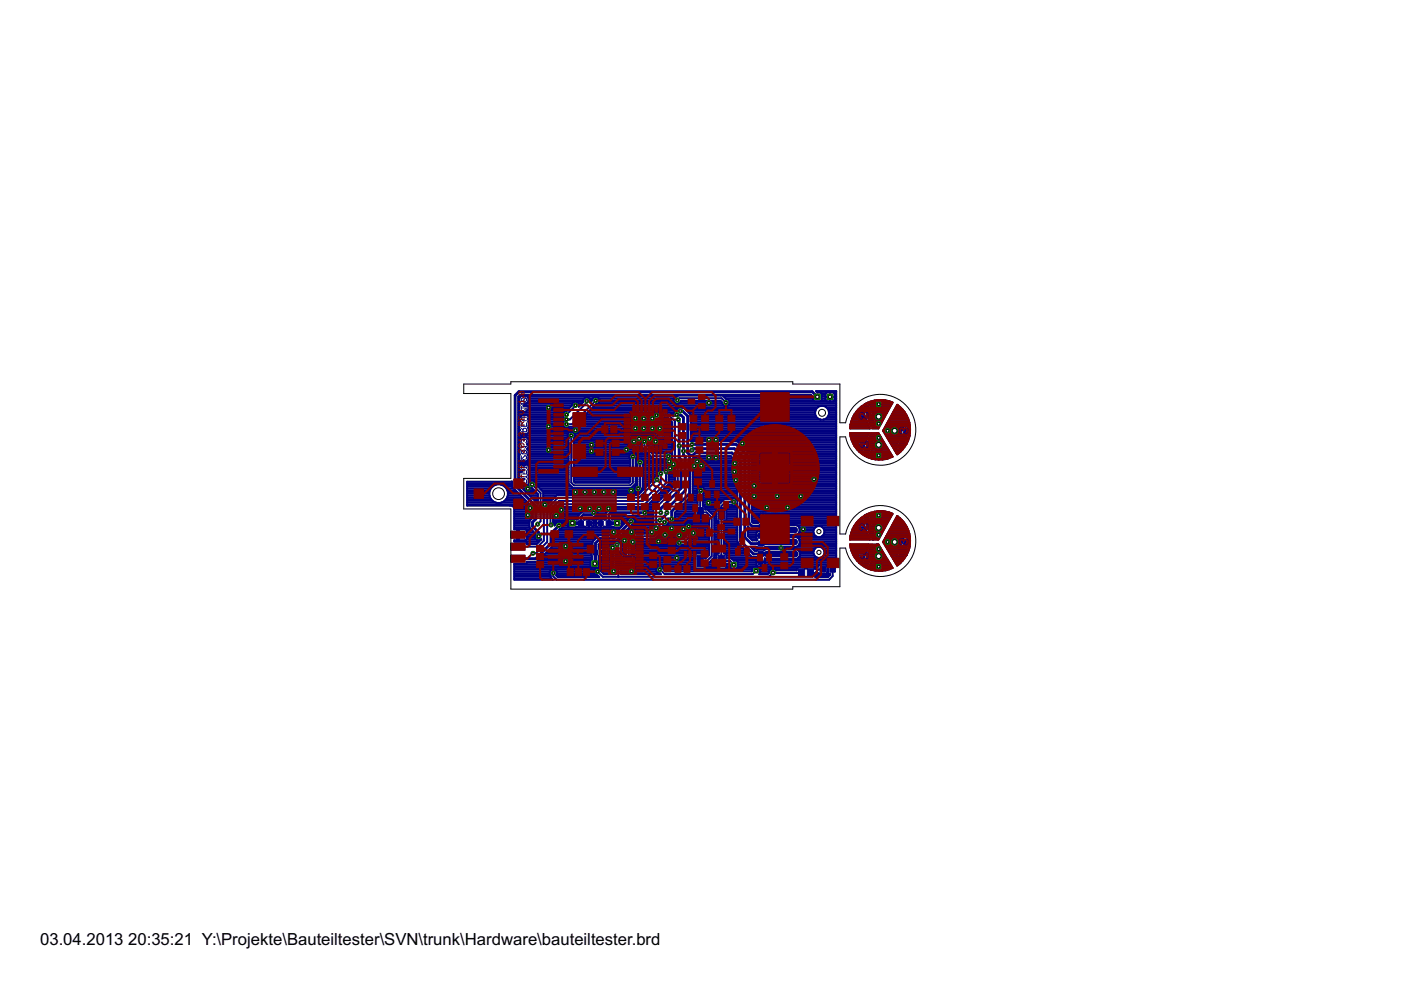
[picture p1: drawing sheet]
<svg xmlns="http://www.w3.org/2000/svg" width="297mm" height="210mm" viewBox="0 0 297 210" stroke-linecap="round" stroke-linejoin="round" font-family="sans-serif">
<defs><g id="words">
<g font-size="4">
<text x="8.5" y="200.4">03.04.2013</text>
<text x="27.2" y="200.4">20:35:21 Y:\Projekte\Bauteiltester\SVN\trunk\Hardware\bauteiltester.brd</text>
</g>
</g></defs>
<g fill="#000080" stroke="#000080" stroke-width=".21">
<path d="M110.5 102.4h1.1z"/>
<path d="M111.6 101.7v.7z"/>
<path d="M111.1 102.1v.3z"/>
<path d="M110.5 100.9v.4z"/>
<path d="M110.5 101.1h1.1z"/>
<path d="M111.6 100.9v.4z"/>
<path d="M110.5 100.5h1.1z"/>
<path d="M111.6 99.8v.7z"/>
<path d="M111.1 100.1v.4z"/>
<path d="M110.5 99v.3z"/>
<path d="M110.5 99.1h1.1z"/>
<path d="M111.6 99v.3z"/>
<path d="M110.5 96.6v.8z"/>
<path d="M111.3 96.6l-.8 .8z"/>
<path d="M111.3 96.6h.1z"/>
<path d="M111.4 96.6l.2 .2z"/>
<path d="M111.6 96.8v.4z"/>
<path d="M111.6 97.2l-.2 .2z"/>
<path d="M110.7 96.2h.7z"/>
<path d="M111.4 96.2l.2-.2z"/>
<path d="M111.6 95.7v.3z"/>
<path d="M111.4 95.5l.2 .2z"/>
<path d="M110.7 95.5h.7z"/>
<path d="M110.5 95.7l.2-.2z"/>
<path d="M110.5 95.7v.3z"/>
<path d="M110.5 96l.2 .2z"/>
<path d="M111.4 95.5l-.7 .7z"/>
<path d="M111.3 95l.3-.3z"/>
<path d="M110.5 94.7h1.1z"/>
<path d="M110.5 94.3v.7z"/>
<path d="M111.4 93.9l.2-.2z"/>
<path d="M111.6 93.3v.4z"/>
<path d="M111.4 93.2l.2 .1z"/>
<path d="M111.3 93.2h.1z"/>
<path d="M111.3 93.2l-.2 .1z"/>
<path d="M111.1 93.3v.2z"/>
<path d="M110.9 93.2l.2 .1z"/>
<path d="M110.7 93.2h.2z"/>
<path d="M110.5 93.3l.2-.1z"/>
<path d="M110.5 93.3v.4z"/>
<path d="M110.5 93.7l.2 .2z"/>
<path d="M110.5 91.5h1.1z"/>
<path d="M111.6 91v.5z"/>
<path d="M111.4 90.8l.2 .2z"/>
<path d="M111.1 90.8h.3z"/>
<path d="M111.1 90.8l-.2 .2z"/>
<path d="M110.9 91v.5z"/>
<path d="M110.5 90.8l.4 .4z"/>
<path d="M111.6 89.6v.8z"/>
<path d="M110.5 90.4h1.1z"/>
<path d="M110.5 89.6v.8z"/>
<path d="M111.1 90v.4z"/>
<path d="M110.9 89.2h.7z"/>
<path d="M110.5 88.8l.4 .4z"/>
<path d="M110.5 88.8l.4-.3z"/>
<path d="M110.9 88.5h.7z"/>
<path d="M111.3 86.9l.3-.4z"/>
<path d="M110.5 86.5h1.1z"/>
<path d="M110.5 86.1v.8z"/>
<path d="M110.5 85.7h.2z"/>
<path d="M110.7 85.5v.2z"/>
<path d="M110.5 85.5h.2z"/>
<path d="M110.5 85.5v.2z"/>
<path d="M110.7 85.1h.7z"/>
<path d="M111.4 85.1l.2-.2z"/>
<path d="M111.6 84.6v.3z"/>
<path d="M111.4 84.4l.2 .2z"/>
<path d="M110.7 84.4h.7z"/>
<path d="M110.5 84.6l.2-.2z"/>
<path d="M110.5 84.6v.3z"/>
<path d="M110.5 84.9l.2 .2z"/>
<path d="M110.7 85.1l.7-.7z"/>
</g>
<g fill="#000080" stroke="#000080" stroke-width=".21">
<path d="M152.3 107.6h1.3v2.5h-1.3z"/>
<path d="M147.7 107.6h1.4v2.5h-1.4z"/>
<path d="M152.3 117.7h1.3v2.5h-1.3z"/>
<path d="M147.7 117.7h1.4v2.5h-1.4z"/>
<path d="M108.3 117.7h3v1.5h-3z"/>
<path d="M108.3 115.2h3v1.4h-3z"/>
<path d="M108.3 112.6h3v1.5h-3z"/>
<path d="M191.9 114.2l1 .4-1.6 4.3-.9-.4z"/>
<path d="M184.7 115.3l.9 .4-1.6 4.3-.9-.4z"/>
<path d="M183.1 109.8l.9-.3 1.6 4.3-.9 .3z"/>
<path d="M186.2 119h.2v.2h-.2z"/>
<path d="M186.2 110.3h.2v.2h-.2z"/>
<path d="M190.6 114.8h.2v.2h-.2z"/>
<path d="M128.5 110.4h1.1v1h-1.1z"/>
<path d="M126.8 110.4h1.1v1h-1.1z"/>
<path d="M122.6 110.4h1.1v1h-1.1z"/>
<path d="M124.3 110.4h1.1v1h-1.1z"/>
<path d="M125.7 116.6h1.1v1h-1.1z"/>
<path d="M127.4 116.6h1.1v1h-1.1z"/>
<path d="M163.8 111.9h3.5v1h-3.5z"/>
<path d="M163.8 114.4h3.5v1h-3.5z"/>
<path d="M163.8 116.9h3.5v1.1h-3.5z"/>
<path d="M191.9 90.6l1 .4-1.6 4.3-.9-.4z"/>
<path d="M184.7 91.7l.9 .4-1.6 4.3-.9-.4z"/>
<path d="M183.1 86.2l.9-.3 1.6 4.3-.9 .3z"/>
<path d="M186.2 95.5h.2v.2h-.2z"/>
<path d="M186.2 86.8h.2v.2h-.2z"/>
<path d="M190.7 91.2h.2v.2h-.2z"/>
<path d="M161.3 111h1v1.1h-1z"/>
<path d="M161.3 109.3h1v1.1h-1z"/>
<path d="M160.8 114.7h1v1.1h-1z"/>
<path d="M160.8 113h1v1.1h-1z"/>
<path d="M160.8 116.9h1v1.1h-1z"/>
<path d="M160.8 118.6h1v1.1h-1z"/>
<path d="M175.9 120.1h1.2v1.2h-1.2z"/>
<path d="M173.8 120.1h1.2v1.2h-1.2z"/>
<path d="M169.3 120.8h1.3v1.4h-1.3z"/>
<path d="M171.2 120.8h1.3v1.4h-1.3z"/>
<path d="M132.6 117.9h1.4v1h-1.4z"/>
<path d="M130.4 116.9h1.4v1.1h-1.4z"/>
<path d="M130.4 118.9h1.4v1h-1.4z"/>
</g>
<g fill="#000080" stroke="#000080" stroke-width=".42">
<path d="M173.7 119.8h1.5z"/>
<path d="M173.5 120l.2-.2z"/>
<path d="M173.5 120v.1z"/>
<path d="M173.4 120.1h.1z"/>
<path d="M173.4 120.1l-.4 .4z"/>
<path d="M173 120.5l-.2 .2z"/>
<path d="M172.6 120.4l.2 .2z"/>
<path d="M171 120.4h1.6z"/>
<path d="M171 120.4l-.1 .2z"/>
<path d="M170.7 120.4l.2 .2z"/>
<path d="M169.1 120.4h1.6z"/>
<path d="M169.1 120.4l-.2 .2z"/>
<path d="M168.9 120.6v.3z"/>
<path d="M164.6 120.9h4.3z"/>
<path d="M164.2 120.6l.4 .3z"/>
<path d="M163.6 120.6h.6z"/>
<path d="M163.6 120.6l-.5 .5z"/>
<path d="M163.1 121.1v.3z"/>
<path d="M162.8 121.8l.3-.4z"/>
<path d="M161 121.8h1.8z"/>
<path d="M161 121.8l.1-.2z"/>
<path d="M161.1 120.4v1.2z"/>
<path d="M160.9 120.2l.2 .2z"/>
<path d="M159.7 120.2h1.2z"/>
<path d="M159.5 120.4l.2-.2z"/>
<path d="M159.5 120.4v.6z"/>
<path d="M159.5 121l-.1 .2z"/>
<path d="M141.1 121.2h18.3z"/>
<path d="M140.7 120.7l.4 .5z"/>
<path d="M140.5 120.4l.2 .2z"/>
<path d="M140.3 120.2l.2 .2z"/>
<path d="M140.1 120.1l.2 .1z"/>
<path d="M139.7 120.1h.4z"/>
<path d="M139.5 120.2l.2-.1z"/>
<path d="M139.5 120.2l-.2 .2z"/>
<path d="M139.3 120.4l-.2 .2z"/>
<path d="M139.1 120.6v.4z"/>
<path d="M139.1 121l.2 .2z"/>
<path d="M139.3 121.2l.2 .3z"/>
<path d="M139.5 121.5l.2 .1z"/>
<path d="M139.7 121.6h.3z"/>
<path d="M140 121.6l.1 .2z"/>
<path d="M131.7 121.8h8.4z"/>
<path d="M131.7 120.2v1.6z"/>
<path d="M131.7 120.2h.3z"/>
<path d="M132 120.2l.2-.2z"/>
<path d="M132.2 118.7v1.3z"/>
<path d="M132 118.5l.2 .2z"/>
<path d="M130.3 118.5h1.7z"/>
<path d="M130 118.7l.3-.2z"/>
<path d="M130 118.7v1.3z"/>
<path d="M130 120l.3 .2z"/>
<path d="M130.3 120.2h.3z"/>
<path d="M130.6 120.2v1.6z"/>
<path d="M128 121.8h2.6z"/>
<path d="M127.5 121.2l.5 .6z"/>
<path d="M127.5 121.1v.1z"/>
<path d="M127.3 120.8l.2 .3z"/>
<path d="M127.1 120.6l.2 .2z"/>
<path d="M126.9 120.5l.2 .1z"/>
<path d="M126.6 120.5h.3z"/>
<path d="M126.3 120.6l.3-.1z"/>
<path d="M126.1 120.8l.2-.2z"/>
<path d="M126.1 120.8l-.2 .3z"/>
<path d="M125.9 121.1v.2z"/>
<path d="M125.9 121.3l.2 .3z"/>
<path d="M126.1 121.6l.2 .3z"/>
<path d="M126.3 121.9l.3 .1z"/>
<path d="M126.6 122h.1z"/>
<path d="M126.7 122l.4 .3z"/>
<path d="M118.2 122.3h8.9z"/>
<path d="M117.9 122l.3 .3z"/>
<path d="M118.1 121.7l-.1 .2z"/>
<path d="M118.1 121.3v.4z"/>
<path d="M118 121.1l.1 .2z"/>
<path d="M117.8 120.9l.2 .2z"/>
<path d="M117.5 120.8l.3 .1z"/>
<path d="M117.2 120.8h.3z"/>
<path d="M116.9 120.9l.3-.1z"/>
<path d="M116.9 120.9l-.2 .2z"/>
<path d="M116.7 121.1l-.2 .2z"/>
<path d="M116.5 121.3v.4z"/>
<path d="M116.5 121.7l.2 .2z"/>
<path d="M116.7 121.9l.1 .1z"/>
<path d="M116.8 122v.4z"/>
<path d="M116.8 122.4l.3 .4z"/>
<path d="M117.1 122.8l.1 .1z"/>
<path d="M109 122.9h8.2z"/>
<path d="M109 119.5v3.4z"/>
<path d="M109 119.5h2.5z"/>
<path d="M111.5 119.5l.2-.2z"/>
<path d="M111.7 119.1v.2z"/>
<path d="M111.7 119.1h1.7z"/>
<path d="M113.4 119.1h.3z"/>
<path d="M113.7 119.1l.2-.1z"/>
<path d="M113.9 119l3.3-3.2z"/>
<path d="M117.2 115.8l.2-.2z"/>
<path d="M117.5 115.3l-.1 .3z"/>
<path d="M117.5 113.4v1.9z"/>
<path d="M118.7 112.2l-1.2 1.2z"/>
<path d="M118.7 112.2h.1z"/>
<path d="M118.8 112.2l.5-.5z"/>
<path d="M119.3 111.1v.6z"/>
<path d="M118.8 110.7l.5 .4z"/>
<path d="M118.2 110.7h.6z"/>
<path d="M117.8 111.1l.4-.4z"/>
<path d="M117.8 111.1v.1z"/>
<path d="M117.8 111.2l-.2 .2z"/>
<path d="M117.6 111.2v.2z"/>
<path d="M117.5 110.9l.1 .3z"/>
<path d="M117.3 110.7l.2 .2z"/>
<path d="M117.3 109.2v1.5z"/>
<path d="M117.3 109.2l1.6-1.7z"/>
<path d="M118.9 107.5h17.6z"/>
<path d="M136.5 107.5h.4z"/>
<path d="M136.9 107.5l4.5-4.5z"/>
<path d="M141.4 103l.4-.3z"/>
<path d="M141.8 100.5v2.2z"/>
<path d="M142 100.2l-.2 .3z"/>
<path d="M142 99.9v.3z"/>
<path d="M141.8 99.6l.2 .3z"/>
<path d="M141.6 99.4l.2 .2z"/>
<path d="M141.4 99.3l.2 .1z"/>
<path d="M141.1 99.3h.3z"/>
<path d="M140.8 99.4l.3-.1z"/>
<path d="M140.6 99.6l.2-.2z"/>
<path d="M140.6 99.6l-.1 .2z"/>
<path d="M140.3 99.7l.2 .1z"/>
<path d="M140 99.7h.3z"/>
<path d="M139.7 99.8l.3-.1z"/>
<path d="M139.7 99.8l-.2 .2z"/>
<path d="M139.5 100l-.2 .3z"/>
<path d="M139.3 100.3v.3z"/>
<path d="M139.3 100.6l.2 .3z"/>
<path d="M139.5 100.9h.1z"/>
<path d="M139.4 101h.2z"/>
<path d="M139.1 101h.3z"/>
<path d="M138.9 101.1l.2-.1z"/>
<path d="M138.9 101.1l-.2 .2z"/>
<path d="M138.7 101.3l-.2 .3z"/>
<path d="M138.5 101.7l-3.2 3.3z"/>
<path d="M118.5 105h16.8z"/>
<path d="M118.1 105h.4z"/>
<path d="M115.2 107.9l2.9-2.9z"/>
<path d="M115.2 104.3v3.6z"/>
<path d="M114.9 104l.3 .3z"/>
<path d="M113.6 102.7l1.3 1.3z"/>
<path d="M113.6 102.6v.1z"/>
<path d="M113.5 102.3l.1 .3z"/>
<path d="M113.3 102l.2 .3z"/>
<path d="M113 101.9l.3 .1z"/>
<path d="M112.6 101.9h.4z"/>
<path d="M112.4 102l.2-.1z"/>
<path d="M112.1 102.3l.3-.3z"/>
<path d="M112.1 102.3v.1z"/>
<path d="M112.1 101.5v.9z"/>
<path d="M112.1 100.7v.8z"/>
<path d="M112.1 99.6v1.1z"/>
<path d="M112.1 98.8v.7z"/>
<path d="M111.8 98.5l.3 .3z"/>
<path d="M111.4 98.5h.4z"/>
<path d="M111.3 98.7l.1-.2z"/>
<path d="M110.9 98.7h.4z"/>
<path d="M110.7 98.5l.2 .2z"/>
<path d="M110.3 98.5h.4z"/>
<path d="M110.3 98.5l-.2 .3z"/>
<path d="M110.1 98.8v.2z"/>
<path d="M110.1 99v.3z"/>
<path d="M110.1 99.3v.2z"/>
<path d="M110.1 99.5l.2 .3z"/>
<path d="M110.3 99.8h.4z"/>
<path d="M110.9 99.6l-.2 .2z"/>
<path d="M110.9 99.6h.3z"/>
<path d="M110.9 99.7h.3z"/>
<path d="M110.9 99.7l-.3 .2z"/>
<path d="M110.3 100.1h.3z"/>
<path d="M110.3 100.1l-.2 .2z"/>
<path d="M110.1 100.3v.4z"/>
<path d="M110.1 100.7v.2z"/>
<path d="M110.1 100.9v.4z"/>
<path d="M110.1 101.3v.2z"/>
<path d="M110.1 101.5l.2 .2z"/>
<path d="M110.3 101.7h.4z"/>
<path d="M110.9 101.5l-.2 .2z"/>
<path d="M110.9 101.5h.3z"/>
<path d="M110.9 101.6h.3z"/>
<path d="M110.9 101.6l-.3 .3z"/>
<path d="M110.3 102h.3z"/>
<path d="M110.3 102l-.2 .3z"/>
<path d="M110.1 102.3v.3z"/>
<path d="M110.1 102.6l.2 .3z"/>
<path d="M110.3 102.9h.6z"/>
<path d="M110.9 102.9h.4z"/>
<path d="M111.3 102.9h.1z"/>
<path d="M111.4 102.9h.4z"/>
<path d="M111.8 102.9l.2-.2z"/>
<path d="M112 102.7v.2z"/>
<path d="M112 102.9l.1 .3z"/>
<path d="M112.1 103.2l.3 .2z"/>
<path d="M112.4 103.4l.2 .1z"/>
<path d="M112.6 103.5h.2z"/>
<path d="M112.8 103.5l1.2 1.3z"/>
<path d="M114 104.8v2z"/>
<path d="M109.9 102.7l4.1 4.1z"/>
<path d="M109.9 84.1v18.6z"/>
<path d="M110.3 83.7l-.4 .4z"/>
<path d="M110.3 83.7h61.6z"/>
<path d="M171.9 83.7l.5 .5z"/>
<path d="M172.4 84.2v.6z"/>
<path d="M172.4 84.8l.2 .2z"/>
<path d="M172.6 85h1.4z"/>
<path d="M174 85l.2-.2z"/>
<path d="M174.2 83.4v1.4z"/>
<path d="M174 83.2l.2 .2z"/>
<path d="M173.3 83.2h.7z"/>
<path d="M173 82.9l.3 .3z"/>
<path d="M173 82.9h4.3z"/>
<path d="M177.3 82.9v36.9z"/>
<path d="M175.8 119.8h1.5z"/>
<path d="M175.6 120l.2-.2z"/>
<path d="M175.6 120v1.5z"/>
<path d="M175.6 121.5l.2 .2z"/>
<path d="M175.8 121.7h.2z"/>
<path d="M176 121.7v.2z"/>
<path d="M176 121.9l-.4 .4z"/>
<path d="M172.8 122.3h2.8z"/>
<path d="M172.8 122.1v.2z"/>
<path d="M172.8 122.1h.2z"/>
<path d="M173 122.1l.4-.4z"/>
<path d="M173.4 121.7l.1-.2z"/>
<path d="M173.5 121.5l.2 .2z"/>
<path d="M173.7 121.7h1.5z"/>
<path d="M175.2 121.7l.2-.2z"/>
<path d="M175.4 120v1.5z"/>
<path d="M175.2 119.8l.2 .2z"/>
<path d="M142.5 96.4v.6z"/>
<path d="M142 96l.5 .4z"/>
<path d="M141.4 96h.6z"/>
<path d="M141.2 96.2l.2-.2z"/>
<path d="M139 96.2h2.2z"/>
<path d="M137.2 94.3l1.8 1.9z"/>
<path d="M137.2 94.1v.2z"/>
<path d="M137.4 93.8l-.2 .3z"/>
<path d="M137.4 93.5v.3z"/>
<path d="M137.2 93.2l.2 .3z"/>
<path d="M137 93l.2 .2z"/>
<path d="M136.8 92.9l.2 .1z"/>
<path d="M136.5 92.9h.3z"/>
<path d="M136.2 93l.3-.1z"/>
<path d="M136 93.2l.2-.2z"/>
<path d="M136 93.2l-.2 .3z"/>
<path d="M135.8 93.5v.3z"/>
<path d="M135.8 93.8l.2 .3z"/>
<path d="M136 94.1v.2z"/>
<path d="M136 94.3v.5z"/>
<path d="M136 94.8l2.2 2.2z"/>
<path d="M138.2 97l.4 .3z"/>
<path d="M138.6 97.3h2.6z"/>
<path d="M141.2 97.3l.2 .2z"/>
<path d="M141.4 97.5h.6z"/>
<path d="M142 97.5l.5-.5z"/>
<path d="M121.9 92.2v.3z"/>
<path d="M121.8 91.9l.1 .3z"/>
<path d="M121.5 91.7l.3 .2z"/>
<path d="M121.3 91.6l.2 .1z"/>
<path d="M121 91.6h.3z"/>
<path d="M120.7 91.7l.3-.1z"/>
<path d="M120.7 91.7l-.2 .2z"/>
<path d="M120.5 91.9l-.1 .3z"/>
<path d="M120.4 92.2v.3z"/>
<path d="M120.4 92.5l.1 .3z"/>
<path d="M120.5 92.8v9.3z"/>
<path d="M120.5 102.1v.5z"/>
<path d="M120.5 102.6l.7 .5z"/>
<path d="M121.2 103.1l.3 .4z"/>
<path d="M121.5 103.5h11.9z"/>
<path d="M133.4 103.5h.4z"/>
<path d="M133.8 103.5l1-.9z"/>
<path d="M134.8 102.1v.5z"/>
<path d="M134.8 97.3v4.8z"/>
<path d="M134.8 97.3h.1z"/>
<path d="M135 97l-.1 .3z"/>
<path d="M135 96.7v.3z"/>
<path d="M134.9 96.4l.1 .3z"/>
<path d="M134.6 96.2l.3 .2z"/>
<path d="M134.3 96.1l.3 .1z"/>
<path d="M134 96.1h.3z"/>
<path d="M133.8 96.2l.2-.1z"/>
<path d="M133.8 96.2l-.2 .2z"/>
<path d="M133.6 96.4l-.1 .3z"/>
<path d="M133.5 96.7v.3z"/>
<path d="M133.5 97l.1 .3z"/>
<path d="M133.6 97.3v4.8z"/>
<path d="M133.4 102.4l.2-.3z"/>
<path d="M121.9 102.4h11.5z"/>
<path d="M121.7 102.1l.2 .3z"/>
<path d="M121.7 92.8v9.3z"/>
<path d="M121.7 92.8h.1z"/>
<path d="M121.9 92.5l-.1 .3z"/>
<path d="M176 83.2v.9z"/>
<path d="M175.4 83.2h.6z"/>
<path d="M175.3 83.2h.1z"/>
<path d="M175.2 83.2h.1z"/>
<path d="M175 83.4v.1z"/>
<path d="M175 83.5v.6z"/>
<path d="M175 84.1h1z"/>
<path d="M175 84.1v.7z"/>
<path d="M175 84.8l.1 .1z"/>
<path d="M175.2 85l.1 .1z"/>
<path d="M175.3 85.1h.1z"/>
<path d="M175.4 85.1h.6z"/>
<path d="M176 84.1v1z"/>
<path d="M176 85.1h.6z"/>
<path d="M176.6 85.1h.1z"/>
<path d="M176.9 84.8v.1z"/>
<path d="M177 84.1v.7z"/>
<path d="M176 84.1h1z"/>
<path d="M177 83.5v.6z"/>
<path d="M176.9 83.4l.1 .1z"/>
<path d="M176.8 83.2l.1 .1z"/>
<path d="M176.6 83.2h.1z"/>
<path d="M176 83.2h.6z"/>
<path d="M128 116.2v.9z"/>
<path d="M127.9 116.2v.9z"/>
<path d="M127.4 116.2h.5z"/>
<path d="M127.3 116.2h.1z"/>
<path d="M127.1 116.3l.2-.1z"/>
<path d="M127 116.2l.1 .2z"/>
<path d="M126.9 115.4v.8z"/>
<path d="M127.6 114.8l-.7 .6z"/>
<path d="M127.6 114.8h2.5z"/>
<path d="M130.1 114.8h.2z"/>
<path d="M130.3 114.8l.3-.1z"/>
<path d="M130.6 114.7l3.4-3.4z"/>
<path d="M134 111.3l.2-.1z"/>
<path d="M134.5 110.9l-.3 .3z"/>
<path d="M134.6 110.7l-.1 .2z"/>
<path d="M134.6 110.4v.3z"/>
<path d="M134.5 110.1l.1 .3z"/>
<path d="M134.2 109.9l.3 .2z"/>
<path d="M134 109.7l.2 .2z"/>
<path d="M133.6 109.7h.4z"/>
<path d="M133.4 109.9l.2-.2z"/>
<path d="M133.4 109.9l-.2 .2z"/>
<path d="M133.2 110.1l-.1 .2z"/>
<path d="M133.1 110.3l-3.2 3.2z"/>
<path d="M127.4 113.5h2.5z"/>
<path d="M127.2 113.5h.2z"/>
<path d="M126.9 113.6l.3-.1z"/>
<path d="M125.7 114.8l1.2-1.2z"/>
<path d="M125.7 114.8l-.1 .2z"/>
<path d="M125.6 115v.3z"/>
<path d="M125.6 115.3v.9z"/>
<path d="M125.6 116.2l-.3 .3z"/>
<path d="M125.3 116.5v1.3z"/>
<path d="M125.3 117.8l.2 .1z"/>
<path d="M125.5 117.9v.7z"/>
<path d="M125.2 118.8l.2-.2z"/>
<path d="M125.2 118.8v1.4z"/>
<path d="M125.2 120.2l.2 .2z"/>
<path d="M125.4 120.4h1.4z"/>
<path d="M126.8 120.4l.2-.2z"/>
<path d="M127 119.5v.7z"/>
<path d="M127 117.9v1.6z"/>
<path d="M127.1 117.9l.2 .1z"/>
<path d="M127.3 118h.1z"/>
<path d="M127.4 118h.5z"/>
<path d="M127.9 117.2v.8z"/>
<path d="M128 117.2v.8z"/>
<path d="M128 118h.6z"/>
<path d="M128.6 118h.1z"/>
<path d="M128.9 117.7v.1z"/>
<path d="M128.9 117.2v.5z"/>
<path d="M128 117.2h.9z"/>
<path d="M128 117.1h.9z"/>
<path d="M128.9 116.6v.5z"/>
<path d="M128.9 116.5v.1z"/>
<path d="M128.8 116.4l.1 .1z"/>
<path d="M128.6 116.2h.1z"/>
<path d="M128 116.2h.6z"/>
<path d="M111.1 87.3h.3z"/>
<path d="M111.4 87.3l.4-.3z"/>
<path d="M111.8 87l.3-.3z"/>
<path d="M112.1 86.3v.4z"/>
<path d="M111.8 86.1l.3 .2z"/>
<path d="M111 86.1h.8z"/>
<path d="M111 86.1l.2-.2z"/>
<path d="M111.2 85.6v.3z"/>
<path d="M111.2 85.6h.2z"/>
<path d="M111.4 85.6h.2z"/>
<path d="M111.6 85.6l.2-.2z"/>
<path d="M111.8 85.4l.3-.3z"/>
<path d="M112.1 84.9v.2z"/>
<path d="M112.1 84.8v.1z"/>
<path d="M112.1 84.4v.4z"/>
<path d="M111.9 84.2l.2 .2z"/>
<path d="M111.6 84l.3 .2z"/>
<path d="M111.3 83.9h.3z"/>
<path d="M110.9 83.9h.4z"/>
<path d="M110.7 83.9h.2z"/>
<path d="M110.5 83.9h.2z"/>
<path d="M110.5 83.9l-.2 .3z"/>
<path d="M110.1 84.4l.2-.2z"/>
<path d="M110.1 84.4v.2z"/>
<path d="M110.1 84.6v.2z"/>
<path d="M110.1 84.8v.3z"/>
<path d="M110.1 85.1l.1 .1z"/>
<path d="M110.2 85.2l-.1 .1z"/>
<path d="M110.1 85.3v.2z"/>
<path d="M110.1 85.5v.4z"/>
<path d="M110.1 86v1.1z"/>
<path d="M110.1 87.1l.2 .2z"/>
<path d="M110.3 87.3h.4z"/>
<path d="M110.7 87.3l.2-.2z"/>
<path d="M110.9 87.1l.2 .2z"/>
<path d="M110.1 91.4v.3z"/>
<path d="M110.1 91.7l.2 .3z"/>
<path d="M110.3 92h.4z"/>
<path d="M110.7 92h.4z"/>
<path d="M111.1 92h.3z"/>
<path d="M111.4 92h.4z"/>
<path d="M111.8 92l.3-.3z"/>
<path d="M112.1 91.2v.5z"/>
<path d="M112.1 90.8v.4z"/>
<path d="M112 90.7l.1 .1z"/>
<path d="M112 90.7l.1-.1z"/>
<path d="M112.1 90.2v.4z"/>
<path d="M112.1 89.5v.7z"/>
<path d="M112.1 89v.4z"/>
<path d="M111.9 88.8l.2 .2z"/>
<path d="M111.9 88.8l.2-.1z"/>
<path d="M112.1 88.3v.4z"/>
<path d="M111.8 88l.3 .3z"/>
<path d="M110.7 88h1.1z"/>
<path d="M110.4 88.3l.3-.3z"/>
<path d="M110.4 88.3l-.1 .1z"/>
<path d="M110.3 88.4l-.2 .3z"/>
<path d="M110.1 88.7v.3z"/>
<path d="M110.1 89l.2 .2z"/>
<path d="M110.3 89.2l-.2 .3z"/>
<path d="M110.1 89.5v1.1z"/>
<path d="M110.1 90.6v.4z"/>
<path d="M110.1 91l.2 .2z"/>
<path d="M110.1 91.4l.2-.2z"/>
<path d="M110.1 96.5v.7z"/>
<path d="M110.1 97.2v.4z"/>
<path d="M110.1 97.6l.2 .2z"/>
<path d="M110.3 97.8h.4z"/>
<path d="M110.7 97.8l.3-.2z"/>
<path d="M111 97.6l.3 .2z"/>
<path d="M111.3 97.8h.3z"/>
<path d="M111.8 97.6l-.2 .2z"/>
<path d="M111.8 97.6l.3-.2z"/>
<path d="M112.1 97.2v.2z"/>
<path d="M112.1 97v.2z"/>
<path d="M112.1 96.6v.4z"/>
<path d="M111.8 96.4l.3 .2z"/>
<path d="M111.8 96.4l.3-.2z"/>
<path d="M112.1 96v.2z"/>
<path d="M112.1 95.8v.2z"/>
<path d="M112.1 95.5v.3z"/>
<path d="M111.9 95.3l.2 .2z"/>
<path d="M111.8 95.2l.1 .1z"/>
<path d="M111.8 95.1l.3-.2z"/>
<path d="M112.1 94.5v.4z"/>
<path d="M111.8 94.2l.3 .3z"/>
<path d="M111.7 94.2l.1-.1z"/>
<path d="M111.8 94.1l.3-.2z"/>
<path d="M112.1 93.7v.2z"/>
<path d="M112.1 93.5v.2z"/>
<path d="M112.1 93.2v.3z"/>
<path d="M111.9 93l.2 .2z"/>
<path d="M111.6 92.7l.3 .3z"/>
<path d="M111.4 92.7h.2z"/>
<path d="M111.1 92.7h.3z"/>
<path d="M110.9 92.7h.2z"/>
<path d="M110.7 92.7h.2z"/>
<path d="M110.5 92.7h.2z"/>
<path d="M110.5 92.7l-.2 .3z"/>
<path d="M110.1 93.1l.2-.1z"/>
<path d="M110.1 93.2v.1z"/>
<path d="M110.1 93.3v.2z"/>
<path d="M110.1 93.5v.4z"/>
<path d="M110.1 93.9l.1 .1z"/>
<path d="M110.2 94l-.1 .1z"/>
<path d="M110.1 94.1v1.1z"/>
<path d="M110.1 95.2l.1 .2z"/>
<path d="M110.2 95.4l-.1 .1z"/>
<path d="M110.1 95.5v.2z"/>
<path d="M110.1 95.8v.4z"/>
<path d="M110.1 96.2l.1 .2z"/>
<path d="M110.2 96.4l-.1 .1z"/>
<path d="M175.7 87.2v.6z"/>
<path d="M175.5 86.7l.2 .5z"/>
<path d="M175.1 86.3l.4 .4z"/>
<path d="M174.6 86.1l.5 .2z"/>
<path d="M174 86.1h.6z"/>
<path d="M173.5 86.3l.5-.2z"/>
<path d="M173 86.7l.5-.4z"/>
<path d="M173 86.7l-.2 .5z"/>
<path d="M172.8 87.2v.6z"/>
<path d="M172.8 87.8l.2 .5z"/>
<path d="M173 88.3l.5 .5z"/>
<path d="M173.5 88.8l.5 .2z"/>
<path d="M174 89h.6z"/>
<path d="M174.6 89l.5-.2z"/>
<path d="M175.5 88.3l-.4 .5z"/>
<path d="M175.7 87.8l-.2 .5z"/>
<path d="M174.8 112.5v.4z"/>
<path d="M174.6 112.1l.2 .4z"/>
<path d="M174.3 111.7l.3 .4z"/>
<path d="M173.9 111.5l.4 .2z"/>
<path d="M173.4 111.5h.5z"/>
<path d="M173 111.7l.4-.2z"/>
<path d="M173 111.7l-.3 .4z"/>
<path d="M172.7 112.1l-.2 .4z"/>
<path d="M172.5 112.5v.4z"/>
<path d="M172.5 112.9l.2 .5z"/>
<path d="M172.7 113.4l.3 .3z"/>
<path d="M173 113.7l.4 .2z"/>
<path d="M173.4 113.9h.5z"/>
<path d="M173.9 113.9l.4-.2z"/>
<path d="M174.3 113.7l.3-.3z"/>
<path d="M174.8 112.9l-.2 .5z"/>
<path d="M174.8 116.9v.4z"/>
<path d="M174.6 116.5l.2 .4z"/>
<path d="M174.3 116.1l.3 .4z"/>
<path d="M173.9 116l.4 .1z"/>
<path d="M173.4 116h.5z"/>
<path d="M173 116.1l.4-.1z"/>
<path d="M173 116.1l-.3 .4z"/>
<path d="M172.7 116.5l-.2 .4z"/>
<path d="M172.5 116.9v.4z"/>
<path d="M172.5 117.3l.2 .5z"/>
<path d="M172.7 117.8l.3 .3z"/>
<path d="M173 118.1l.4 .2z"/>
<path d="M173.4 118.3h.5z"/>
<path d="M173.9 118.3l.4-.2z"/>
<path d="M174.3 118.1l.3-.3z"/>
<path d="M174.8 117.3l-.2 .5z"/>
<path d="M149.5 109.2v1.1z"/>
<path d="M149.6 109.2l.7 .7z"/>
<path d="M150.3 109.9v7.8z"/>
<path d="M149.6 118.4l.7-.7z"/>
<path d="M149.5 117.6v.8z"/>
<path d="M149.3 117.3l.2 .3z"/>
<path d="M147.6 117.3h1.7z"/>
<path d="M147.4 117.6l.2-.3z"/>
<path d="M147.4 117.6v2.8z"/>
<path d="M147.4 120.4l.2 .2z"/>
<path d="M147.6 120.6h1.7z"/>
<path d="M149.3 120.6l.2-.2z"/>
<path d="M149.5 119.5v.9z"/>
<path d="M149.5 119.5h.6z"/>
<path d="M150.1 119.5l.3-.3z"/>
<path d="M151.4 118.1l-1 1.1z"/>
<path d="M151.4 117.7v.4z"/>
<path d="M151.4 109.5v8.2z"/>
<path d="M151.1 109.2l.3 .3z"/>
<path d="M150.3 108.4l.8 .8z"/>
<path d="M150 108.1l.3 .3z"/>
<path d="M149.5 108.1h.5z"/>
<path d="M149.5 107.5v.6z"/>
<path d="M149.3 107.3l.2 .2z"/>
<path d="M149 107.3h.3z"/>
<path d="M149 104.7v2.6z"/>
<path d="M149 104.7l.2-.2z"/>
<path d="M149.4 104.2l-.2 .3z"/>
<path d="M149.4 103.9v.3z"/>
<path d="M149.2 103.6l.2 .3z"/>
<path d="M149 103.4l.2 .2z"/>
<path d="M148.7 103.3l.3 .1z"/>
<path d="M148.4 103.3h.3z"/>
<path d="M148.2 103.4l.2-.1z"/>
<path d="M148.2 103.4l-.2 .2z"/>
<path d="M148 103.6l-.2 .3z"/>
<path d="M147.8 103.9v.3z"/>
<path d="M147.8 104.2l.1 .1z"/>
<path d="M147.9 104.4v2.9z"/>
<path d="M147.6 107.3h.3z"/>
<path d="M147.4 107.5l.2-.2z"/>
<path d="M147.4 107.5v2.8z"/>
<path d="M147.4 110.3l.2 .2z"/>
<path d="M147.6 110.5h1.7z"/>
<path d="M149.3 110.5l.2-.2z"/>
<path d="M127.3 111v.8z"/>
<path d="M127.4 111v.8z"/>
<path d="M127.4 111.8h.6z"/>
<path d="M128 111.8h.1z"/>
<path d="M128.1 111.8l.1-.1z"/>
<path d="M128.2 111.7l.2 .1z"/>
<path d="M128.4 111.8h1.4z"/>
<path d="M129.8 111.8v-.1z"/>
<path d="M129.8 111.7h.2z"/>
<path d="M130 111.7l.2 .1z"/>
<path d="M130.2 111.8h1.4z"/>
<path d="M131.6 111.8l.2-.2z"/>
<path d="M131.8 110.2v1.4z"/>
<path d="M131.6 110l.2 .2z"/>
<path d="M130.2 110h1.4z"/>
<path d="M130 110.2l.2-.2z"/>
<path d="M129.8 110.2h.2z"/>
<path d="M129.8 109.4v.7z"/>
<path d="M129.8 109.4h6.5z"/>
<path d="M136.3 109.4l.2 .1z"/>
<path d="M136.5 109.5h.3z"/>
<path d="M136.8 109.5l.3-.1z"/>
<path d="M137.4 109.2l-.3 .2z"/>
<path d="M137.5 108.9l-.1 .3z"/>
<path d="M137.5 108.6v.3z"/>
<path d="M137.4 108.3l.1 .3z"/>
<path d="M137.1 108.1l.3 .2z"/>
<path d="M136.8 107.9l.3 .2z"/>
<path d="M136.5 107.9h.3z"/>
<path d="M136.3 108.1l.2-.2z"/>
<path d="M129.3 108.1h7z"/>
<path d="M129 108.2l.3-.1z"/>
<path d="M129 108.2l-.2 .2z"/>
<path d="M128.8 108.4l-.1 .1z"/>
<path d="M128.7 108.5l-.2 .1z"/>
<path d="M128.5 108.6l-.1 .3z"/>
<path d="M128.4 108.9v1.2z"/>
<path d="M128.4 110.1l-.2 .1z"/>
<path d="M128.1 110l.1 .1z"/>
<path d="M128 110h.1z"/>
<path d="M127.4 110h.6z"/>
<path d="M127.4 110v.9z"/>
<path d="M127.3 110v.9z"/>
<path d="M126.7 110h.6z"/>
<path d="M126.6 110h.1z"/>
<path d="M126.4 110.3v.1z"/>
<path d="M126.4 110.4v.5z"/>
<path d="M126.4 110.9h.9z"/>
<path d="M126.4 111h.9z"/>
<path d="M126.4 111v.5z"/>
<path d="M126.4 111.5v.1z"/>
<path d="M126.6 111.8h.1z"/>
<path d="M126.7 111.8h.6z"/>
<path d="M124.9 110v.9z"/>
<path d="M124.8 110v.9z"/>
<path d="M124.2 110h.6z"/>
<path d="M124.1 110h.1z"/>
<path d="M124 110.2l.1-.1z"/>
<path d="M123.8 110.1l.2 .1z"/>
<path d="M123.8 109.9v.2z"/>
<path d="M124 109.8l-.2 .1z"/>
<path d="M124 109.8h1.4z"/>
<path d="M125.4 109.8h.2z"/>
<path d="M125.6 109.8l.3-.1z"/>
<path d="M125.9 109.7l.2-.2z"/>
<path d="M126.1 109.5l.2-.1z"/>
<path d="M126.3 109.4l.3-.2z"/>
<path d="M126.7 108.9l-.1 .3z"/>
<path d="M126.7 108.6v.3z"/>
<path d="M126.6 108.3l.1 .3z"/>
<path d="M126.3 108.1l.3 .2z"/>
<path d="M126 107.9l.3 .2z"/>
<path d="M125.8 107.9h.2z"/>
<path d="M125.5 108.1l.3-.2z"/>
<path d="M125.5 108.1l-.2 .2z"/>
<path d="M125.3 108.3l-.1 .2z"/>
<path d="M123.6 108.5h1.6z"/>
<path d="M123.3 108.6l.3-.1z"/>
<path d="M123.1 108.7l.2-.1z"/>
<path d="M123.1 108.7l-.3 .4z"/>
<path d="M122.6 109.3l.2-.2z"/>
<path d="M122.6 109.3l-.1 .2z"/>
<path d="M122.5 109.5v.6z"/>
<path d="M122.4 110.2l.1-.1z"/>
<path d="M122.2 110.2h.2z"/>
<path d="M122.1 110l.1 .2z"/>
<path d="M120.6 110h1.5z"/>
<path d="M120.6 110l-.1 .2z"/>
<path d="M120.5 110.2v1.4z"/>
<path d="M120.5 111.6l.1 .2z"/>
<path d="M120.6 111.8h1.5z"/>
<path d="M122.1 111.8l.1-.1z"/>
<path d="M122.2 111.7h.2z"/>
<path d="M122.4 111.7l.1 .1z"/>
<path d="M122.5 111.8h1.3z"/>
<path d="M123.8 111.8l.2-.1z"/>
<path d="M124 111.7h.1z"/>
<path d="M124.1 111.8h.1z"/>
<path d="M124.2 111.8h.6z"/>
<path d="M124.8 111v.8z"/>
<path d="M124.9 111v.8z"/>
<path d="M124.9 111.8h.6z"/>
<path d="M125.5 111.8h.1z"/>
<path d="M125.6 111.8l.1-.1z"/>
<path d="M125.8 111.5v.1z"/>
<path d="M125.8 111v.5z"/>
<path d="M124.9 111h.9z"/>
<path d="M124.9 110.9h.9z"/>
<path d="M125.8 110.4v.5z"/>
<path d="M125.8 110.3v.1z"/>
<path d="M125.6 110l.1 .1z"/>
<path d="M125.5 110h.1z"/>
<path d="M124.9 110h.6z"/>
<path d="M133.9 117.6h.3z"/>
<path d="M133.9 114.6v3z"/>
<path d="M133.9 114.6l.3-.3z"/>
<path d="M134.2 114.3h4.6z"/>
<path d="M139.1 113.9l-.3 .4z"/>
<path d="M139.1 113.9l1.6-1.5z"/>
<path d="M140.7 112v.4z"/>
<path d="M140.7 111.5v.5z"/>
<path d="M140.6 111.4l.1 .1z"/>
<path d="M140.6 111.4l.2 .1z"/>
<path d="M140.8 111.5h.3z"/>
<path d="M141.1 111.5l.2-.1z"/>
<path d="M141.5 111.1l-.2 .3z"/>
<path d="M141.6 110.9l-.1 .2z"/>
<path d="M141.6 110.9l.3-.2z"/>
<path d="M141.9 110.7h.1z"/>
<path d="M142 110.7l.2 .1z"/>
<path d="M142.2 110.8h.4z"/>
<path d="M142.6 110.8l.2-.1z"/>
<path d="M143 110.4l-.2 .3z"/>
<path d="M143.2 110.2l-.2 .2z"/>
<path d="M143.2 109.9v.3z"/>
<path d="M143.1 109.6l.1 .3z"/>
<path d="M143.1 108.7v.9z"/>
<path d="M143.1 108.7l3.5-3.5z"/>
<path d="M146.7 105l-.1 .2z"/>
<path d="M146.9 104.8l-.2 .2z"/>
<path d="M146.9 97.2v7.6z"/>
<path d="M146.9 97.2h.1z"/>
<path d="M147 97.2l.3-.1z"/>
<path d="M147.4 96.9l-.1 .2z"/>
<path d="M147.4 96.9l.3-.2z"/>
<path d="M147.7 96.7h7.2z"/>
<path d="M154.9 96.7l1.4 1.4z"/>
<path d="M156.3 98.1v8.1z"/>
<path d="M156.2 106l.1 .2z"/>
<path d="M156 105.8l.2 .2z"/>
<path d="M155.7 105.7l.3 .1z"/>
<path d="M155.4 105.7h.3z"/>
<path d="M155.2 105.8l.2-.1z"/>
<path d="M155.2 105.8l-.1 .1z"/>
<path d="M153.6 105.9h1.5z"/>
<path d="M153.6 105.9l-.4 .3z"/>
<path d="M152.4 107l.8-.8z"/>
<path d="M152.4 107v.3z"/>
<path d="M152.1 107.3h.3z"/>
<path d="M151.9 107.5l.2-.2z"/>
<path d="M151.9 107.5v2.8z"/>
<path d="M151.9 110.3l.2 .2z"/>
<path d="M152.1 110.5h.3z"/>
<path d="M152.4 110.5v6.8z"/>
<path d="M152.1 117.3h.3z"/>
<path d="M152.1 117.3l-.2 .3z"/>
<path d="M151.9 117.6v2.8z"/>
<path d="M151.9 120.4l.2 .2z"/>
<path d="M152.1 120.6h1.7z"/>
<path d="M153.8 120.6l.2-.2z"/>
<path d="M154 119.5v.9z"/>
<path d="M154 119.5h.6z"/>
<path d="M154.6 119.5l.2 .2z"/>
<path d="M154.8 119.7v.6z"/>
<path d="M154.8 120.3l.2 .2z"/>
<path d="M155 120.5h1.2z"/>
<path d="M156.2 120.5l.2-.2z"/>
<path d="M156.4 119.1v1.2z"/>
<path d="M156.2 118.9l.2 .2z"/>
<path d="M155.6 118.9h.6z"/>
<path d="M155.1 118.4l.5 .5z"/>
<path d="M154.6 118.4h.5z"/>
<path d="M154 118.4h.6z"/>
<path d="M154 117.6v.8z"/>
<path d="M153.8 117.3l.2 .3z"/>
<path d="M153.5 117.3h.3z"/>
<path d="M153.5 110.5v6.8z"/>
<path d="M153.5 110.5h.3z"/>
<path d="M153.8 110.5l.2-.2z"/>
<path d="M154 107.5v2.8z"/>
<path d="M153.8 107.3l.2 .2z"/>
<path d="M153.7 107.3l.3-.3z"/>
<path d="M154 107h1.1z"/>
<path d="M155.1 107l.1 .1z"/>
<path d="M155.2 107.1l.2 .1z"/>
<path d="M155.4 107.2h.3z"/>
<path d="M155.7 107.2l.3-.1z"/>
<path d="M156 107.1l.2-.3z"/>
<path d="M156.3 106.6l-.1 .2z"/>
<path d="M156.3 106.6v8.3z"/>
<path d="M156.3 114.9l.1 .2z"/>
<path d="M156.4 115.1l.2 .2z"/>
<path d="M156.6 115.3l2.8 2.7z"/>
<path d="M159.4 118l.2 .1z"/>
<path d="M159.6 118.1h.3z"/>
<path d="M159.9 118.1h.5z"/>
<path d="M160.4 118.2l.1 .1z"/>
<path d="M160.5 118.3v.1z"/>
<path d="M160.4 118.4v.2z"/>
<path d="M160.4 118.6v.5z"/>
<path d="M160.4 119.1h.8z"/>
<path d="M160.4 119.2h.8z"/>
<path d="M160.4 119.2v.6z"/>
<path d="M160.4 119.8v.1z"/>
<path d="M160.6 120.1h.1z"/>
<path d="M160.7 120.1h.5z"/>
<path d="M161.2 119.2v.9z"/>
<path d="M161.3 119.2v.9z"/>
<path d="M161.3 120.1h.5z"/>
<path d="M161.8 120.1h.1z"/>
<path d="M162 120h.1z"/>
<path d="M162.2 119.8v.1z"/>
<path d="M162.2 119.2v.6z"/>
<path d="M161.3 119.2h.9z"/>
<path d="M161.3 119.1h.9z"/>
<path d="M162.2 118.6v.5z"/>
<path d="M162.2 118.4v.2z"/>
<path d="M162.1 118.4l.4 .1z"/>
<path d="M162.5 118.5h6.1z"/>
<path d="M168.6 118.5h.2z"/>
<path d="M168.8 118.5l.2-.1z"/>
<path d="M169 118.4h.2z"/>
<path d="M169.2 118.4l.1-.2z"/>
<path d="M169.3 118.2l.2-.1z"/>
<path d="M169.5 117.9v.2z"/>
<path d="M169.6 117.7l-.1 .2z"/>
<path d="M169.6 117.5v.2z"/>
<path d="M169.6 117.2v.3z"/>
<path d="M169.5 117.1l.1 .1z"/>
<path d="M169.5 116.9v.2z"/>
<path d="M169.3 116.7l.2 .2z"/>
<path d="M169.2 116.6l.1 .1z"/>
<path d="M169 116.5l.2 .1z"/>
<path d="M168.8 116.4l.2 .1z"/>
<path d="M168.6 116.4h.2z"/>
<path d="M165.4 116.4h3.2z"/>
<path d="M162.5 116.4h2.9z"/>
<path d="M162.1 116.6l.4-.2z"/>
<path d="M160.6 116.6h1.3z"/>
<path d="M160.6 116.6l-.2 .2z"/>
<path d="M160 116.8h.4z"/>
<path d="M159.1 115.9l.9 .9z"/>
<path d="M159.1 115.9h1.3z"/>
<path d="M160.5 116l.1 .2z"/>
<path d="M160.6 116.2h.9z"/>
<path d="M161.5 116.2h.4z"/>
<path d="M162 116.1l.2-.1z"/>
<path d="M162.2 116l.3-.1z"/>
<path d="M162.5 115.9l.1 .1z"/>
<path d="M162.6 116h2.8z"/>
<path d="M165.4 116h3.3z"/>
<path d="M168.7 116l.4-.2z"/>
<path d="M169.4 115.5l-.3 .3z"/>
<path d="M169.5 115.1l-.1 .4z"/>
<path d="M169.5 114.7v.4z"/>
<path d="M169.4 114.3l.1 .4z"/>
<path d="M169.1 114l.3 .3z"/>
<path d="M168.7 113.9l.4 .1z"/>
<path d="M165.4 113.9h3.3z"/>
<path d="M162.6 113.9h2.8z"/>
<path d="M162.2 114l.4-.1z"/>
<path d="M162.2 113.6v.4z"/>
<path d="M161.3 113.6h.9z"/>
<path d="M161.3 113.5h.9z"/>
<path d="M162.2 113v.5z"/>
<path d="M162.2 112.9v.1z"/>
<path d="M162.1 112.8l.1 .1z"/>
<path d="M161.8 112.6h.1z"/>
<path d="M161.3 112.6h.5z"/>
<path d="M161.3 112.6v.9z"/>
<path d="M161.2 112.6v.9z"/>
<path d="M160.7 112.6h.5z"/>
<path d="M160.6 112.6h.1z"/>
<path d="M160.5 112.8l-.1 .1z"/>
<path d="M160.4 112.9v.1z"/>
<path d="M160.4 113v.5z"/>
<path d="M160.4 113.5h.8z"/>
<path d="M160.4 113.6h.8z"/>
<path d="M160.4 113.6v.6z"/>
<path d="M160.4 114.2v.1z"/>
<path d="M159.5 114.6h.9z"/>
<path d="M158.6 113.6l.9 1z"/>
<path d="M158.6 111.6v2z"/>
<path d="M158.6 111.6l.3 .3z"/>
<path d="M158.9 111.9l.2 .2z"/>
<path d="M159.1 112.1l.2 .1z"/>
<path d="M159.3 112.2h1.4z"/>
<path d="M160.8 112.3l.3 .1z"/>
<path d="M161.1 112.5h.8z"/>
<path d="M161.9 112.5l.2 .1z"/>
<path d="M162.1 112.6l.1 .4z"/>
<path d="M162.2 113l.3 .3z"/>
<path d="M162.5 113.3l.4 .1z"/>
<path d="M162.9 113.4h2.5z"/>
<path d="M165.4 113.4h3.3z"/>
<path d="M168.7 113.4l.4-.1z"/>
<path d="M169.1 113.3l.3-.3z"/>
<path d="M169.5 112.6l-.1 .4z"/>
<path d="M169.5 112.2v.4z"/>
<path d="M169.4 111.8l.1 .4z"/>
<path d="M169.1 111.5l.3 .3z"/>
<path d="M168.7 111.3l.4 .2z"/>
<path d="M165.4 111.3h3.3z"/>
<path d="M163.2 111.3h2.2z"/>
<path d="M162.7 110.9l.5 .4z"/>
<path d="M162.6 110.8l.1 .1z"/>
<path d="M162.5 110.7l.1 .1z"/>
<path d="M162.5 110.7h.1z"/>
<path d="M162.7 110.5v.1z"/>
<path d="M162.7 109.9v.6z"/>
<path d="M161.8 109.9h.9z"/>
<path d="M161.8 109.8h.9z"/>
<path d="M162.7 109.3v.5z"/>
<path d="M162.7 109.2v.1z"/>
<path d="M162.5 109l.1 .1z"/>
<path d="M162.3 108.9h.2z"/>
<path d="M161.8 108.9h.5z"/>
<path d="M161.8 108.9v.9z"/>
<path d="M161.7 108.9v.9z"/>
<path d="M161.2 108.9h.5z"/>
<path d="M161.1 108.9h.1z"/>
<path d="M161 109l.1-.1z"/>
<path d="M160.9 109.2v.1z"/>
<path d="M160.9 109.3v.5z"/>
<path d="M160.9 109.8h.8z"/>
<path d="M160.9 109.9h.8z"/>
<path d="M160.9 109.9v.6z"/>
<path d="M160.9 110.5v.1z"/>
<path d="M160.9 110.7h.1z"/>
<path d="M160.8 110.8l-.1 .1z"/>
<path d="M159.7 110.9h1z"/>
<path d="M159.4 110.6l.3 .3z"/>
<path d="M159.4 97v13.6z"/>
<path d="M159.4 96.8v.2z"/>
<path d="M159.3 96.6l.1 .2z"/>
<path d="M156.7 93.9l2.6 2.7z"/>
<path d="M156.5 93.7l.2 .2z"/>
<path d="M156.2 93.6l.3 .1z"/>
<path d="M147.1 93.6h9.1z"/>
<path d="M146.9 93.5l.2 .1z"/>
<path d="M146.5 93.5h.4z"/>
<path d="M146.5 88.4v5.1z"/>
<path d="M146.5 88.1v.3z"/>
<path d="M146.4 87.9l.1 .2z"/>
<path d="M145.3 86.8l1.1 1.1z"/>
<path d="M145.1 86.6l.2 .2z"/>
<path d="M144.8 86.5l.3 .1z"/>
<path d="M144.6 86.5h.2z"/>
<path d="M144.4 86.4l.2 .1z"/>
<path d="M144 86.4h.4z"/>
<path d="M143.8 86.5l.2-.1z"/>
<path d="M143.8 86.5l-.2 .2z"/>
<path d="M143.6 86.7l-.2 .3z"/>
<path d="M143.4 87v.2z"/>
<path d="M143.1 87.3l.2-.1z"/>
<path d="M143.1 87.3l-.2 .2z"/>
<path d="M142.9 87.5l-.2 .3z"/>
<path d="M142.7 87.8v.3z"/>
<path d="M142.7 88.1l.1 .2z"/>
<path d="M142 87.5l.8 .8z"/>
<path d="M141.6 87.5h.4z"/>
<path d="M139.7 87.5h1.9z"/>
<path d="M139.6 87.4l.1 .1z"/>
<path d="M139.4 87.3l.2 .1z"/>
<path d="M139 87.3h.4z"/>
<path d="M138.8 87.4l.2-.1z"/>
<path d="M138.8 87.4l-.2 .2z"/>
<path d="M138.6 87.6l-.1 .3z"/>
<path d="M138.5 87.9v.3z"/>
<path d="M138.5 88.2l.1 .3z"/>
<path d="M138.6 88.5l.2 .2z"/>
<path d="M138.8 88.7l.2 .1z"/>
<path d="M139 88.8h.4z"/>
<path d="M139.4 88.8l.2-.1z"/>
<path d="M139.6 88.7l.1-.1z"/>
<path d="M139.7 88.6h1.9z"/>
<path d="M141.6 88.6l.9 1z"/>
<path d="M142.5 89.6v8.1z"/>
<path d="M142.5 97.7l.4 .3z"/>
<path d="M142.9 98l.3 .3z"/>
<path d="M143.2 98.3v4.5z"/>
<path d="M138.5 107.4l4.7-4.6z"/>
<path d="M138.5 107.4v.4z"/>
<path d="M138.5 107.8v3.2z"/>
<path d="M138.5 111l.4 .3z"/>
<path d="M138.9 111.3l.7 .7z"/>
<path d="M138.4 113.2l1.2-1.2z"/>
<path d="M134.2 113.2h4.2z"/>
<path d="M133.8 113.2h.4z"/>
<path d="M133.8 113.2l-.7 .7z"/>
<path d="M132.7 114.2l.4-.3z"/>
<path d="M132.7 114.2v3.4z"/>
<path d="M132.5 117.6h.2z"/>
<path d="M132.5 117.6l-.3 .2z"/>
<path d="M132.2 117.8v1.3z"/>
<path d="M132.2 119.1l.3 .2z"/>
<path d="M132.5 119.3h1.7z"/>
<path d="M134.2 119.3l.2-.2z"/>
<path d="M134.4 117.8v1.3z"/>
<path d="M134.2 117.6l.2 .2z"/>
<path d="M131.7 116.6h.3z"/>
<path d="M131.7 116v.6z"/>
<path d="M131.7 115.6v.4z"/>
<path d="M131.6 115.5l.1 .1z"/>
<path d="M131.6 115.4v.1z"/>
<path d="M131.4 115.1l.2 .3z"/>
<path d="M131.2 114.9l.2 .2z"/>
<path d="M131 114.7l.2 .2z"/>
<path d="M130.7 114.7h.3z"/>
<path d="M130.4 114.9l.3-.2z"/>
<path d="M130.4 114.9l-.2 .2z"/>
<path d="M130.2 115.1l-.2 .3z"/>
<path d="M130 115.4v.3z"/>
<path d="M130 115.7l.2 .3z"/>
<path d="M130.2 116l.2 .2z"/>
<path d="M130.4 116.2h.2z"/>
<path d="M130.6 116.2v.4z"/>
<path d="M130.3 116.6h.3z"/>
<path d="M130.3 116.6l-.3 .2z"/>
<path d="M130 116.8v1.3z"/>
<path d="M130 118.1l.3 .2z"/>
<path d="M130.3 118.3h1.7z"/>
<path d="M132 118.3l.2-.2z"/>
<path d="M132.2 116.8v1.3z"/>
<path d="M132 116.6l.2 .2z"/>
<path d="M119.5 89.5l-.1 .3z"/>
<path d="M119.4 89.8v.3z"/>
<path d="M119.4 90.1l.1 .3z"/>
<path d="M119.5 90.4l.2 .2z"/>
<path d="M119.7 90.6l.3 .1z"/>
<path d="M120 90.7h.3z"/>
<path d="M120.3 90.7l.2-.1z"/>
<path d="M120.5 90.6l.1-.1z"/>
<path d="M120.6 90.5h.5z"/>
<path d="M121.1 90.5h.4z"/>
<path d="M126.3 85.7l-4.8 4.8z"/>
<path d="M126.4 85.7l.3-.1z"/>
<path d="M126.7 85.6l.3-.2z"/>
<path d="M127.1 85.1l-.1 .3z"/>
<path d="M127.1 84.8v.3z"/>
<path d="M127 84.5l.1 .3z"/>
<path d="M126.7 84.3l.3 .2z"/>
<path d="M126.4 84.2l.3 .1z"/>
<path d="M126.2 84.2h.2z"/>
<path d="M125.9 84.3l.3-.1z"/>
<path d="M125.9 84.3l-.2 .2z"/>
<path d="M125.7 84.5l-.2 .3z"/>
<path d="M125.5 84.9l-.4 .5z"/>
<path d="M125.2 85.2l-.1 .2z"/>
<path d="M125.2 84.9v.3z"/>
<path d="M125.1 84.6l.1 .3z"/>
<path d="M124.8 84.4l.3 .2z"/>
<path d="M124.6 84.3l.2 .1z"/>
<path d="M124.2 84.3h.4z"/>
<path d="M124 84.4l.2-.1z"/>
<path d="M124 84.4l-.2 .2z"/>
<path d="M123.8 84.6l-.1 .3z"/>
<path d="M123.7 84.9v.3z"/>
<path d="M123.7 85.3l-1 1z"/>
<path d="M122.8 86.1l-.1 .2z"/>
<path d="M122.8 85.8v.3z"/>
<path d="M122.7 85.5l.1 .3z"/>
<path d="M122.4 85.3l.3 .2z"/>
<path d="M122.2 85.2l.2 .1z"/>
<path d="M121.9 85.2h.3z"/>
<path d="M121.6 85.3l.3-.1z"/>
<path d="M121.6 85.3l-.2 .2z"/>
<path d="M121.4 85.5l-.2 .3z"/>
<path d="M121.2 85.8v.2z"/>
<path d="M121.2 86l-1.1 1.2z"/>
<path d="M120 87.2h.1z"/>
<path d="M119.7 87.3l.3-.1z"/>
<path d="M119.7 87.3l-.2 .2z"/>
<path d="M119.5 87.5l-.1 .3z"/>
<path d="M119.4 87.8v.3z"/>
<path d="M119.4 88.1l.1 .3z"/>
<path d="M119.5 88.5l-.1 .3z"/>
<path d="M119.4 88.8v.3z"/>
<path d="M119.4 89.1l.1 .3z"/>
<path d="M143.2 84.2l.2-.1z"/>
<path d="M143.2 84.2l-.2 .2z"/>
<path d="M143 84.4l-.2 .3z"/>
<path d="M142.8 84.7v.3z"/>
<path d="M142.8 85l.2 .3z"/>
<path d="M143 85.3l.2 .2z"/>
<path d="M143.2 85.5l.2 .1z"/>
<path d="M143.4 85.6h.3z"/>
<path d="M143.7 85.6l.3-.1z"/>
<path d="M144 85.5l.3-.2z"/>
<path d="M144.4 85l-.1 .3z"/>
<path d="M144.4 85h8.4z"/>
<path d="M152.8 85l.3 .4z"/>
<path d="M153.1 85.4v.1z"/>
<path d="M153.1 85.5l.1 .3z"/>
<path d="M153.2 85.8l.3 .2z"/>
<path d="M153.5 86l.2 .1z"/>
<path d="M153.7 86.1h.4z"/>
<path d="M154.1 86.1l.2-.1z"/>
<path d="M154.5 85.8l-.2 .2z"/>
<path d="M154.6 85.5l-.1 .3z"/>
<path d="M154.6 85.2v.3z"/>
<path d="M154.5 84.9l.1 .3z"/>
<path d="M154.3 84.7l.2 .2z"/>
<path d="M154.1 84.6l.2 .1z"/>
<path d="M153.9 84.6h.2z"/>
<path d="M153.2 83.9l.7 .7z"/>
<path d="M152.8 83.9h.4z"/>
<path d="M143.8 83.9h9z"/>
<path d="M143.8 83.9l-.2 .2z"/>
<path d="M143.4 84.1h.2z"/>
<path d="M136.3 103v.5z"/>
<path d="M136.3 98.5v4.5z"/>
<path d="M136.3 98.5l.2-.2z"/>
<path d="M136.5 97.7v.6z"/>
<path d="M136 97.3l.5 .4z"/>
<path d="M135.4 97.3h.6z"/>
<path d="M135.4 97.3l-.5 .4z"/>
<path d="M134.9 97.7v.6z"/>
<path d="M134.9 98.3l.2 .2z"/>
<path d="M135.1 98.5v4.4z"/>
<path d="M134.9 103l.2-.1z"/>
<path d="M134.9 103l-.2 .2z"/>
<path d="M134.7 103.2l-.2 .3z"/>
<path d="M134.5 103.5v.3z"/>
<path d="M134.5 103.8l.2 .3z"/>
<path d="M134.7 104.1l.2 .2z"/>
<path d="M134.9 104.3l.2 .1z"/>
<path d="M135.1 104.4h.3z"/>
<path d="M135.4 104.4l.3-.1z"/>
<path d="M135.7 104.3l.3-.2z"/>
<path d="M136.1 103.8l-.1 .3z"/>
<path d="M136.1 103.7v.1z"/>
<path d="M136.1 103.7l.2-.2z"/>
<path d="M144.9 115.5h.4z"/>
<path d="M145.3 115.5l.9-.9z"/>
<path d="M146.2 114.6l.4-.4z"/>
<path d="M146.6 112.1v2.1z"/>
<path d="M146.6 112.1v-.1z"/>
<path d="M146.7 111.8l-.1 .2z"/>
<path d="M146.7 111.5v.3z"/>
<path d="M146.6 111.2l.1 .3z"/>
<path d="M146.4 111l.2 .2z"/>
<path d="M146.2 110.8l.2 .2z"/>
<path d="M145.8 110.8h.4z"/>
<path d="M145.6 111l.2-.2z"/>
<path d="M145.6 111l-.2 .2z"/>
<path d="M145.4 111.2l-.2 .3z"/>
<path d="M145.2 111.5v.3z"/>
<path d="M145.2 111.8l.2 .2z"/>
<path d="M145.4 112v.1z"/>
<path d="M145.4 112.1v1.7z"/>
<path d="M145.4 113.8l-.5 .6z"/>
<path d="M144 114.4h.9z"/>
<path d="M143.8 114.4h.2z"/>
<path d="M143.6 114.5l.2-.1z"/>
<path d="M143.6 114.5l-.2 .2z"/>
<path d="M143.4 114.7l-.2 .3z"/>
<path d="M143.2 115v.3z"/>
<path d="M143.2 115.3l.2 .2z"/>
<path d="M143.4 115.5l.2 .3z"/>
<path d="M143.6 115.8l.2 .1z"/>
<path d="M143.8 115.9h.3z"/>
<path d="M144.1 115.9l.3-.1z"/>
<path d="M144.6 115.5l-.2 .3z"/>
<path d="M144.7 115.5h.2z"/>
<path d="M108.6 102.8v.3z"/>
<path d="M108.6 103.1v.2z"/>
<path d="M108.6 103.3l4.3 4.3z"/>
<path d="M112.9 107.6v2.1z"/>
<path d="M112.9 109.7l-.5 .6z"/>
<path d="M112.4 110.3l-.2 .3z"/>
<path d="M112.2 110.6v.2z"/>
<path d="M112.2 110.8v.9z"/>
<path d="M112.2 111.7l.2 .3z"/>
<path d="M112.4 112l.1 .2z"/>
<path d="M112.5 112.2l1.1 1z"/>
<path d="M113.4 113.4l.2-.2z"/>
<path d="M113.4 113.4v.6z"/>
<path d="M113.4 114l.5 .5z"/>
<path d="M113.9 114.5h.7z"/>
<path d="M114.6 114.5l.1-.2z"/>
<path d="M114.7 114.4l-.9 1z"/>
<path d="M111.7 115.4h2.1z"/>
<path d="M111.7 115v.4z"/>
<path d="M111.5 114.8l.2 .2z"/>
<path d="M109 114.8h2.5z"/>
<path d="M109 114.5v.3z"/>
<path d="M109 114.5h.6z"/>
<path d="M109.6 113.5v1z"/>
<path d="M109.6 113.5h.4z"/>
<path d="M110 113.5v1z"/>
<path d="M110 114.5h1.4z"/>
<path d="M111.4 114.5h.1z"/>
<path d="M111.5 114.5l.1-.1z"/>
<path d="M111.7 114.2v.1z"/>
<path d="M111.7 113.5v.7z"/>
<path d="M110 113.5h1.7z"/>
<path d="M110 113.2v.3z"/>
<path d="M110 113.2h1.7z"/>
<path d="M111.7 112.6v.6z"/>
<path d="M111.7 112.5v.1z"/>
<path d="M111.5 112.2l.1 .1z"/>
<path d="M111.4 112.2h.1z"/>
<path d="M110 112.2h1.4z"/>
<path d="M110 112.2v1z"/>
<path d="M109.6 113.2h.4z"/>
<path d="M109.6 112.2v1z"/>
<path d="M109 112.2h.6z"/>
<path d="M109 107.8v4.4z"/>
<path d="M108.9 107.5l.1 .3z"/>
<path d="M108.7 107.3l.2 .2z"/>
<path d="M108.5 107.2l.2 .1z"/>
<path d="M108.2 107.2h.3z"/>
<path d="M99 107.2h9.2z"/>
<path d="M99 102.1v5.1z"/>
<path d="M99 102.1h9.5z"/>
<path d="M108.5 102.1h.1z"/>
<path d="M108.6 102.1v.7z"/>
<path d="M107.7 104.3v.8z"/>
<path d="M107.4 103.6l.3 .7z"/>
<path d="M106.8 103l.6 .6z"/>
<path d="M106.1 102.7l.7 .3z"/>
<path d="M105.3 102.7h.8z"/>
<path d="M104.6 103l.7-.3z"/>
<path d="M104.6 103l-.5 .6z"/>
<path d="M104.1 103.6l-.3 .7z"/>
<path d="M103.8 104.3v.8z"/>
<path d="M103.8 105.1l.3 .7z"/>
<path d="M104.1 105.8l.5 .5z"/>
<path d="M104.6 106.3l.7 .3z"/>
<path d="M105.3 106.6h.8z"/>
<path d="M106.1 106.6l.7-.3z"/>
<path d="M107.4 105.8l-.6 .5z"/>
<path d="M107.7 105.1l-.3 .7z"/>
<path d="M109 122.7h8z"/>
<path d="M109 122.3h7.8z"/>
<path d="M118.2 122.3h8.8z"/>
<path d="M109 121.9h7.6z"/>
<path d="M118 121.9h8.4z"/>
<path d="M173.2 121.9h2.8z"/>
<path d="M109 121.5h7.5z"/>
<path d="M118.1 121.5h7.9z"/>
<path d="M127.8 121.5h2.8z"/>
<path d="M131.7 121.5h8z"/>
<path d="M161.1 121.5h1.9z"/>
<path d="M175.3 121.5h.4z"/>
<path d="M109 121.2h7.6z"/>
<path d="M118 121.2h7.9z"/>
<path d="M127.5 121.2h3.1z"/>
<path d="M131.7 121.2h7.5z"/>
<path d="M161.1 121.2h2z"/>
<path d="M175.4 121.2h.2z"/>
<path d="M109 120.8h8.1z"/>
<path d="M117.6 120.8h8.5z"/>
<path d="M127.4 120.8h3.2z"/>
<path d="M131.7 120.8h7.4z"/>
<path d="M140.8 120.8h18.7z"/>
<path d="M161.1 120.8h2.3z"/>
<path d="M164.4 120.8h4.5z"/>
<path d="M175.4 120.8h.2z"/>
<path d="M109 120.4h16.4z"/>
<path d="M126.8 120.4h3.8z"/>
<path d="M131.7 120.4h7.5z"/>
<path d="M140.6 120.4h6.8z"/>
<path d="M149.4 120.4h2.6z"/>
<path d="M153.9 120.4h1z"/>
<path d="M156.3 120.4h3.2z"/>
<path d="M161.1 120.4h8z"/>
<path d="M170.8 120.4h.2z"/>
<path d="M172.6 120.4h.5z"/>
<path d="M175.4 120.4h.2z"/>
<path d="M109 120h16.2z"/>
<path d="M127 120h3.1z"/>
<path d="M132.1 120h15.3z"/>
<path d="M149.5 120h2.4z"/>
<path d="M154 120h.8z"/>
<path d="M156.4 120h4.1z"/>
<path d="M162 120h11.5z"/>
<path d="M175.4 120h.2z"/>
<path d="M109 119.7h16.2z"/>
<path d="M127 119.7h3z"/>
<path d="M132.2 119.7h15.2z"/>
<path d="M149.5 119.7h2.4z"/>
<path d="M154 119.7h.7z"/>
<path d="M156.4 119.7h4z"/>
<path d="M162.2 119.7h15.1z"/>
<path d="M111.7 119.3h13.5z"/>
<path d="M127 119.3h3z"/>
<path d="M132.2 119.3h15.2z"/>
<path d="M150.3 119.3h1.6z"/>
<path d="M156.4 119.3h4z"/>
<path d="M162.2 119.3h15.1z"/>
<path d="M114 118.9h11.2z"/>
<path d="M127 118.9h3z"/>
<path d="M134.4 118.9h13z"/>
<path d="M150.7 118.9h1.2z"/>
<path d="M156.2 118.9h4.2z"/>
<path d="M162.2 118.9h15.1z"/>
<path d="M114.4 118.5h11.1z"/>
<path d="M127 118.5h3.2z"/>
<path d="M132 118.5h.2z"/>
<path d="M134.4 118.5h13z"/>
<path d="M151 118.5h.9z"/>
<path d="M155.2 118.5h5.2z"/>
<path d="M162.2 118.5h15.1z"/>
<path d="M114.8 118.2h10.7z"/>
<path d="M127 118.2h3.1z"/>
<path d="M132.1 118.2h.1z"/>
<path d="M134.4 118.2h13z"/>
<path d="M149.5 118.2h.3z"/>
<path d="M151.4 118.2h.5z"/>
<path d="M154 118.2h6.4z"/>
<path d="M169.4 118.2h3.8z"/>
<path d="M174.1 118.2h3.2z"/>
<path d="M115.2 117.8h10.2z"/>
<path d="M128.9 117.8h1.1z"/>
<path d="M134.4 117.8h13z"/>
<path d="M149.5 117.8h.7z"/>
<path d="M151.4 117.8h.5z"/>
<path d="M154 117.8h5.1z"/>
<path d="M169.6 117.8h3.1z"/>
<path d="M174.6 117.8h2.7z"/>
<path d="M115.5 117.4h9.8z"/>
<path d="M128.9 117.4h1.1z"/>
<path d="M132.2 117.4h.5z"/>
<path d="M133.9 117.4h13.6z"/>
<path d="M149.4 117.4h.9z"/>
<path d="M151.4 117.4h.6z"/>
<path d="M153.9 117.4h4.9z"/>
<path d="M169.6 117.4h2.9z"/>
<path d="M174.8 117.4h2.5z"/>
<path d="M115.9 117.1h9.4z"/>
<path d="M128.9 117.1h1.1z"/>
<path d="M132.2 117.1h.5z"/>
<path d="M133.9 117.1h16.4z"/>
<path d="M151.4 117.1h1z"/>
<path d="M153.5 117.1h4.9z"/>
<path d="M169.5 117.1h3z"/>
<path d="M174.8 117.1h2.5z"/>
<path d="M116.3 116.7h9z"/>
<path d="M128.9 116.7h1.3z"/>
<path d="M132 116.7h.7z"/>
<path d="M133.9 116.7h16.4z"/>
<path d="M151.4 116.7h1z"/>
<path d="M153.5 116.7h4.5z"/>
<path d="M159.9 116.7h.6z"/>
<path d="M169.3 116.7h3.3z"/>
<path d="M174.7 116.7h2.6z"/>
<path d="M116.7 116.3h8.8z"/>
<path d="M127 116.3h.1z"/>
<path d="M128.8 116.3h1.8z"/>
<path d="M131.7 116.3h1z"/>
<path d="M133.9 116.3h16.4z"/>
<path d="M151.4 116.3h1z"/>
<path d="M153.5 116.3h4.1z"/>
<path d="M159.5 116.3h13.3z"/>
<path d="M174.5 116.3h2.8z"/>
<path d="M117 115.9h8.6z"/>
<path d="M126.9 115.9h3.3z"/>
<path d="M131.7 115.9h1z"/>
<path d="M133.9 115.9h16.4z"/>
<path d="M151.4 115.9h1z"/>
<path d="M153.5 115.9h3.8z"/>
<path d="M168.8 115.9h8.5z"/>
<path d="M117.4 115.5h8.2z"/>
<path d="M126.9 115.5h3.1z"/>
<path d="M131.6 115.5h1.1z"/>
<path d="M133.9 115.5h9.5z"/>
<path d="M144.6 115.5h5.7z"/>
<path d="M151.4 115.5h1z"/>
<path d="M153.5 115.5h3.4z"/>
<path d="M169.4 115.5h7.9z"/>
<path d="M111.7 115.2h2.3z"/>
<path d="M117.5 115.2h8.1z"/>
<path d="M127.2 115.2h2.9z"/>
<path d="M131.5 115.2h1.2z"/>
<path d="M133.9 115.2h9.3z"/>
<path d="M145.6 115.2h4.7z"/>
<path d="M151.4 115.2h1z"/>
<path d="M153.5 115.2h3z"/>
<path d="M169.5 115.2h7.8z"/>
<path d="M109 114.8h5.3z"/>
<path d="M117.5 114.8h8.2z"/>
<path d="M127.6 114.8h3z"/>
<path d="M131.1 114.8h1.6z"/>
<path d="M133.9 114.8h9.4z"/>
<path d="M146 114.8h4.3z"/>
<path d="M151.4 114.8h1z"/>
<path d="M153.5 114.8h2.8z"/>
<path d="M169.5 114.8h7.8z"/>
<path d="M109.6 114.4h.4z"/>
<path d="M111.6 114.4h2.2z"/>
<path d="M117.5 114.4h8.6z"/>
<path d="M130.8 114.4h1.9z"/>
<path d="M134.1 114.4h9.6z"/>
<path d="M146.4 114.4h3.9z"/>
<path d="M151.4 114.4h1z"/>
<path d="M153.5 114.4h2.8z"/>
<path d="M159.3 114.4h1.2z"/>
<path d="M169.4 114.4h7.9z"/>
<path d="M109.6 114h.4z"/>
<path d="M111.7 114h1.7z"/>
<path d="M117.5 114h8.9z"/>
<path d="M131.2 114h1.7z"/>
<path d="M139.1 114h6.1z"/>
<path d="M146.6 114h3.7z"/>
<path d="M151.4 114h1z"/>
<path d="M153.5 114h2.8z"/>
<path d="M159 114h1.4z"/>
<path d="M169.1 114h8.2z"/>
<path d="M109.6 113.7h.4z"/>
<path d="M111.7 113.7h1.7z"/>
<path d="M117.5 113.7h9.3z"/>
<path d="M131.6 113.7h1.6z"/>
<path d="M139.4 113.7h6z"/>
<path d="M146.6 113.7h3.7z"/>
<path d="M151.4 113.7h1z"/>
<path d="M153.5 113.7h2.8z"/>
<path d="M158.6 113.7h1.8z"/>
<path d="M162.2 113.7h10.8z"/>
<path d="M174.3 113.7h3z"/>
<path d="M110 113.3h3.5z"/>
<path d="M117.6 113.3h12.5z"/>
<path d="M132 113.3h1.6z"/>
<path d="M139.8 113.3h5.6z"/>
<path d="M146.6 113.3h3.7z"/>
<path d="M151.4 113.3h1z"/>
<path d="M153.5 113.3h2.8z"/>
<path d="M158.6 113.3h1.8z"/>
<path d="M162.2 113.3h.4z"/>
<path d="M169 113.3h3.6z"/>
<path d="M174.6 113.3h2.7z"/>
<path d="M109.6 112.9h.4z"/>
<path d="M111.7 112.9h1.6z"/>
<path d="M117.9 112.9h12.6z"/>
<path d="M132.3 112.9h6.3z"/>
<path d="M140.2 112.9h5.2z"/>
<path d="M146.6 112.9h3.7z"/>
<path d="M151.4 112.9h1z"/>
<path d="M153.5 112.9h2.8z"/>
<path d="M158.6 112.9h1.8z"/>
<path d="M169.4 112.9h3.1z"/>
<path d="M174.8 112.9h2.5z"/>
<path d="M109.6 112.5h.4z"/>
<path d="M111.7 112.5h1.2z"/>
<path d="M118.3 112.5h12.5z"/>
<path d="M132.7 112.5h6.3z"/>
<path d="M140.5 112.5h4.9z"/>
<path d="M146.6 112.5h3.7z"/>
<path d="M151.4 112.5h1z"/>
<path d="M153.5 112.5h2.8z"/>
<path d="M158.6 112.5h3.4z"/>
<path d="M169.5 112.5h3z"/>
<path d="M174.8 112.5h2.5z"/>
<path d="M109 112.2h3.5z"/>
<path d="M118.7 112.2h12.5z"/>
<path d="M133.1 112.2h6.2z"/>
<path d="M140.7 112.2h4.7z"/>
<path d="M146.6 112.2h3.7z"/>
<path d="M151.4 112.2h1z"/>
<path d="M153.5 112.2h2.8z"/>
<path d="M158.6 112.2h.6z"/>
<path d="M169.5 112.2h3.1z"/>
<path d="M174.7 112.2h2.6z"/>
<path d="M109 111.8h3.3z"/>
<path d="M119.2 111.8h1.4z"/>
<path d="M122.1 111.8h2.1z"/>
<path d="M125.5 111.8h1.2z"/>
<path d="M128 111.8h2.1z"/>
<path d="M133.5 111.8h5.9z"/>
<path d="M140.7 111.8h4.6z"/>
<path d="M146.7 111.8h3.6z"/>
<path d="M151.4 111.8h1z"/>
<path d="M153.5 111.8h2.8z"/>
<path d="M158.6 111.8h.1z"/>
<path d="M169.4 111.8h3.5z"/>
<path d="M174.4 111.8h2.9z"/>
<path d="M109 111.4h3.2z"/>
<path d="M119.3 111.4h1.2z"/>
<path d="M125.8 111.4h.6z"/>
<path d="M131.8 111.4h.2z"/>
<path d="M133.8 111.4h5.2z"/>
<path d="M141.2 111.4h4z"/>
<path d="M146.7 111.4h3.6z"/>
<path d="M151.4 111.4h1z"/>
<path d="M153.5 111.4h2.8z"/>
<path d="M169 111.4h8.3z"/>
<path d="M109 111.1h3.2z"/>
<path d="M117.5 111.1h.3z"/>
<path d="M119.2 111.1h1.3z"/>
<path d="M125.8 111.1h.6z"/>
<path d="M131.8 111.1h.5z"/>
<path d="M134.3 111.1h4.3z"/>
<path d="M141.6 111.1h3.9z"/>
<path d="M146.5 111.1h3.8z"/>
<path d="M151.4 111.1h1z"/>
<path d="M153.5 111.1h2.8z"/>
<path d="M162.9 111.1h14.4z"/>
<path d="M109 110.7h3.2z"/>
<path d="M117.3 110.7h.9z"/>
<path d="M118.9 110.7h1.6z"/>
<path d="M125.8 110.7h.6z"/>
<path d="M131.8 110.7h.9z"/>
<path d="M134.6 110.7h3.9z"/>
<path d="M142.8 110.7h7.5z"/>
<path d="M151.4 110.7h1z"/>
<path d="M153.5 110.7h2.8z"/>
<path d="M159.5 110.7h1.5z"/>
<path d="M162.6 110.7h14.7z"/>
<path d="M109 110.3h3.4z"/>
<path d="M117.3 110.3h3.2z"/>
<path d="M125.8 110.3h.6z"/>
<path d="M131.8 110.3h1.3z"/>
<path d="M134.5 110.3h4z"/>
<path d="M143.1 110.3h4.3z"/>
<path d="M149.5 110.3h.8z"/>
<path d="M151.4 110.3h.5z"/>
<path d="M154 110.3h2.3z"/>
<path d="M159.4 110.3h1.5z"/>
<path d="M162.7 110.3h14.6z"/>
<path d="M109 109.9h3.8z"/>
<path d="M117.3 109.9h5.2z"/>
<path d="M123.8 109.9h4.6z"/>
<path d="M129.8 109.9h3.5z"/>
<path d="M134.3 109.9h4.2z"/>
<path d="M143.2 109.9h4.2z"/>
<path d="M149.5 109.9h.8z"/>
<path d="M151.4 109.9h.5z"/>
<path d="M154 109.9h2.3z"/>
<path d="M159.4 109.9h1.5z"/>
<path d="M162.7 109.9h14.6z"/>
<path d="M109 109.6h3.9z"/>
<path d="M117.3 109.6h5.2z"/>
<path d="M126 109.6h2.4z"/>
<path d="M129.8 109.6h8.7z"/>
<path d="M143.1 109.6h4.3z"/>
<path d="M149.5 109.6h.4z"/>
<path d="M151.4 109.6h.5z"/>
<path d="M154 109.6h2.3z"/>
<path d="M159.4 109.6h1.5z"/>
<path d="M162.7 109.6h14.6z"/>
<path d="M109 109.2h3.9z"/>
<path d="M117.3 109.2h5.4z"/>
<path d="M126.5 109.2h1.9z"/>
<path d="M137.3 109.2h1.2z"/>
<path d="M143.1 109.2h4.3z"/>
<path d="M151.2 109.2h.7z"/>
<path d="M154 109.2h2.3z"/>
<path d="M159.4 109.2h1.5z"/>
<path d="M162.7 109.2h14.6z"/>
<path d="M109 108.8h3.9z"/>
<path d="M117.6 108.8h5.5z"/>
<path d="M126.7 108.8h1.8z"/>
<path d="M137.5 108.8h1z"/>
<path d="M143.1 108.8h4.3z"/>
<path d="M150.8 108.8h1.1z"/>
<path d="M154 108.8h2.3z"/>
<path d="M159.4 108.8h17.9z"/>
<path d="M109 108.4h3.9z"/>
<path d="M118 108.4h7.2z"/>
<path d="M126.6 108.4h2.2z"/>
<path d="M137.4 108.4h1.1z"/>
<path d="M143.3 108.4h4.1z"/>
<path d="M150.4 108.4h1.5z"/>
<path d="M154 108.4h2.3z"/>
<path d="M159.4 108.4h17.9z"/>
<path d="M109 108.1h3.9z"/>
<path d="M118.4 108.1h7.1z"/>
<path d="M126.3 108.1h3z"/>
<path d="M137.1 108.1h1.4z"/>
<path d="M143.7 108.1h3.7z"/>
<path d="M150 108.1h1.9z"/>
<path d="M154 108.1h2.3z"/>
<path d="M159.4 108.1h17.9z"/>
<path d="M109 107.7h3.9z"/>
<path d="M115.2 107.7h.2z"/>
<path d="M118.7 107.7h19.8z"/>
<path d="M144.1 107.7h3.3z"/>
<path d="M149.5 107.7h2.4z"/>
<path d="M154 107.7h2.3z"/>
<path d="M159.4 107.7h17.9z"/>
<path d="M108.7 107.3h4z"/>
<path d="M115.2 107.3h.5z"/>
<path d="M137.1 107.3h1.5z"/>
<path d="M144.4 107.3h3.2z"/>
<path d="M149.4 107.3h2.6z"/>
<path d="M153.8 107.3h2.5z"/>
<path d="M159.4 107.3h17.9z"/>
<path d="M99 106.9h13.3z"/>
<path d="M115.2 106.9h.9z"/>
<path d="M137.5 106.9h1.5z"/>
<path d="M144.8 106.9h3.1z"/>
<path d="M149 106.9h3.5z"/>
<path d="M156.1 106.9h.2z"/>
<path d="M159.4 106.9h17.9z"/>
<path d="M99 106.6h6.2z"/>
<path d="M106.3 106.6h5.6z"/>
<path d="M113.8 106.6h.2z"/>
<path d="M115.2 106.6h1.3z"/>
<path d="M137.8 106.6h1.6z"/>
<path d="M145.2 106.6h2.7z"/>
<path d="M149 106.6h3.9z"/>
<path d="M159.4 106.6h17.9z"/>
<path d="M99 106.2h5.5z"/>
<path d="M107 106.2h4.5z"/>
<path d="M113.4 106.2h.6z"/>
<path d="M115.2 106.2h1.7z"/>
<path d="M138.2 106.2h1.5z"/>
<path d="M145.6 106.2h2.3z"/>
<path d="M149 106.2h4.2z"/>
<path d="M159.4 106.2h17.9z"/>
<path d="M99 105.8h5.1z"/>
<path d="M107.3 105.8h3.9z"/>
<path d="M113.1 105.8h.9z"/>
<path d="M115.2 105.8h2z"/>
<path d="M138.6 105.8h1.5z"/>
<path d="M145.9 105.8h2z"/>
<path d="M149 105.8h6.1z"/>
<path d="M156.1 105.8h.2z"/>
<path d="M159.4 105.8h17.9z"/>
<path d="M99 105.4h4.9z"/>
<path d="M107.5 105.4h3.3z"/>
<path d="M112.7 105.4h1.3z"/>
<path d="M115.2 105.4h2.4z"/>
<path d="M139 105.4h1.5z"/>
<path d="M146.3 105.4h1.6z"/>
<path d="M149 105.4h7.3z"/>
<path d="M159.4 105.4h17.9z"/>
<path d="M99 105.1h4.8z"/>
<path d="M107.7 105.1h2.7z"/>
<path d="M112.3 105.1h1.7z"/>
<path d="M115.2 105.1h2.8z"/>
<path d="M139.3 105.1h1.6z"/>
<path d="M146.7 105.1h1.2z"/>
<path d="M149 105.1h7.3z"/>
<path d="M159.4 105.1h17.9z"/>
<path d="M99 104.7h4.8z"/>
<path d="M107.7 104.7h2.3z"/>
<path d="M111.9 104.7h2.1z"/>
<path d="M115.2 104.7h20.4z"/>
<path d="M139.7 104.7h1.5z"/>
<path d="M146.9 104.7h1z"/>
<path d="M149 104.7h7.3z"/>
<path d="M159.4 104.7h17.9z"/>
<path d="M99 104.3h4.8z"/>
<path d="M107.7 104.3h2z"/>
<path d="M111.5 104.3h2.1z"/>
<path d="M115.2 104.3h19.8z"/>
<path d="M135.6 104.3h.3z"/>
<path d="M140.1 104.3h1.5z"/>
<path d="M146.9 104.3h1z"/>
<path d="M149.3 104.3h7z"/>
<path d="M159.4 104.3h17.9z"/>
<path d="M99 103.9h4.9z"/>
<path d="M107.5 103.9h1.8z"/>
<path d="M111.2 103.9h2z"/>
<path d="M114.8 103.9h19.8z"/>
<path d="M136 103.9h.3z"/>
<path d="M140.5 103.9h1.5z"/>
<path d="M146.9 103.9h.9z"/>
<path d="M149.4 103.9h6.9z"/>
<path d="M159.4 103.9h17.9z"/>
<path d="M99 103.6h5.1z"/>
<path d="M107.4 103.6h1.5z"/>
<path d="M110.8 103.6h2.1z"/>
<path d="M114.4 103.6h20.1z"/>
<path d="M136.1 103.6h.6z"/>
<path d="M140.8 103.6h1.6z"/>
<path d="M146.9 103.6h1.1z"/>
<path d="M149.2 103.6h7.1z"/>
<path d="M159.4 103.6h17.9z"/>
<path d="M99 103.2h5.4z"/>
<path d="M107 103.2h1.6z"/>
<path d="M110.4 103.2h1.7z"/>
<path d="M114.1 103.2h7.1z"/>
<path d="M134.1 103.2h.6z"/>
<path d="M136.3 103.2h.7z"/>
<path d="M141.2 103.2h1.5z"/>
<path d="M146.9 103.2h9.4z"/>
<path d="M159.4 103.2h17.9z"/>
<path d="M99 102.8h6.1z"/>
<path d="M106.4 102.8h2.2z"/>
<path d="M110 102.8h.3z"/>
<path d="M111.9 102.8h.1z"/>
<path d="M113.7 102.8h7.1z"/>
<path d="M134.5 102.8h.6z"/>
<path d="M136.3 102.8h1.1z"/>
<path d="M141.6 102.8h1.5z"/>
<path d="M146.9 102.8h9.4z"/>
<path d="M159.4 102.8h17.9z"/>
<path d="M99 102.4h9.6z"/>
<path d="M109.9 102.4h.2z"/>
<path d="M113.6 102.4h6.9z"/>
<path d="M134.8 102.4h.3z"/>
<path d="M136.3 102.4h1.5z"/>
<path d="M141.8 102.4h1.4z"/>
<path d="M146.9 102.4h9.4z"/>
<path d="M159.4 102.4h17.9z"/>
<path d="M109.9 102.1h.4z"/>
<path d="M112.1 102.1h.2z"/>
<path d="M113.3 102.1h7.2z"/>
<path d="M121.7 102.1h11.9z"/>
<path d="M134.8 102.1h.3z"/>
<path d="M136.3 102.1h1.9z"/>
<path d="M141.8 102.1h1.4z"/>
<path d="M146.9 102.1h9.4z"/>
<path d="M159.4 102.1h17.9z"/>
<path d="M109.9 101.7h.4z"/>
<path d="M112.1 101.7h8.4z"/>
<path d="M121.7 101.7h11.9z"/>
<path d="M134.8 101.7h.3z"/>
<path d="M136.3 101.7h2.2z"/>
<path d="M141.8 101.7h1.4z"/>
<path d="M146.9 101.7h9.4z"/>
<path d="M159.4 101.7h17.9z"/>
<path d="M109.9 101.3h.2z"/>
<path d="M112.1 101.3h8.4z"/>
<path d="M121.7 101.3h11.9z"/>
<path d="M134.8 101.3h.3z"/>
<path d="M136.3 101.3h2.3z"/>
<path d="M141.8 101.3h1.4z"/>
<path d="M146.9 101.3h9.4z"/>
<path d="M159.4 101.3h17.9z"/>
<path d="M109.9 100.9h.2z"/>
<path d="M112.1 100.9h8.4z"/>
<path d="M121.7 100.9h11.9z"/>
<path d="M134.8 100.9h.3z"/>
<path d="M136.3 100.9h3.3z"/>
<path d="M141.8 100.9h1.4z"/>
<path d="M146.9 100.9h9.4z"/>
<path d="M159.4 100.9h17.9z"/>
<path d="M109.9 100.6h.2z"/>
<path d="M112.1 100.6h8.4z"/>
<path d="M121.7 100.6h11.9z"/>
<path d="M134.8 100.6h.3z"/>
<path d="M136.3 100.6h3z"/>
<path d="M141.8 100.6h1.4z"/>
<path d="M146.9 100.6h9.4z"/>
<path d="M159.4 100.6h17.9z"/>
<path d="M109.9 100.2h.3z"/>
<path d="M112.1 100.2h8.4z"/>
<path d="M121.7 100.2h11.9z"/>
<path d="M134.8 100.2h.3z"/>
<path d="M136.3 100.2h3.1z"/>
<path d="M141.9 100.2h1.3z"/>
<path d="M146.9 100.2h9.4z"/>
<path d="M159.4 100.2h17.9z"/>
<path d="M109.9 99.8h.9z"/>
<path d="M112.1 99.8h8.4z"/>
<path d="M121.7 99.8h11.9z"/>
<path d="M134.8 99.8h.3z"/>
<path d="M136.3 99.8h3.3z"/>
<path d="M141.9 99.8h1.3z"/>
<path d="M146.9 99.8h9.4z"/>
<path d="M159.4 99.8h17.9z"/>
<path d="M109.9 99.4h.2z"/>
<path d="M112.1 99.4h8.4z"/>
<path d="M121.7 99.4h11.9z"/>
<path d="M134.8 99.4h.3z"/>
<path d="M136.3 99.4h4.4z"/>
<path d="M141.7 99.4h1.5z"/>
<path d="M146.9 99.4h9.4z"/>
<path d="M159.4 99.4h17.9z"/>
<path d="M109.9 99.1h.2z"/>
<path d="M112.1 99.1h8.4z"/>
<path d="M121.7 99.1h11.9z"/>
<path d="M134.8 99.1h.3z"/>
<path d="M136.3 99.1h6.9z"/>
<path d="M146.9 99.1h9.4z"/>
<path d="M159.4 99.1h17.9z"/>
<path d="M109.9 98.7h.3z"/>
<path d="M112 98.7h8.5z"/>
<path d="M121.7 98.7h11.9z"/>
<path d="M134.8 98.7h.3z"/>
<path d="M136.3 98.7h6.9z"/>
<path d="M146.9 98.7h9.4z"/>
<path d="M159.4 98.7h17.9z"/>
<path d="M109.9 98.3h10.6z"/>
<path d="M121.7 98.3h11.9z"/>
<path d="M134.8 98.3h.1z"/>
<path d="M136.5 98.3h6.7z"/>
<path d="M146.9 98.3h9.4z"/>
<path d="M159.4 98.3h17.9z"/>
<path d="M109.9 98h10.6z"/>
<path d="M121.7 98h11.9z"/>
<path d="M134.8 98h.1z"/>
<path d="M136.5 98h6.3z"/>
<path d="M146.9 98h9.3z"/>
<path d="M159.4 98h17.9z"/>
<path d="M109.9 97.6h.2z"/>
<path d="M111.9 97.6h8.6z"/>
<path d="M121.7 97.6h11.9z"/>
<path d="M134.8 97.6h.3z"/>
<path d="M136.3 97.6h6.2z"/>
<path d="M146.9 97.6h8.9z"/>
<path d="M159.4 97.6h17.9z"/>
<path d="M109.9 97.2h.2z"/>
<path d="M112.1 97.2h8.4z"/>
<path d="M121.7 97.2h11.8z"/>
<path d="M134.9 97.2h3.6z"/>
<path d="M142.3 97.2h.2z"/>
<path d="M146.9 97.2h8.5z"/>
<path d="M159.4 97.2h17.9z"/>
<path d="M109.9 96.8h.2z"/>
<path d="M112.1 96.8h8.4z"/>
<path d="M121.7 96.8h11.8z"/>
<path d="M135 96.8h3.1z"/>
<path d="M147.5 96.8h7.6z"/>
<path d="M159.4 96.8h17.9z"/>
<path d="M109.9 96.5h.2z"/>
<path d="M111.9 96.5h8.6z"/>
<path d="M121.7 96.5h11.8z"/>
<path d="M134.9 96.5h2.8z"/>
<path d="M159.3 96.5h18z"/>
<path d="M109.9 96.1h.2z"/>
<path d="M112.1 96.1h8.4z"/>
<path d="M121.7 96.1h12.3z"/>
<path d="M134.4 96.1h3z"/>
<path d="M138.9 96.1h2.4z"/>
<path d="M142.1 96.1h.4z"/>
<path d="M158.9 96.1h18.4z"/>
<path d="M109.9 95.7h.2z"/>
<path d="M112.1 95.7h8.4z"/>
<path d="M121.7 95.7h15.3z"/>
<path d="M138.6 95.7h3.9z"/>
<path d="M158.5 95.7h18.8z"/>
<path d="M109.9 95.3h.3z"/>
<path d="M111.9 95.3h8.6z"/>
<path d="M121.7 95.3h14.9z"/>
<path d="M138.2 95.3h4.3z"/>
<path d="M158.1 95.3h19.2z"/>
<path d="M109.9 95h.2z"/>
<path d="M112 95h8.5z"/>
<path d="M121.7 95h14.5z"/>
<path d="M137.8 95h4.7z"/>
<path d="M157.8 95h19.5z"/>
<path d="M109.9 94.6h.2z"/>
<path d="M112.1 94.6h8.4z"/>
<path d="M121.7 94.6h14.3z"/>
<path d="M137.5 94.6h5z"/>
<path d="M157.4 94.6h19.9z"/>
<path d="M109.9 94.2h.2z"/>
<path d="M111.7 94.2h8.8z"/>
<path d="M121.7 94.2h14.3z"/>
<path d="M137.2 94.2h5.3z"/>
<path d="M157 94.2h20.3z"/>
<path d="M109.9 93.8h.2z"/>
<path d="M112.1 93.8h8.4z"/>
<path d="M121.7 93.8h14.2z"/>
<path d="M137.3 93.8h5.2z"/>
<path d="M156.6 93.8h20.7z"/>
<path d="M109.9 93.5h.2z"/>
<path d="M112.1 93.5h8.4z"/>
<path d="M121.7 93.5h14.1z"/>
<path d="M137.4 93.5h5.1z"/>
<path d="M146.5 93.5h30.8z"/>
<path d="M109.9 93.1h.3z"/>
<path d="M112 93.1h8.5z"/>
<path d="M121.7 93.1h14.4z"/>
<path d="M137.1 93.1h5.4z"/>
<path d="M146.5 93.1h30.8z"/>
<path d="M109.9 92.7h.6z"/>
<path d="M111.6 92.7h8.8z"/>
<path d="M121.8 92.7h20.7z"/>
<path d="M146.5 92.7h30.8z"/>
<path d="M109.9 92.3h10.5z"/>
<path d="M121.9 92.3h20.6z"/>
<path d="M146.5 92.3h30.8z"/>
<path d="M109.9 92h.4z"/>
<path d="M111.8 92h8.6z"/>
<path d="M121.8 92h20.7z"/>
<path d="M146.5 92h30.8z"/>
<path d="M109.9 91.6h.2z"/>
<path d="M112.1 91.6h8.8z"/>
<path d="M121.3 91.6h21.2z"/>
<path d="M146.5 91.6h30.8z"/>
<path d="M109.9 91.2h.3z"/>
<path d="M112.1 91.2h30.4z"/>
<path d="M146.5 91.2h30.8z"/>
<path d="M109.9 90.8h.2z"/>
<path d="M112.1 90.8h30.4z"/>
<path d="M146.5 90.8h30.8z"/>
<path d="M109.9 90.5h.2z"/>
<path d="M112.1 90.5h7.5z"/>
<path d="M121.6 90.5h20.9z"/>
<path d="M146.5 90.5h30.8z"/>
<path d="M109.9 90.1h.2z"/>
<path d="M112.1 90.1h7.3z"/>
<path d="M121.9 90.1h20.6z"/>
<path d="M146.5 90.1h30.8z"/>
<path d="M109.9 89.7h.2z"/>
<path d="M112.1 89.7h7.3z"/>
<path d="M122.3 89.7h20.2z"/>
<path d="M146.5 89.7h30.8z"/>
<path d="M109.9 89.3h.3z"/>
<path d="M112.1 89.3h7.4z"/>
<path d="M122.7 89.3h19.6z"/>
<path d="M146.5 89.3h30.8z"/>
<path d="M109.9 89h.2z"/>
<path d="M112 89h7.4z"/>
<path d="M123.1 89h18.8z"/>
<path d="M146.5 89h27.4z"/>
<path d="M174.6 89h2.7z"/>
<path d="M109.9 88.6h.3z"/>
<path d="M112.1 88.6h7.3z"/>
<path d="M123.4 88.6h15.3z"/>
<path d="M146.5 88.6h26.8z"/>
<path d="M175.3 88.6h2z"/>
<path d="M109.9 88.2h.6z"/>
<path d="M112 88.2h7.4z"/>
<path d="M123.8 88.2h14.7z"/>
<path d="M146.5 88.2h26.5z"/>
<path d="M175.6 88.2h1.7z"/>
<path d="M109.9 87.8h9.5z"/>
<path d="M124.2 87.8h14.3z"/>
<path d="M142.4 87.8h.3z"/>
<path d="M146.3 87.8h26.5z"/>
<path d="M175.7 87.8h1.6z"/>
<path d="M109.9 87.5h9.6z"/>
<path d="M124.6 87.5h14.1z"/>
<path d="M139.7 87.5h3.2z"/>
<path d="M146 87.5h26.8z"/>
<path d="M175.7 87.5h1.6z"/>
<path d="M109.9 87.1h.2z"/>
<path d="M111.7 87.1h8.5z"/>
<path d="M124.9 87.1h18.5z"/>
<path d="M145.6 87.1h27.3z"/>
<path d="M175.7 87.1h1.6z"/>
<path d="M109.9 86.7h.2z"/>
<path d="M112 86.7h8.5z"/>
<path d="M125.3 86.7h18.3z"/>
<path d="M145.2 86.7h27.8z"/>
<path d="M175.5 86.7h1.8z"/>
<path d="M109.9 86.4h.2z"/>
<path d="M112.1 86.4h8.8z"/>
<path d="M125.7 86.4h47.7z"/>
<path d="M175.2 86.4h2.1z"/>
<path d="M109.9 86h.2z"/>
<path d="M111.1 86h10.1z"/>
<path d="M122.8 86h.2z"/>
<path d="M126 86h27.5z"/>
<path d="M154.3 86h23z"/>
<path d="M109.9 85.6h.2z"/>
<path d="M111.2 85.6h10.1z"/>
<path d="M122.7 85.6h.7z"/>
<path d="M126.7 85.6h26.5z"/>
<path d="M154.6 85.6h22.7z"/>
<path d="M109.9 85.2h.3z"/>
<path d="M112 85.2h9.7z"/>
<path d="M122.3 85.2h1.4z"/>
<path d="M127 85.2h15.9z"/>
<path d="M144.3 85.2h8.7z"/>
<path d="M154.6 85.2h22.7z"/>
<path d="M109.9 84.9h.2z"/>
<path d="M112.1 84.9h11.6z"/>
<path d="M125.2 84.9h.3z"/>
<path d="M127.1 84.9h15.7z"/>
<path d="M154.5 84.9h17.9z"/>
<path d="M174.2 84.9h.8z"/>
<path d="M176.9 84.9h.4z"/>
<path d="M109.9 84.5h.2z"/>
<path d="M112.1 84.5h11.8z"/>
<path d="M124.9 84.5h.8z"/>
<path d="M126.9 84.5h16z"/>
<path d="M153.8 84.5h18.6z"/>
<path d="M174.2 84.5h.8z"/>
<path d="M177 84.5h.3z"/>
<path d="M109.9 84.1h.5z"/>
<path d="M111.8 84.1h31.6z"/>
<path d="M153.5 84.1h18.8z"/>
<path d="M174.2 84.1h.8z"/>
<path d="M177 84.1h.3z"/>
<path d="M174.2 83.7h.8z"/>
<path d="M177 83.7h.3z"/>
<path d="M174.1 83.4h1z"/>
<path d="M176.9 83.4h.4z"/>
<path d="M173.1 83h4.2z"/>
<path d="M142.2 110h.2z"/>
<path d="M120.1 89.9h1.2z"/>
<path d="M121.3 89.9l5-5z"/>
<path d="M120.1 88.9h.7z"/>
<path d="M120.8 88.9l3.6-3.6z"/>
<path d="M124.4 85v.3z"/>
<path d="M120.1 87.9l1.9-1.9z"/>
<path d="M134.2 96.8v5.5z"/>
<path d="M121.1 92.3v10z"/>
<path d="M121.1 102.3l.6 .6z"/>
<path d="M121.7 102.9h11.9z"/>
<path d="M133.6 102.9l.6-.6z"/>
<path d="M161.3 111.6h.5z"/>
<path d="M135.5 105.5l3.8-3.8z"/>
<path d="M118.3 105.5h17.2z"/>
<path d="M118.3 105.5l-3 3z"/>
<path d="M115.3 108.5v6.1z"/>
<path d="M114 115.9l1.3-1.3z"/>
<path d="M109.8 115.9h4.2z"/>
<path d="M118.5 106.2h17.8z"/>
<path d="M116 108.7l2.5-2.5z"/>
<path d="M136.3 106.2l3.8-3.8z"/>
<path d="M140.1 100.4v2z"/>
<path d="M116 108.7v6.2z"/>
<path d="M113.6 117.3l2.4-2.4z"/>
<path d="M113 117.3h.6z"/>
<path d="M118.7 106.9l-2 2z"/>
<path d="M118.7 106.9h18z"/>
<path d="M136.7 106.9l4.5-4.5z"/>
<path d="M141.2 100v2.4z"/>
<path d="M116.7 108.9v2.3z"/>
<path d="M116.7 111.2l.1 .1z"/>
<path d="M112.8 102.7l1.8 1.8z"/>
<path d="M114.6 104.5v6z"/>
<path d="M114 111.1l.6-.6z"/>
<path d="M143.6 84.8l.4-.4z"/>
<path d="M144 84.4h9z"/>
<path d="M153 84.4l.9 .9z"/>
<path d="M136.6 93.6v.9z"/>
<path d="M136.6 94.5l2.2 2.2z"/>
<path d="M138.8 96.7h2.9z"/>
<path d="M184.4 117.7l.8 .3z"/>
<path d="M184.4 117.6l.8 .3z"/>
<path d="M186 115.7l-.8 2.2z"/>
<path d="M186 115.6v.1z"/>
<path d="M186 115.5v.1z"/>
<path d="M185.9 115.4h.3z"/>
<path d="M186.2 115.4l3 5z"/>
<path d="M188.5 120.7l.7-.3z"/>
<path d="M187.8 120.9l.7-.2z"/>
<path d="M187.1 121l.7-.1z"/>
<path d="M186.3 121h.8z"/>
<path d="M185.6 121h.7z"/>
<path d="M184.8 120.8l.8 .2z"/>
<path d="M184.1 120.6l.7 .2z"/>
<path d="M183.4 120.2l.7 .4z"/>
<path d="M183.1 120l.3 .2z"/>
<path d="M183.1 120l.3 .1z"/>
<path d="M184.3 117.7l-.9 2.4z"/>
<path d="M184.4 117.7l-.9 2.5z"/>
<path d="M183.5 120.2l.4 .2z"/>
<path d="M183.9 120.4h.2z"/>
<path d="M184.1 120.3h.2z"/>
<path d="M185.2 118l-.8 2.1z"/>
<path d="M186.3 119.1v.5z"/>
<path d="M186.3 119.6h.1z"/>
<path d="M186.4 119.6h.1z"/>
<path d="M186.8 119.4l-.1 .1z"/>
<path d="M186.8 119.3v.1z"/>
<path d="M186.8 119.1v.2z"/>
<path d="M186.3 119.1h.5z"/>
<path d="M186.8 119v.1z"/>
<path d="M186.8 118.9v.1z"/>
<path d="M186.6 118.7l.1 .1z"/>
<path d="M186.4 118.6h.1z"/>
<path d="M186.3 118.6h.1z"/>
<path d="M186.3 118.6v.5z"/>
<path d="M186.1 118.6h.2z"/>
<path d="M185.9 118.7l.1-.1z"/>
<path d="M185.8 118.9v.1z"/>
<path d="M185.8 119v.1z"/>
<path d="M185.8 119.1h.5z"/>
<path d="M185.8 119.1v.2z"/>
<path d="M185.8 119.3v.1z"/>
<path d="M185.8 119.4l.1 .1z"/>
<path d="M185.9 119.5l.1 .1z"/>
<path d="M186.1 119.6h.2z"/>
<path d="M183.5 117.4l-.8 2.1z"/>
<path d="M182.7 119.6v.1z"/>
<path d="M182.2 119.4l.6 .4z"/>
<path d="M181.7 118.8l.5 .6z"/>
<path d="M181.2 118.2l.5 .6z"/>
<path d="M180.9 117.6l.3 .6z"/>
<path d="M180.6 116.9l.3 .7z"/>
<path d="M180.4 116.2l.2 .7z"/>
<path d="M180.2 115.4l.2 .8z"/>
<path d="M180.2 115.4h4z"/>
<path d="M184.2 115.4l-.7 1.9z"/>
<path d="M183.5 117.3l.8 .3z"/>
<path d="M184.3 117.6v.1z"/>
<path d="M183.5 117.4l.8 .3z"/>
<path d="M184.7 120.8h3.5z"/>
<path d="M183.8 120.4h5.4z"/>
<path d="M184.4 120h4.6z"/>
<path d="M184.6 119.7h4.2z"/>
<path d="M182.1 119.3h.7z"/>
<path d="M184.7 119.3h1.1z"/>
<path d="M186.8 119.3h1.8z"/>
<path d="M181.8 118.9h1.1z"/>
<path d="M184.8 118.9h1z"/>
<path d="M186.8 118.9h1.5z"/>
<path d="M181.5 118.5h1.5z"/>
<path d="M185 118.5h3.1z"/>
<path d="M181.2 118.2h2z"/>
<path d="M185.1 118.2h2.8z"/>
<path d="M181 117.8h2.3z"/>
<path d="M184.7 117.8h.2z"/>
<path d="M185.3 117.8h2.4z"/>
<path d="M180.8 117.4h2.7z"/>
<path d="M183.6 117.4h.3z"/>
<path d="M185.4 117.4h2z"/>
<path d="M180.6 117.1h3z"/>
<path d="M185.5 117.1h1.7z"/>
<path d="M180.5 116.7h3.2z"/>
<path d="M185.7 116.7h1.3z"/>
<path d="M180.4 116.3h3.5z"/>
<path d="M185.8 116.3h1z"/>
<path d="M180.3 115.9h3.7z"/>
<path d="M185.9 115.9h.6z"/>
<path d="M180.3 115.5h3.8z"/>
<path d="M186 115.5h.3z"/>
<path d="M184.4 94.1l.8 .3z"/>
<path d="M184.4 94l.8 .3z"/>
<path d="M186 92.2l-.8 2.1z"/>
<path d="M186 92.1v.1z"/>
<path d="M186 91.9v.2z"/>
<path d="M185.9 91.8l.1 .1z"/>
<path d="M185.9 91.8h.3z"/>
<path d="M186.2 91.8l3 5z"/>
<path d="M188.5 97.1l.7-.3z"/>
<path d="M187.8 97.3l.7-.2z"/>
<path d="M187.1 97.4l.7-.1z"/>
<path d="M186.3 97.5l.8-.1z"/>
<path d="M185.6 97.4l.7 .1z"/>
<path d="M184.8 97.2l.8 .2z"/>
<path d="M184.1 97l.7 .2z"/>
<path d="M183.4 96.7l.7 .3z"/>
<path d="M183.1 96.5l.3 .2z"/>
<path d="M183.1 96.5l.3 .1z"/>
<path d="M184.3 94.1l-.9 2.5z"/>
<path d="M184.4 94.1l-.9 2.5z"/>
<path d="M183.5 96.6l.4 .2z"/>
<path d="M183.9 96.8h.2z"/>
<path d="M184.1 96.8l.2-.1z"/>
<path d="M184.4 96.5l-.1 .1z"/>
<path d="M185.2 94.4l-.8 2.1z"/>
<path d="M186.3 95.6v.5z"/>
<path d="M186.3 96.1h.1z"/>
<path d="M186.4 96.1h.1z"/>
<path d="M186.6 96.1l.1-.1z"/>
<path d="M186.8 95.8v.1z"/>
<path d="M186.8 95.6v.2z"/>
<path d="M186.3 95.6h.5z"/>
<path d="M186.8 95.5v.1z"/>
<path d="M186.8 95.4v.1z"/>
<path d="M186.7 95.3l.1 .1z"/>
<path d="M186.4 95.1h.1z"/>
<path d="M186.3 95.1h.1z"/>
<path d="M186.3 95.1v.5z"/>
<path d="M186.1 95.1h.2z"/>
<path d="M185.9 95.2l.1-.1z"/>
<path d="M185.9 95.3l-.1 .1z"/>
<path d="M185.8 95.4v.1z"/>
<path d="M185.8 95.5v.1z"/>
<path d="M185.8 95.6h.5z"/>
<path d="M185.8 95.6v.2z"/>
<path d="M185.8 95.8v.1z"/>
<path d="M185.9 96.1h.1z"/>
<path d="M186.1 96.1h.2z"/>
<path d="M183.5 93.8l-.8 2.1z"/>
<path d="M182.7 96v.1z"/>
<path d="M182.2 95.8l.6 .4z"/>
<path d="M181.7 95.2l.5 .6z"/>
<path d="M181.2 94.6l.5 .6z"/>
<path d="M180.9 94l.3 .6z"/>
<path d="M180.6 93.3l.3 .7z"/>
<path d="M180.4 92.6l.2 .7z"/>
<path d="M180.2 91.8l.2 .8z"/>
<path d="M180.2 91.8h4z"/>
<path d="M184.2 91.8l-.7 1.9z"/>
<path d="M183.5 93.7l.8 .3z"/>
<path d="M183.5 93.8l.8 .3z"/>
<path d="M184.7 97.2h3.5z"/>
<path d="M183.8 96.8h5.4z"/>
<path d="M184.4 96.5h4.6z"/>
<path d="M184.6 96.1h1.4z"/>
<path d="M186.6 96.1h2.2z"/>
<path d="M182.1 95.7h.7z"/>
<path d="M184.7 95.7h1.1z"/>
<path d="M186.8 95.7h1.8z"/>
<path d="M181.8 95.3h1.1z"/>
<path d="M184.8 95.3h1z"/>
<path d="M186.7 95.3h1.6z"/>
<path d="M181.5 95h1.5z"/>
<path d="M185 95h3.1z"/>
<path d="M181.2 94.6h2z"/>
<path d="M185.1 94.6h2.8z"/>
<path d="M181 94.2h2.3z"/>
<path d="M184.7 94.2h.2z"/>
<path d="M185.3 94.2h2.4z"/>
<path d="M180.8 93.8h2.7z"/>
<path d="M183.6 93.8h.3z"/>
<path d="M185.4 93.8h2z"/>
<path d="M180.6 93.5h3z"/>
<path d="M185.5 93.5h1.7z"/>
<path d="M180.5 93.1h3.2z"/>
<path d="M185.7 93.1h1.3z"/>
<path d="M180.4 92.7h3.5z"/>
<path d="M185.8 92.7h1z"/>
<path d="M180.3 92.3h3.7z"/>
<path d="M185.9 92.3h.6z"/>
<path d="M180.3 92h3.8z"/>
<path d="M186 92h.3z"/>
<path d="M180.5 112.9l-.2 .7z"/>
<path d="M180.8 112.2l-.3 .7z"/>
<path d="M181.1 111.5l-.3 .7z"/>
<path d="M181.6 110.8l-.5 .7z"/>
<path d="M182.1 110.3l-.5 .5z"/>
<path d="M182.1 110.3l.6-.5z"/>
<path d="M182.7 109.9l.8 2.2z"/>
<path d="M183.5 112.1l.8-.3z"/>
<path d="M184.3 111.8v.1z"/>
<path d="M183.5 112.1l.8-.2z"/>
<path d="M183.5 112.1l.8 2.2z"/>
<path d="M180.2 114.4h4.2z"/>
<path d="M180.3 113.6l-.1 .8z"/>
<path d="M183.3 109.3l.7-.3z"/>
<path d="M184 109l.7-.3z"/>
<path d="M184.7 108.7l.7-.2z"/>
<path d="M185.4 108.5l.8-.1z"/>
<path d="M186.2 108.4h.8z"/>
<path d="M187 108.4l.7 .1z"/>
<path d="M187.7 108.5l.8 .1z"/>
<path d="M188.5 108.6l.7 .3z"/>
<path d="M189.2 108.9l-3 5.5z"/>
<path d="M185 114.4h1.2z"/>
<path d="M185 114.4l.2-.1z"/>
<path d="M184.3 111.9l.9 2.4z"/>
<path d="M184.4 111.8l.9 2.5z"/>
<path d="M185.3 114.3l.5-.2z"/>
<path d="M185.8 114.1h.1z"/>
<path d="M186 113.8v.1z"/>
<path d="M186 113.7v.1z"/>
<path d="M185.2 111.5l.8 2.2z"/>
<path d="M184.4 111.8l.8-.3z"/>
<path d="M184.4 111.7l.8-.3z"/>
<path d="M184.4 109.3l.8 2.1z"/>
<path d="M184.1 109.1h.2z"/>
<path d="M183.9 109.1h.2z"/>
<path d="M183.5 109.3l.4-.2z"/>
<path d="M183.5 109.3l.9 2.4z"/>
<path d="M183.4 109.3l.9 2.5z"/>
<path d="M186.3 110.4v.5z"/>
<path d="M186.3 110.9h.1z"/>
<path d="M186.4 110.9h.1z"/>
<path d="M186.6 110.8h.1z"/>
<path d="M186.8 110.6v.1z"/>
<path d="M186.8 110.4v.2z"/>
<path d="M186.3 110.4h.5z"/>
<path d="M186.8 110.3v.1z"/>
<path d="M186.8 110.2v.1z"/>
<path d="M186.6 110l.1 .1z"/>
<path d="M186.4 109.9h.1z"/>
<path d="M186.3 109.9h.1z"/>
<path d="M186.3 109.9v.5z"/>
<path d="M186.1 109.9h.2z"/>
<path d="M185.9 110l.1-.1z"/>
<path d="M185.8 110.2v.1z"/>
<path d="M185.8 110.3v.1z"/>
<path d="M185.8 110.4h.5z"/>
<path d="M185.8 110.4v.2z"/>
<path d="M185.8 110.6v.1z"/>
<path d="M185.9 110.8l.1 .1z"/>
<path d="M186.1 110.9h.2z"/>
<path d="M180.3 114h3.9z"/>
<path d="M185.9 114h.5z"/>
<path d="M180.3 113.7h3.8z"/>
<path d="M186 113.7h.6z"/>
<path d="M180.4 113.3h3.5z"/>
<path d="M185.9 113.3h.9z"/>
<path d="M180.5 112.9h3.3z"/>
<path d="M185.7 112.9h1.3z"/>
<path d="M180.6 112.5h3.1z"/>
<path d="M185.6 112.5h1.6z"/>
<path d="M180.8 112.2h2.7z"/>
<path d="M185.4 112.2h2.1z"/>
<path d="M181 111.8h2.4z"/>
<path d="M185.3 111.8h2.4z"/>
<path d="M181.2 111.4h2z"/>
<path d="M185.2 111.4h2.7z"/>
<path d="M181.4 111.1h1.7z"/>
<path d="M185 111.1h3.1z"/>
<path d="M181.7 110.7h1.3z"/>
<path d="M184.9 110.7h.9z"/>
<path d="M186.8 110.7h1.5z"/>
<path d="M182.1 110.3h.7z"/>
<path d="M184.8 110.3h1z"/>
<path d="M186.8 110.3h1.7z"/>
<path d="M182.5 109.9h.2z"/>
<path d="M184.6 109.9h1.4z"/>
<path d="M186.5 109.9h2.2z"/>
<path d="M184.5 109.6h4.4z"/>
<path d="M184.3 109.2h4.8z"/>
<path d="M184.4 108.8h4.5z"/>
<path d="M185.9 108.4h1.5z"/>
<path d="M180.5 89.3l-.2 .8z"/>
<path d="M180.8 88.6l-.3 .7z"/>
<path d="M181.1 87.9l-.3 .7z"/>
<path d="M181.6 87.3l-.5 .6z"/>
<path d="M182.1 86.7l-.5 .6z"/>
<path d="M182.1 86.7l.6-.5z"/>
<path d="M182.7 86.3l.8 2.2z"/>
<path d="M183.5 88.5l.8-.3z"/>
<path d="M183.5 88.6l.8-.3z"/>
<path d="M183.5 88.6l.8 2.1z"/>
<path d="M180.2 90.8h4.2z"/>
<path d="M180.3 90.1l-.1 .7z"/>
<path d="M183.3 85.7l.7-.3z"/>
<path d="M184 85.4l.7-.3z"/>
<path d="M184.7 85.1l.7-.2z"/>
<path d="M185.4 84.9l.8-.1z"/>
<path d="M186.2 84.8h.8z"/>
<path d="M187 84.8l.7 .1z"/>
<path d="M187.7 84.9l.8 .2z"/>
<path d="M188.5 85.1l.7 .2z"/>
<path d="M189.2 85.3l-3 5.5z"/>
<path d="M185 90.8h1.2z"/>
<path d="M185 90.8h.2z"/>
<path d="M184.3 88.3l.9 2.5z"/>
<path d="M184.4 88.2l.9 2.5z"/>
<path d="M185.3 90.7l.5-.1z"/>
<path d="M185.8 90.6l.1-.1z"/>
<path d="M186 90.2v.1z"/>
<path d="M186 90.1v.1z"/>
<path d="M185.2 87.9l.8 2.2z"/>
<path d="M184.4 88.2l.8-.3z"/>
<path d="M184.4 85.7l.8 2.2z"/>
<path d="M184.1 85.5l.2 .1z"/>
<path d="M183.9 85.5h.2z"/>
<path d="M183.5 85.7l.4-.2z"/>
<path d="M183.5 85.7l.9 2.5z"/>
<path d="M183.4 85.7l.9 2.5z"/>
<path d="M186.3 86.9v.5z"/>
<path d="M186.3 87.4h.1z"/>
<path d="M186.4 87.4h.1z"/>
<path d="M186.8 87.2l-.1 .1z"/>
<path d="M186.8 87.1v.1z"/>
<path d="M186.8 86.9v.2z"/>
<path d="M186.3 86.9h.5z"/>
<path d="M186.8 86.8v.1z"/>
<path d="M186.8 86.7v.1z"/>
<path d="M186.6 86.5l.1 .1z"/>
<path d="M186.4 86.4l.1 .1z"/>
<path d="M186.3 86.4h.1z"/>
<path d="M186.3 86.4v.5z"/>
<path d="M186.1 86.4h.2z"/>
<path d="M185.9 86.5h.1z"/>
<path d="M185.8 86.7v.1z"/>
<path d="M185.8 86.8v.1z"/>
<path d="M185.8 86.9h.5z"/>
<path d="M185.8 86.9v.2z"/>
<path d="M185.8 87.1v.1z"/>
<path d="M185.8 87.2l.1 .1z"/>
<path d="M185.9 87.4h.1z"/>
<path d="M186.1 87.4h.2z"/>
<path d="M180.3 90.5h3.9z"/>
<path d="M185.9 90.5h.5z"/>
<path d="M180.3 90.1h3.8z"/>
<path d="M186 90.1h.6z"/>
<path d="M180.4 89.7h3.5z"/>
<path d="M185.9 89.7h.9z"/>
<path d="M180.5 89.3h3.3z"/>
<path d="M185.7 89.3h1.3z"/>
<path d="M180.6 89h3.1z"/>
<path d="M185.6 89h1.6z"/>
<path d="M180.8 88.6h2.7z"/>
<path d="M185.4 88.6h2.1z"/>
<path d="M181 88.2h2.4z"/>
<path d="M185.3 88.2h2.4z"/>
<path d="M181.2 87.8h2z"/>
<path d="M185.2 87.8h2.7z"/>
<path d="M181.4 87.5h1.7z"/>
<path d="M185 87.5h3.1z"/>
<path d="M181.7 87.1h1.3z"/>
<path d="M184.9 87.1h.9z"/>
<path d="M186.8 87.1h1.5z"/>
<path d="M182.1 86.7h.7z"/>
<path d="M184.8 86.7h1z"/>
<path d="M186.8 86.7h1.7z"/>
<path d="M182.5 86.4h.2z"/>
<path d="M184.6 86.4h4.1z"/>
<path d="M184.5 86h4.4z"/>
<path d="M184.3 85.6h4.8z"/>
<path d="M184.4 85.2h4.5z"/>
<path d="M185.9 84.9h1.5z"/>
<path d="M192.8 115.8l-.3 1z"/>
<path d="M192.8 115.8v.4z"/>
<path d="M192.8 116.2l-.2 .7z"/>
<path d="M192.6 116.9l-.4 .7z"/>
<path d="M192.2 117.6l-.1 .2z"/>
<path d="M192.4 116.9l-.3 .9z"/>
<path d="M191.6 116.6l.8 .3z"/>
<path d="M191.7 116.5l.8 .3z"/>
<path d="M190.7 114.9v.5z"/>
<path d="M190.7 115.4h.1z"/>
<path d="M190.8 115.4h.1z"/>
<path d="M191 115.3h.1z"/>
<path d="M191.1 115.2l-.3 1z"/>
<path d="M190.8 116.2l.8 .3z"/>
<path d="M190.8 116.3l.8 .3z"/>
<path d="M190.8 116.3l-.8 2.1z"/>
<path d="M190 118.4l-.1 .1z"/>
<path d="M189.9 118.5l.1 .1z"/>
<path d="M190 118.6v.1z"/>
<path d="M190.2 118.9l.4 .2z"/>
<path d="M191.6 116.6l-1 2.5z"/>
<path d="M191.6 116.6l-.9 2.5z"/>
<path d="M190.7 119.1l.4 .1z"/>
<path d="M191.1 119.2l-.3 .2z"/>
<path d="M190.2 119.9l.6-.5z"/>
<path d="M187.2 114.9l3 5z"/>
<path d="M190.2 109.4l-3 5.5z"/>
<path d="M190.2 109.4l.6 .5z"/>
<path d="M190.8 109.9l.6 .5z"/>
<path d="M191.4 110.4l.4 .6z"/>
<path d="M191.8 111l.4 .7z"/>
<path d="M192.2 111.7l.4 .7z"/>
<path d="M192.6 112.4l.2 .7z"/>
<path d="M192.8 113.1l.1 .8z"/>
<path d="M192.9 113.9v.3z"/>
<path d="M192.6 114l.3 .2z"/>
<path d="M192.6 114l-.9 2.5z"/>
<path d="M192.5 114l-.9 2.5z"/>
<path d="M192 113.8l.5 .2z"/>
<path d="M191.9 113.8h.1z"/>
<path d="M191.8 113.8h.1z"/>
<path d="M191.6 113.9v.1z"/>
<path d="M191.6 114l-.4 1.1z"/>
<path d="M191.2 114.9v.2z"/>
<path d="M190.7 114.9h.5z"/>
<path d="M191.2 114.8v.1z"/>
<path d="M191.2 114.7v.1z"/>
<path d="M191.1 114.6l.1 .1z"/>
<path d="M190.8 114.4h.1z"/>
<path d="M190.7 114.4h.1z"/>
<path d="M190.7 114.4v.5z"/>
<path d="M190.5 114.4h.2z"/>
<path d="M190.4 114.4h.1z"/>
<path d="M190.2 114.6v.1z"/>
<path d="M190.2 114.7v.1z"/>
<path d="M190.2 114.8v.1z"/>
<path d="M190.2 114.9h.5z"/>
<path d="M190.2 114.9v.2z"/>
<path d="M190.2 115.1v.1z"/>
<path d="M190.2 115.3h.1z"/>
<path d="M190.4 115.4h.1z"/>
<path d="M190.5 115.4h.2z"/>
<path d="M190.1 119.7h.4z"/>
<path d="M189.9 119.3h1.1z"/>
<path d="M189.6 118.9h.7z"/>
<path d="M189.4 118.5h.5z"/>
<path d="M189.2 118.2h.9z"/>
<path d="M189 117.8h1.2z"/>
<path d="M188.7 117.4h1.6z"/>
<path d="M188.5 117.1h2z"/>
<path d="M188.3 116.7h2.3z"/>
<path d="M191.8 116.7h.3z"/>
<path d="M188.1 116.3h2.6z"/>
<path d="M190.8 116.3h.3z"/>
<path d="M187.8 115.9h3.1z"/>
<path d="M187.6 115.5h3.4z"/>
<path d="M187.4 115.2h2.8z"/>
<path d="M187.3 114.8h2.9z"/>
<path d="M187.5 114.4h3z"/>
<path d="M190.9 114.4h.5z"/>
<path d="M187.7 114h3.9z"/>
<path d="M192.6 114h.3z"/>
<path d="M187.9 113.7h5z"/>
<path d="M188.1 113.3h4.7z"/>
<path d="M188.3 112.9h4.4z"/>
<path d="M188.5 112.5h4.1z"/>
<path d="M188.7 112.2h3.7z"/>
<path d="M188.9 111.8h3.4z"/>
<path d="M189.1 111.4h3z"/>
<path d="M189.3 111.1h2.6z"/>
<path d="M189.5 110.7h2.1z"/>
<path d="M189.7 110.3h1.5z"/>
<path d="M189.9 109.9h1z"/>
<path d="M190.2 109.6h.2z"/>
<path d="M192.8 92.2l-.3 1z"/>
<path d="M192.8 92.2v.4z"/>
<path d="M192.8 92.6l-.2 .7z"/>
<path d="M192.6 93.3l-.4 .7z"/>
<path d="M192.2 94l-.1 .3z"/>
<path d="M192.4 93.3l-.3 1z"/>
<path d="M191.6 93l.8 .3z"/>
<path d="M191.7 92.9l.8 .3z"/>
<path d="M190.8 91.3v.5z"/>
<path d="M190.8 91.8h.1z"/>
<path d="M190.9 91.8h.1z"/>
<path d="M191.1 91.8l-.3 .8z"/>
<path d="M190.8 92.6l.8 .3z"/>
<path d="M190.8 92.7l.8 .3z"/>
<path d="M190.8 92.7l-.8 2.1z"/>
<path d="M190 94.8l-.1 .2z"/>
<path d="M189.9 95l.1 .1z"/>
<path d="M190 95.1v.1z"/>
<path d="M190.2 95.3l.4 .2z"/>
<path d="M191.6 93l-1 2.5z"/>
<path d="M191.6 93l-.9 2.5z"/>
<path d="M190.7 95.5l.4 .1z"/>
<path d="M191.1 95.6l-.3 .2z"/>
<path d="M190.2 96.3l.6-.5z"/>
<path d="M187.2 91.3l3 5z"/>
<path d="M190.2 85.8l-3 5.5z"/>
<path d="M190.2 85.8l.6 .5z"/>
<path d="M190.8 86.3l.6 .6z"/>
<path d="M191.4 86.9l.4 .6z"/>
<path d="M191.8 87.5l.4 .6z"/>
<path d="M192.2 88.1l.4 .7z"/>
<path d="M192.6 88.8l.2 .8z"/>
<path d="M192.8 89.6l.1 .7z"/>
<path d="M192.9 90.3v.3z"/>
<path d="M192.6 90.4l.3 .2z"/>
<path d="M192.6 90.4l-.9 2.5z"/>
<path d="M192.5 90.4l-.9 2.5z"/>
<path d="M192 90.3l.5 .1z"/>
<path d="M191.9 90.2l.1 .1z"/>
<path d="M191.8 90.3l.1-.1z"/>
<path d="M191.6 90.4v.1z"/>
<path d="M191.6 90.5l-.3 .7z"/>
<path d="M191.3 91.1v.1z"/>
<path d="M191.2 91l.1 .1z"/>
<path d="M191 90.8l.1 .1z"/>
<path d="M190.9 90.8h.1z"/>
<path d="M190.8 90.8h.1z"/>
<path d="M190.8 90.8v.5z"/>
<path d="M190.6 90.8h.2z"/>
<path d="M190.5 90.8h.1z"/>
<path d="M190.4 91l-.1 .1z"/>
<path d="M190.3 91.1v.1z"/>
<path d="M190.3 91.2v.1z"/>
<path d="M190.3 91.3h.5z"/>
<path d="M190.3 91.3v.2z"/>
<path d="M190.3 91.5v.1z"/>
<path d="M190.4 91.7v.1z"/>
<path d="M190.5 91.8h.1z"/>
<path d="M190.6 91.8h.2z"/>
<path d="M190.1 96.1h.4z"/>
<path d="M189.9 95.7h1.1z"/>
<path d="M189.6 95.3h.7z"/>
<path d="M189.4 95h.5z"/>
<path d="M189.2 94.6h.9z"/>
<path d="M189 94.2h1.2z"/>
<path d="M188.7 93.8h1.6z"/>
<path d="M188.5 93.5h2z"/>
<path d="M188.3 93.1h2.3z"/>
<path d="M191.8 93.1h.3z"/>
<path d="M188.1 92.7h2.6z"/>
<path d="M190.8 92.7h.3z"/>
<path d="M187.8 92.3h3.1z"/>
<path d="M187.6 92h3.4z"/>
<path d="M187.4 91.6h2.9z"/>
<path d="M187.3 91.2h3z"/>
<path d="M187.5 90.8h3.1z"/>
<path d="M191 90.8h.4z"/>
<path d="M187.7 90.5h3.9z"/>
<path d="M192.6 90.5h.3z"/>
<path d="M187.9 90.1h5z"/>
<path d="M188.1 89.7h4.7z"/>
<path d="M188.3 89.3h4.4z"/>
<path d="M188.5 89h4.1z"/>
<path d="M188.7 88.6h3.7z"/>
<path d="M188.9 88.2h3.4z"/>
<path d="M189.1 87.8h3z"/>
<path d="M189.3 87.5h2.6z"/>
<path d="M189.5 87.1h2.1z"/>
<path d="M189.7 86.7h1.5z"/>
<path d="M189.9 86.4h1z"/>
<path d="M190.2 86h.2z"/>
<path d="M153 108.9v10.1z"/>
<path d="M153 107.3v1.6z"/>
<path d="M153 107.3l.8-.9z"/>
<path d="M153.8 106.4h1.8z"/>
<path d="M153 119h1.8z"/>
<path d="M154.8 119l.8 .7z"/>
<path d="M163 122.3l.9-.9z"/>
<path d="M164 121.5h5.9z"/>
<path d="M163.9 121.4l.1 .1z"/>
<path d="M131.1 122.3h31.9z"/>
<path d="M126.7 121.2l1.1 1.1z"/>
<path d="M131.1 119.4v2.9z"/>
<path d="M127.8 122.3h3.3z"/>
<path d="M139.2 88h2.6z"/>
<path d="M139.1 110.7l1 1z"/>
<path d="M140.1 111.7v.5z"/>
<path d="M140.1 112.2l-1.5 1.5z"/>
<path d="M143.7 98v5z"/>
<path d="M143.1 97.4l.6 .6z"/>
<path d="M143.1 89.3v8.1z"/>
<path d="M141.8 88l1.3 1.3z"/>
<path d="M139.1 107.6v3.1z"/>
<path d="M139.1 107.6l4.6-4.6z"/>
<path d="M134 113.7h4.6z"/>
<path d="M133.3 114.4l.7-.7z"/>
<path d="M133.3 114.4v4z"/>
<path d="M135.7 98v5.2z"/>
<path d="M135.3 103.6l.4-.4z"/>
<path d="M144 115.1l.1-.1z"/>
<path d="M144 115.1l.2-.2z"/>
<path d="M144.2 114.9h.9z"/>
<path d="M145.1 114.9l.9-.9z"/>
<path d="M146 111.6v2.4z"/>
<path d="M176.5 120.7v1.5z"/>
<path d="M176.5 122.2l-.7 .7z"/>
<path d="M118 122.9h57.8z"/>
<path d="M117.3 122.2l.7 .7z"/>
<path d="M117.3 121.5v.7z"/>
<path d="M171.8 121.5h1z"/>
<path d="M172.8 121.5l.8-.8z"/>
<path d="M173.6 120.7h.8z"/>
<path d="M131.1 115.8v1.7z"/>
<path d="M130.8 115.5l.3 .3z"/>
<path d="M159.6 121.7l.7-.7z"/>
<path d="M140.9 121.7h18.7z"/>
<path d="M139.9 120.7l1 1z"/>
<path d="M148.5 107.9l-.1 1z"/>
<path d="M148.4 104.2v4.7z"/>
<path d="M148.4 104.2l.2-.2z"/>
<path d="M149.8 108.6l1.1 1.1z"/>
<path d="M148.7 108.6h1.1z"/>
<path d="M148.4 108.9l.3-.3z"/>
<path d="M150.9 109.7v8.2z"/>
<path d="M149.8 119l1.1-1.1z"/>
<path d="M148.4 119h1.4z"/>
</g>
<g fill="#000080" stroke="#000080" stroke-width="1.4">
<path d="M165.6 117.5h3z"/>
<path d="M162.7 117.5h5.9z"/>
<path d="M163.2 112.4h2.4z"/>
<path d="M165.6 112.4h2.9z"/>
<path d="M162.8 114.9h2.8z"/>
<path d="M165.6 114.9h2.9z"/>
<path d="M186.3 119.1v1z"/>
<path d="M186.3 95.6v1z"/>
<path d="M186.3 92.8v2.8z"/>
<path d="M186.3 109.3v1.1z"/>
<path d="M186.3 86.9v2.5z"/>
<path d="M186.3 85.7v1.2z"/>
<path d="M188.2 114.9h2.5z"/>
<path d="M188.2 91.3h2.5z"/>
</g>
<g fill="#000080" stroke="#000080" stroke-width="1">
<path d="M161.3 117.5h1.4z"/>
<path d="M162.1 111.6l1.1 .8z"/>
<path d="M161.3 111.5l.5 .1z"/>
<path d="M161.3 111.6h.8z"/>
<path d="M161.3 115.3h.4z"/>
<path d="M161 115.3h.3z"/>
<path d="M161.7 115.3l1.1-.4z"/>
</g>
<g fill="#000080" stroke="#000080" stroke-width=".61">
<path d="M144.7 87.1l1.1 1.1z"/>
<path d="M144.2 87.1h.5z"/>
<path d="M126.3 115.2v1.9z"/>
<path d="M127.3 114.1l-1 1.1z"/>
<path d="M159.7 117.5h1.6z"/>
<path d="M157 114.7l2.7 2.8z"/>
<path d="M157 97.8v16.9z"/>
<path d="M155.2 96l1.8 1.8z"/>
<path d="M147.4 96h7.8z"/>
<path d="M146.9 96.5l.5-.5z"/>
<path d="M146.3 96.5h.6z"/>
<path d="M145.8 88.2v7.8z"/>
<path d="M145.8 96l.5 .5z"/>
<path d="M146.3 96.5l-.1 .1z"/>
<path d="M142.4 108.4v1.6z"/>
<path d="M142.4 108.4l3.8-3.8z"/>
<path d="M146.2 96.6v8z"/>
<path d="M141.6 110h.8z"/>
<path d="M140.9 110.7l.7-.7z"/>
<path d="M127.3 114.1h2.9z"/>
<path d="M130.2 114.1l3.6-3.6z"/>
<path d="M158.8 96.9v14z"/>
<path d="M158.8 110.9l.6 .7z"/>
<path d="M159.4 111.6h1.9z"/>
<path d="M156.1 94.2l2.7 2.7z"/>
<path d="M146.7 94.2h9.4z"/>
<path d="M144 89.1v5.4z"/>
<path d="M143.8 88.9l.2 .2z"/>
<path d="M144 94.5v2.5z"/>
<path d="M144 97l.4 .4z"/>
<path d="M144.4 97.4v6.1z"/>
<path d="M140.1 107.8l4.3-4.3z"/>
<path d="M140.1 107.8v.9z"/>
<path d="M129.1 109l.3-.3z"/>
<path d="M129.4 108.7h7.3z"/>
<path d="M129.1 109v1.9z"/>
<path d="M157.9 97.3v16.6z"/>
<path d="M144.9 88.5v7.1z"/>
<path d="M144.4 88l.5 .5z"/>
<path d="M157.9 113.9l1.3 1.4z"/>
<path d="M159.2 115.3h2.1z"/>
<path d="M155.7 95.1l2.2 2.2z"/>
<path d="M147 95.1h8.7z"/>
<path d="M146.7 95.4l.3-.3z"/>
<path d="M143.6 88h.8z"/>
<path d="M143.5 87.9l.1 .1z"/>
<path d="M145 96.5l.3 .3z"/>
<path d="M144.9 95.6v.8z"/>
<path d="M145.3 96.8v7.2z"/>
<path d="M141.4 107.9l3.9-3.9z"/>
<path d="M141.4 107.9v.8z"/>
<path d="M141.4 108.9l-1.4 1.4z"/>
<path d="M141.4 108.7v.2z"/>
<path d="M123.2 109.7v1.2z"/>
<path d="M123.7 109.1l-.5 .6z"/>
<path d="M123.7 109.1h1.8z"/>
<path d="M125.5 109.1l.4-.4z"/>
<path d="M109.8 118.4h3.8z"/>
<path d="M116.8 115.2l-3.2 3.2z"/>
<path d="M116.8 113.1v2.1z"/>
<path d="M116.8 113.1l1.7-1.7z"/>
<path d="M114.2 112.9v.8z"/>
<path d="M112.9 111.6l1.3 1.3z"/>
<path d="M112.9 110.7v.9z"/>
<path d="M112.9 110.7l.7-.7z"/>
<path d="M113.6 107.3v2.7z"/>
<path d="M109.2 102.9l4.4 4.4z"/>
<path d="M109.2 83.8v19.1z"/>
<path d="M109.2 83.8l.8-.8z"/>
<path d="M110 83h62.2z"/>
<path d="M172.2 83l1.1 1.1z"/>
</g>
<g fill="#000080" stroke="#000080" stroke-width=".83">
<path d="M126.1 119.5l.2-.1z"/>
<path d="M126.3 117.1v2.3z"/>
<path d="M129.1 110.9h1.8z"/>
<path d="M121.3 110.9h1.9z"/>
<path d="M184.3 117.6l2 .3z"/>
<path d="M184.3 94l2 .3z"/>
<path d="M184.3 111.8l2-.1z"/>
<path d="M186.3 110.4v1.3z"/>
<path d="M184.3 88.2h2z"/>
<path d="M186.3 86.9v1.3z"/>
<path d="M191.2 116.6l.4-.1z"/>
<path d="M189.7 114.9l1.5 1.7z"/>
<path d="M191.2 93h.4z"/>
<path d="M189.7 91.3l1.5 1.7z"/>
</g>
<path d="M144.9 96.4l.1 .1M129.1 110.9h.1" fill="none" stroke="#000080" stroke-width=".61"/>
<g fill="#000080" stroke="#000080" stroke-width="1.3">
<path d="M186.3 116.4v2.7z"/>
<path d="M186.3 110.4v2.5z"/>
</g>
<path d="M130.3 110.4h1.1v1.1h-1.1z" fill="#008000" stroke="#008000" stroke-width=".21"/>
<circle cx="130.9" cy="110.9" r=".36" fill="#fff" stroke="#000" stroke-width=".21"/>
<path d="M120.8 110.4h1.1v1.1h-1.1z" fill="#008000" stroke="#008000" stroke-width=".21"/>
<circle cx="121.3" cy="110.9" r=".36" fill="#fff" stroke="#000" stroke-width=".21"/>
<path d="M125.6 119h1.1v1.1h-1.1z" fill="#008000" stroke="#008000" stroke-width=".21"/>
<circle cx="126.1" cy="119.5" r=".36" fill="#fff" stroke="#000" stroke-width=".21"/>
<path d="M172.7 83.6h1.1v1.1h-1.1z" fill="#008000" stroke="#008000" stroke-width=".21"/>
<circle cx="173.3" cy="84.1" r=".36" fill="#fff" stroke="#000" stroke-width=".21"/>
<path d="M175.4 83.6h1.1v1.1h-1.1z" fill="#008000" stroke="#008000" stroke-width=".21"/>
<circle cx="176" cy="84.1" r=".36" fill="#fff" stroke="#000" stroke-width=".21"/>
<circle cx="134.7" cy="90.8" r=".44" fill="#008000" stroke="#008000" stroke-width=".21"/>
<circle cx="134.7" cy="90.8" r=".3" fill="#fff" stroke="#000" stroke-width=".21"/>
<circle cx="139.6" cy="114.8" r=".44" fill="#008000" stroke="#008000" stroke-width=".21"/>
<circle cx="139.6" cy="114.8" r=".3" fill="#fff" stroke="#000" stroke-width=".21"/>
<circle cx="141" cy="113.4" r=".44" fill="#008000" stroke="#008000" stroke-width=".21"/>
<circle cx="141" cy="113.4" r=".3" fill="#fff" stroke="#000" stroke-width=".21"/>
<circle cx="144" cy="113.5" r=".44" fill="#008000" stroke="#008000" stroke-width=".21"/>
<circle cx="144" cy="113.5" r=".3" fill="#fff" stroke="#000" stroke-width=".21"/>
<circle cx="143.5" cy="118.3" r=".44" fill="#008000" stroke="#008000" stroke-width=".21"/>
<circle cx="143.5" cy="118.3" r=".3" fill="#fff" stroke="#000" stroke-width=".21"/>
<circle cx="134.4" cy="93.6" r=".44" fill="#008000" stroke="#008000" stroke-width=".21"/>
<circle cx="134.4" cy="93.6" r=".3" fill="#fff" stroke="#000" stroke-width=".21"/>
<circle cx="132.8" cy="95.3" r=".44" fill="#008000" stroke="#008000" stroke-width=".21"/>
<circle cx="132.8" cy="95.3" r=".3" fill="#fff" stroke="#000" stroke-width=".21"/>
<circle cx="116.3" cy="86.4" r=".44" fill="#008000" stroke="#008000" stroke-width=".21"/>
<circle cx="116.3" cy="86.4" r=".3" fill="#fff" stroke="#000" stroke-width=".21"/>
<circle cx="116.3" cy="90.4" r=".44" fill="#008000" stroke="#008000" stroke-width=".21"/>
<circle cx="116.3" cy="90.4" r=".3" fill="#fff" stroke="#000" stroke-width=".21"/>
<circle cx="116.3" cy="95.4" r=".44" fill="#008000" stroke="#008000" stroke-width=".21"/>
<circle cx="116.3" cy="95.4" r=".3" fill="#fff" stroke="#000" stroke-width=".21"/>
<circle cx="172.6" cy="101.6" r=".44" fill="#008000" stroke="#008000" stroke-width=".21"/>
<circle cx="172.6" cy="101.6" r=".3" fill="#fff" stroke="#000" stroke-width=".21"/>
<circle cx="164.8" cy="105.2" r=".44" fill="#008000" stroke="#008000" stroke-width=".21"/>
<circle cx="164.8" cy="105.2" r=".3" fill="#fff" stroke="#000" stroke-width=".21"/>
<circle cx="169.8" cy="105.2" r=".44" fill="#008000" stroke="#008000" stroke-width=".21"/>
<circle cx="169.8" cy="105.2" r=".3" fill="#fff" stroke="#000" stroke-width=".21"/>
<circle cx="167" cy="107.6" r=".44" fill="#008000" stroke="#008000" stroke-width=".21"/>
<circle cx="167" cy="107.6" r=".3" fill="#fff" stroke="#000" stroke-width=".21"/>
<circle cx="125.4" cy="95.6" r=".44" fill="#008000" stroke="#008000" stroke-width=".21"/>
<circle cx="125.4" cy="95.6" r=".3" fill="#fff" stroke="#000" stroke-width=".21"/>
<circle cx="150.3" cy="93.2" r=".44" fill="#008000" stroke="#008000" stroke-width=".21"/>
<circle cx="150.3" cy="93.2" r=".3" fill="#fff" stroke="#000" stroke-width=".21"/>
<circle cx="151.8" cy="97" r=".44" fill="#008000" stroke="#008000" stroke-width=".21"/>
<circle cx="151.8" cy="97" r=".3" fill="#fff" stroke="#000" stroke-width=".21"/>
<circle cx="135.5" cy="93" r=".44" fill="#008000" stroke="#008000" stroke-width=".21"/>
<circle cx="135.5" cy="93" r=".3" fill="#fff" stroke="#000" stroke-width=".21"/>
<circle cx="137.7" cy="93" r=".44" fill="#008000" stroke="#008000" stroke-width=".21"/>
<circle cx="137.7" cy="93" r=".3" fill="#fff" stroke="#000" stroke-width=".21"/>
<circle cx="136.5" cy="90.8" r=".44" fill="#008000" stroke="#008000" stroke-width=".21"/>
<circle cx="136.5" cy="90.8" r=".3" fill="#fff" stroke="#000" stroke-width=".21"/>
<circle cx="138.3" cy="90.8" r=".44" fill="#008000" stroke="#008000" stroke-width=".21"/>
<circle cx="138.3" cy="90.8" r=".3" fill="#fff" stroke="#000" stroke-width=".21"/>
<circle cx="139.9" cy="90.8" r=".44" fill="#008000" stroke="#008000" stroke-width=".21"/>
<circle cx="139.9" cy="90.8" r=".3" fill="#fff" stroke="#000" stroke-width=".21"/>
<circle cx="136.5" cy="88.7" r=".44" fill="#008000" stroke="#008000" stroke-width=".21"/>
<circle cx="136.5" cy="88.7" r=".3" fill="#fff" stroke="#000" stroke-width=".21"/>
<circle cx="138.3" cy="88.7" r=".44" fill="#008000" stroke="#008000" stroke-width=".21"/>
<circle cx="138.3" cy="88.7" r=".3" fill="#fff" stroke="#000" stroke-width=".21"/>
<circle cx="134.7" cy="88.7" r=".44" fill="#008000" stroke="#008000" stroke-width=".21"/>
<circle cx="134.7" cy="88.7" r=".3" fill="#fff" stroke="#000" stroke-width=".21"/>
<circle cx="125.4" cy="94.3" r=".44" fill="#008000" stroke="#008000" stroke-width=".21"/>
<circle cx="125.4" cy="94.3" r=".3" fill="#fff" stroke="#000" stroke-width=".21"/>
<circle cx="142.4" cy="112" r=".44" fill="#008000" stroke="#008000" stroke-width=".21"/>
<circle cx="142.4" cy="112" r=".3" fill="#fff" stroke="#000" stroke-width=".21"/>
<circle cx="129" cy="107.8" r=".44" fill="#008000" stroke="#008000" stroke-width=".21"/>
<circle cx="129" cy="107.8" r=".3" fill="#fff" stroke="#000" stroke-width=".21"/>
<circle cx="170.3" cy="112.2" r=".44" fill="#008000" stroke="#008000" stroke-width=".21"/>
<circle cx="170.3" cy="112.2" r=".3" fill="#fff" stroke="#000" stroke-width=".21"/>
<circle cx="150.3" cy="85.4" r=".44" fill="#008000" stroke="#008000" stroke-width=".21"/>
<circle cx="150.3" cy="85.4" r=".3" fill="#fff" stroke="#000" stroke-width=".21"/>
<circle cx="115.5" cy="107" r=".44" fill="#008000" stroke="#008000" stroke-width=".21"/>
<circle cx="115.5" cy="107" r=".3" fill="#fff" stroke="#000" stroke-width=".21"/>
<circle cx="111.9" cy="109.2" r=".44" fill="#008000" stroke="#008000" stroke-width=".21"/>
<circle cx="111.9" cy="109.2" r=".3" fill="#fff" stroke="#000" stroke-width=".21"/>
<circle cx="112.4" cy="107.7" r=".44" fill="#008000" stroke="#008000" stroke-width=".21"/>
<circle cx="112.4" cy="107.7" r=".3" fill="#fff" stroke="#000" stroke-width=".21"/>
<circle cx="117.9" cy="109.3" r=".44" fill="#008000" stroke="#008000" stroke-width=".21"/>
<circle cx="117.9" cy="109.3" r=".3" fill="#fff" stroke="#000" stroke-width=".21"/>
<circle cx="130" cy="104.3" r=".44" fill="#008000" stroke="#008000" stroke-width=".21"/>
<circle cx="130" cy="104.3" r=".3" fill="#fff" stroke="#000" stroke-width=".21"/>
<circle cx="133.8" cy="104" r=".44" fill="#008000" stroke="#008000" stroke-width=".21"/>
<circle cx="133.8" cy="104" r=".3" fill="#fff" stroke="#000" stroke-width=".21"/>
<circle cx="150.2" cy="106.6" r=".44" fill="#008000" stroke="#008000" stroke-width=".21"/>
<circle cx="150.2" cy="106.6" r=".3" fill="#fff" stroke="#000" stroke-width=".21"/>
<circle cx="147" cy="113" r=".44" fill="#008000" stroke="#008000" stroke-width=".21"/>
<circle cx="147" cy="113" r=".3" fill="#fff" stroke="#000" stroke-width=".21"/>
<circle cx="119" cy="108.1" r=".44" fill="#008000" stroke="#008000" stroke-width=".21"/>
<circle cx="119" cy="108.1" r=".3" fill="#fff" stroke="#000" stroke-width=".21"/>
<circle cx="159.9" cy="105.2" r=".44" fill="#008000" stroke="#008000" stroke-width=".21"/>
<circle cx="159.9" cy="105.2" r=".3" fill="#fff" stroke="#000" stroke-width=".21"/>
<circle cx="159.9" cy="103" r=".44" fill="#008000" stroke="#008000" stroke-width=".21"/>
<circle cx="159.9" cy="103" r=".3" fill="#fff" stroke="#000" stroke-width=".21"/>
<circle cx="155.7" cy="100" r=".44" fill="#008000" stroke="#008000" stroke-width=".21"/>
<circle cx="155.7" cy="100" r=".3" fill="#fff" stroke="#000" stroke-width=".21"/>
<circle cx="157.4" cy="94" r=".44" fill="#008000" stroke="#008000" stroke-width=".21"/>
<circle cx="157.4" cy="94" r=".3" fill="#fff" stroke="#000" stroke-width=".21"/>
<circle cx="155.8" cy="98.2" r=".44" fill="#008000" stroke="#008000" stroke-width=".21"/>
<circle cx="155.8" cy="98.2" r=".3" fill="#fff" stroke="#000" stroke-width=".21"/>
<circle cx="162.6" cy="107.6" r=".44" fill="#008000" stroke="#008000" stroke-width=".21"/>
<circle cx="162.6" cy="107.6" r=".3" fill="#fff" stroke="#000" stroke-width=".21"/>
<circle cx="150.3" cy="97" r=".44" fill="#008000" stroke="#008000" stroke-width=".21"/>
<circle cx="150.3" cy="97" r=".3" fill="#fff" stroke="#000" stroke-width=".21"/>
<circle cx="151.8" cy="93.2" r=".44" fill="#008000" stroke="#008000" stroke-width=".21"/>
<circle cx="151.8" cy="93.2" r=".3" fill="#fff" stroke="#000" stroke-width=".21"/>
<circle cx="156" cy="101.8" r=".44" fill="#008000" stroke="#008000" stroke-width=".21"/>
<circle cx="156" cy="101.8" r=".3" fill="#fff" stroke="#000" stroke-width=".21"/>
<circle cx="165.6" cy="116.2" r=".4" fill="#008000" stroke="#008000" stroke-width=".21"/>
<circle cx="165.6" cy="116.2" r=".25" fill="#fff" stroke="#000" stroke-width=".21"/>
<circle cx="119.9" cy="119" r=".44" fill="#008000" stroke="#008000" stroke-width=".21"/>
<circle cx="119.9" cy="119" r=".3" fill="#fff" stroke="#000" stroke-width=".21"/>
<circle cx="130.1" cy="112.8" r=".44" fill="#008000" stroke="#008000" stroke-width=".21"/>
<circle cx="130.1" cy="112.8" r=".3" fill="#fff" stroke="#000" stroke-width=".21"/>
<circle cx="133.9" cy="112.8" r=".44" fill="#008000" stroke="#008000" stroke-width=".21"/>
<circle cx="133.9" cy="112.8" r=".3" fill="#fff" stroke="#000" stroke-width=".21"/>
<circle cx="139.1" cy="112" r=".44" fill="#008000" stroke="#008000" stroke-width=".21"/>
<circle cx="139.1" cy="112" r=".3" fill="#fff" stroke="#000" stroke-width=".21"/>
<circle cx="129.9" cy="116.1" r=".44" fill="#008000" stroke="#008000" stroke-width=".21"/>
<circle cx="129.9" cy="116.1" r=".3" fill="#fff" stroke="#000" stroke-width=".21"/>
<circle cx="141.9" cy="97.8" r=".44" fill="#008000" stroke="#008000" stroke-width=".21"/>
<circle cx="141.9" cy="97.8" r=".3" fill="#fff" stroke="#000" stroke-width=".21"/>
<circle cx="142.8" cy="98.4" r=".44" fill="#008000" stroke="#008000" stroke-width=".21"/>
<circle cx="142.8" cy="98.4" r=".3" fill="#fff" stroke="#000" stroke-width=".21"/>
<circle cx="147.2" cy="98.8" r=".44" fill="#008000" stroke="#008000" stroke-width=".21"/>
<circle cx="147.2" cy="98.8" r=".3" fill="#fff" stroke="#000" stroke-width=".21"/>
<circle cx="147.8" cy="97.8" r=".44" fill="#008000" stroke="#008000" stroke-width=".21"/>
<circle cx="147.8" cy="97.8" r=".3" fill="#fff" stroke="#000" stroke-width=".21"/>
<circle cx="144.9" cy="112.2" r=".44" fill="#008000" stroke="#008000" stroke-width=".21"/>
<circle cx="144.9" cy="112.2" r=".3" fill="#fff" stroke="#000" stroke-width=".21"/>
<circle cx="138.2" cy="112.8" r=".44" fill="#008000" stroke="#008000" stroke-width=".21"/>
<circle cx="138.2" cy="112.8" r=".3" fill="#fff" stroke="#000" stroke-width=".21"/>
<circle cx="139" cy="93.6" r=".44" fill="#008000" stroke="#008000" stroke-width=".21"/>
<circle cx="139" cy="93.6" r=".3" fill="#fff" stroke="#000" stroke-width=".21"/>
<circle cx="148.7" cy="98.7" r=".44" fill="#008000" stroke="#008000" stroke-width=".21"/>
<circle cx="148.7" cy="98.7" r=".3" fill="#fff" stroke="#000" stroke-width=".21"/>
<circle cx="142.1" cy="99.3" r=".44" fill="#008000" stroke="#008000" stroke-width=".21"/>
<circle cx="142.1" cy="99.3" r=".3" fill="#fff" stroke="#000" stroke-width=".21"/>
<circle cx="128" cy="104.3" r=".44" fill="#008000" stroke="#008000" stroke-width=".21"/>
<circle cx="128" cy="104.3" r=".3" fill="#fff" stroke="#000" stroke-width=".21"/>
<circle cx="127" cy="107.8" r=".44" fill="#008000" stroke="#008000" stroke-width=".21"/>
<circle cx="127" cy="107.8" r=".3" fill="#fff" stroke="#000" stroke-width=".21"/>
<circle cx="125" cy="107.8" r=".44" fill="#008000" stroke="#008000" stroke-width=".21"/>
<circle cx="125" cy="107.8" r=".3" fill="#fff" stroke="#000" stroke-width=".21"/>
<circle cx="122" cy="104.3" r=".44" fill="#008000" stroke="#008000" stroke-width=".21"/>
<circle cx="122" cy="104.3" r=".3" fill="#fff" stroke="#000" stroke-width=".21"/>
<circle cx="126" cy="104.3" r=".44" fill="#008000" stroke="#008000" stroke-width=".21"/>
<circle cx="126" cy="104.3" r=".3" fill="#fff" stroke="#000" stroke-width=".21"/>
<circle cx="124" cy="104.3" r=".44" fill="#008000" stroke="#008000" stroke-width=".21"/>
<circle cx="124" cy="104.3" r=".3" fill="#fff" stroke="#000" stroke-width=".21"/>
<circle cx="123" cy="107.8" r=".44" fill="#008000" stroke="#008000" stroke-width=".21"/>
<circle cx="123" cy="107.8" r=".3" fill="#fff" stroke="#000" stroke-width=".21"/>
<circle cx="122" cy="91.2" r=".44" fill="#008000" stroke="#008000" stroke-width=".21"/>
<circle cx="122" cy="91.2" r=".3" fill="#fff" stroke="#000" stroke-width=".21"/>
<circle cx="130.1" cy="121.1" r=".44" fill="#008000" stroke="#008000" stroke-width=".21"/>
<circle cx="130.1" cy="121.1" r=".3" fill="#fff" stroke="#000" stroke-width=".21"/>
<circle cx="133.9" cy="121.1" r=".44" fill="#008000" stroke="#008000" stroke-width=".21"/>
<circle cx="133.9" cy="121.1" r=".3" fill="#fff" stroke="#000" stroke-width=".21"/>
<circle cx="134.2" cy="114.9" r=".44" fill="#008000" stroke="#008000" stroke-width=".21"/>
<circle cx="134.2" cy="114.9" r=".3" fill="#fff" stroke="#000" stroke-width=".21"/>
<circle cx="132.4" cy="114.6" r=".44" fill="#008000" stroke="#008000" stroke-width=".21"/>
<circle cx="132.4" cy="114.6" r=".3" fill="#fff" stroke="#000" stroke-width=".21"/>
<circle cx="111.9" cy="103.6" r=".44" fill="#008000" stroke="#008000" stroke-width=".21"/>
<circle cx="111.9" cy="103.6" r=".3" fill="#fff" stroke="#000" stroke-width=".21"/>
<circle cx="119.9" cy="115.8" r=".44" fill="#008000" stroke="#008000" stroke-width=".21"/>
<circle cx="119.9" cy="115.8" r=".3" fill="#fff" stroke="#000" stroke-width=".21"/>
<circle cx="144.2" cy="87.1" r=".4" fill="#008000" stroke="#008000" stroke-width=".21"/>
<circle cx="144.2" cy="87.1" r=".25" fill="#fff" stroke="#000" stroke-width=".21"/>
<circle cx="142.4" cy="110" r=".4" fill="#008000" stroke="#008000" stroke-width=".21"/>
<circle cx="142.4" cy="110" r=".25" fill="#fff" stroke="#000" stroke-width=".21"/>
<circle cx="140.9" cy="110.7" r=".4" fill="#008000" stroke="#008000" stroke-width=".21"/>
<circle cx="140.9" cy="110.7" r=".25" fill="#fff" stroke="#000" stroke-width=".21"/>
<circle cx="133.8" cy="110.5" r=".4" fill="#008000" stroke="#008000" stroke-width=".21"/>
<circle cx="133.8" cy="110.5" r=".25" fill="#fff" stroke="#000" stroke-width=".21"/>
<circle cx="120.1" cy="89.9" r=".4" fill="#008000" stroke="#008000" stroke-width=".21"/>
<circle cx="120.1" cy="89.9" r=".25" fill="#fff" stroke="#000" stroke-width=".21"/>
<circle cx="126.3" cy="84.9" r=".4" fill="#008000" stroke="#008000" stroke-width=".21"/>
<circle cx="126.3" cy="84.9" r=".25" fill="#fff" stroke="#000" stroke-width=".21"/>
<circle cx="120.1" cy="88.9" r=".4" fill="#008000" stroke="#008000" stroke-width=".21"/>
<circle cx="120.1" cy="88.9" r=".25" fill="#fff" stroke="#000" stroke-width=".21"/>
<circle cx="124.4" cy="85" r=".4" fill="#008000" stroke="#008000" stroke-width=".21"/>
<circle cx="124.4" cy="85" r=".25" fill="#fff" stroke="#000" stroke-width=".21"/>
<circle cx="120.1" cy="87.9" r=".4" fill="#008000" stroke="#008000" stroke-width=".21"/>
<circle cx="120.1" cy="87.9" r=".25" fill="#fff" stroke="#000" stroke-width=".21"/>
<circle cx="122" cy="85.9" r=".4" fill="#008000" stroke="#008000" stroke-width=".21"/>
<circle cx="122" cy="85.9" r=".25" fill="#fff" stroke="#000" stroke-width=".21"/>
<circle cx="121.1" cy="92.3" r=".4" fill="#008000" stroke="#008000" stroke-width=".21"/>
<circle cx="121.1" cy="92.3" r=".25" fill="#fff" stroke="#000" stroke-width=".21"/>
<circle cx="134.2" cy="96.8" r=".4" fill="#008000" stroke="#008000" stroke-width=".21"/>
<circle cx="134.2" cy="96.8" r=".25" fill="#fff" stroke="#000" stroke-width=".21"/>
<circle cx="143.8" cy="88.9" r=".4" fill="#008000" stroke="#008000" stroke-width=".21"/>
<circle cx="143.8" cy="88.9" r=".25" fill="#fff" stroke="#000" stroke-width=".21"/>
<circle cx="136.7" cy="108.7" r=".4" fill="#008000" stroke="#008000" stroke-width=".21"/>
<circle cx="136.7" cy="108.7" r=".25" fill="#fff" stroke="#000" stroke-width=".21"/>
<circle cx="146.7" cy="94.2" r=".4" fill="#008000" stroke="#008000" stroke-width=".21"/>
<circle cx="146.7" cy="94.2" r=".25" fill="#fff" stroke="#000" stroke-width=".21"/>
<circle cx="144" cy="94.5" r=".4" fill="#008000" stroke="#008000" stroke-width=".21"/>
<circle cx="144" cy="94.5" r=".25" fill="#fff" stroke="#000" stroke-width=".21"/>
<circle cx="140.1" cy="108.7" r=".4" fill="#008000" stroke="#008000" stroke-width=".21"/>
<circle cx="140.1" cy="108.7" r=".25" fill="#fff" stroke="#000" stroke-width=".21"/>
<circle cx="141.4" cy="108.7" r=".4" fill="#008000" stroke="#008000" stroke-width=".21"/>
<circle cx="141.4" cy="108.7" r=".25" fill="#fff" stroke="#000" stroke-width=".21"/>
<circle cx="143.5" cy="87.9" r=".4" fill="#008000" stroke="#008000" stroke-width=".21"/>
<circle cx="143.5" cy="87.9" r=".25" fill="#fff" stroke="#000" stroke-width=".21"/>
<circle cx="146.7" cy="95.4" r=".4" fill="#008000" stroke="#008000" stroke-width=".21"/>
<circle cx="146.7" cy="95.4" r=".25" fill="#fff" stroke="#000" stroke-width=".21"/>
<circle cx="144.9" cy="95.6" r=".4" fill="#008000" stroke="#008000" stroke-width=".21"/>
<circle cx="144.9" cy="95.6" r=".25" fill="#fff" stroke="#000" stroke-width=".21"/>
<circle cx="139.9" cy="110.3" r=".4" fill="#008000" stroke="#008000" stroke-width=".21"/>
<circle cx="139.9" cy="110.3" r=".25" fill="#fff" stroke="#000" stroke-width=".21"/>
<circle cx="125.9" cy="108.7" r=".4" fill="#008000" stroke="#008000" stroke-width=".21"/>
<circle cx="125.9" cy="108.7" r=".25" fill="#fff" stroke="#000" stroke-width=".21"/>
<circle cx="139.3" cy="101.7" r=".4" fill="#008000" stroke="#008000" stroke-width=".21"/>
<circle cx="139.3" cy="101.7" r=".25" fill="#fff" stroke="#000" stroke-width=".21"/>
<circle cx="113" cy="117.3" r=".4" fill="#008000" stroke="#008000" stroke-width=".21"/>
<circle cx="113" cy="117.3" r=".25" fill="#fff" stroke="#000" stroke-width=".21"/>
<circle cx="140.1" cy="100.4" r=".4" fill="#008000" stroke="#008000" stroke-width=".21"/>
<circle cx="140.1" cy="100.4" r=".25" fill="#fff" stroke="#000" stroke-width=".21"/>
<circle cx="116.8" cy="111.3" r=".4" fill="#008000" stroke="#008000" stroke-width=".21"/>
<circle cx="116.8" cy="111.3" r=".25" fill="#fff" stroke="#000" stroke-width=".21"/>
<circle cx="141.2" cy="100" r=".4" fill="#008000" stroke="#008000" stroke-width=".21"/>
<circle cx="141.2" cy="100" r=".25" fill="#fff" stroke="#000" stroke-width=".21"/>
<circle cx="118.5" cy="111.4" r=".44" fill="#008000" stroke="#008000" stroke-width=".21"/>
<circle cx="118.5" cy="111.4" r=".25" fill="#fff" stroke="#000" stroke-width=".21"/>
<circle cx="112.8" cy="102.7" r=".44" fill="#008000" stroke="#008000" stroke-width=".21"/>
<circle cx="112.8" cy="102.7" r=".3" fill="#fff" stroke="#000" stroke-width=".21"/>
<circle cx="114" cy="111.1" r=".4" fill="#008000" stroke="#008000" stroke-width=".21"/>
<circle cx="114" cy="111.1" r=".25" fill="#fff" stroke="#000" stroke-width=".21"/>
<circle cx="143.6" cy="84.8" r=".4" fill="#008000" stroke="#008000" stroke-width=".21"/>
<circle cx="143.6" cy="84.8" r=".25" fill="#fff" stroke="#000" stroke-width=".21"/>
<circle cx="153.9" cy="85.3" r=".4" fill="#008000" stroke="#008000" stroke-width=".21"/>
<circle cx="153.9" cy="85.3" r=".25" fill="#fff" stroke="#000" stroke-width=".21"/>
<circle cx="136.6" cy="93.6" r=".4" fill="#008000" stroke="#008000" stroke-width=".21"/>
<circle cx="136.6" cy="93.6" r=".25" fill="#fff" stroke="#000" stroke-width=".21"/>
<circle cx="141.7" cy="96.7" r=".44" fill="#008000" stroke="#008000" stroke-width=".21"/>
<circle cx="141.7" cy="96.7" r=".25" fill="#fff" stroke="#000" stroke-width=".21"/>
<circle cx="186.3" cy="116.4" r=".48" fill="#008000" stroke="#008000" stroke-width=".21"/>
<circle cx="186.3" cy="116.4" r=".3" fill="#fff" stroke="#000" stroke-width=".21"/>
<circle cx="186.3" cy="117.9" r=".66" fill="#008000" stroke="#008000" stroke-width=".21"/>
<circle cx="186.3" cy="117.9" r=".51" fill="#fff" stroke="#000" stroke-width=".21"/>
<path d="M185.8 119.7h.9v.9h-.9z" fill="#008000" stroke="#008000" stroke-width=".21"/>
<circle cx="186.3" cy="120.1" r=".3" fill="#fff" stroke="#000" stroke-width=".21"/>
<circle cx="186.3" cy="92.8" r=".48" fill="#008000" stroke="#008000" stroke-width=".21"/>
<circle cx="186.3" cy="92.8" r=".3" fill="#fff" stroke="#000" stroke-width=".21"/>
<circle cx="186.3" cy="94.3" r=".66" fill="#008000" stroke="#008000" stroke-width=".21"/>
<circle cx="186.3" cy="94.3" r=".51" fill="#fff" stroke="#000" stroke-width=".21"/>
<path d="M185.8 96.1h.9v.9h-.9z" fill="#008000" stroke="#008000" stroke-width=".21"/>
<circle cx="186.3" cy="96.6" r=".3" fill="#fff" stroke="#000" stroke-width=".21"/>
<path d="M185.8 108.8h.9v.9h-.9z" fill="#008000" stroke="#008000" stroke-width=".21"/>
<circle cx="186.3" cy="109.3" r=".3" fill="#fff" stroke="#000" stroke-width=".21"/>
<circle cx="186.3" cy="111.9" r=".66" fill="#008000" stroke="#008000" stroke-width=".21"/>
<circle cx="186.3" cy="111.9" r=".51" fill="#fff" stroke="#000" stroke-width=".21"/>
<circle cx="186.3" cy="113.4" r=".48" fill="#008000" stroke="#008000" stroke-width=".21"/>
<circle cx="186.3" cy="113.4" r=".3" fill="#fff" stroke="#000" stroke-width=".21"/>
<path d="M185.8 85.3h.9v.8h-.9z" fill="#008000" stroke="#008000" stroke-width=".21"/>
<circle cx="186.3" cy="85.7" r=".3" fill="#fff" stroke="#000" stroke-width=".21"/>
<circle cx="186.3" cy="88.3" r=".66" fill="#008000" stroke="#008000" stroke-width=".21"/>
<circle cx="186.3" cy="88.3" r=".51" fill="#fff" stroke="#000" stroke-width=".21"/>
<circle cx="186.3" cy="89.8" r=".48" fill="#008000" stroke="#008000" stroke-width=".21"/>
<circle cx="186.3" cy="89.8" r=".3" fill="#fff" stroke="#000" stroke-width=".21"/>
<circle cx="189.7" cy="114.9" r=".66" fill="#008000" stroke="#008000" stroke-width=".21"/>
<circle cx="189.7" cy="114.9" r=".51" fill="#fff" stroke="#000" stroke-width=".21"/>
<circle cx="188.2" cy="114.9" r=".48" fill="#008000" stroke="#008000" stroke-width=".21"/>
<circle cx="188.2" cy="114.9" r=".3" fill="#fff" stroke="#000" stroke-width=".21"/>
<circle cx="189.7" cy="91.3" r=".66" fill="#008000" stroke="#008000" stroke-width=".21"/>
<circle cx="189.7" cy="91.3" r=".51" fill="#fff" stroke="#000" stroke-width=".21"/>
<circle cx="188.2" cy="91.3" r=".48" fill="#008000" stroke="#008000" stroke-width=".21"/>
<circle cx="188.2" cy="91.3" r=".3" fill="#fff" stroke="#000" stroke-width=".21"/>
<circle cx="155.6" cy="106.4" r=".4" fill="#008000" stroke="#008000" stroke-width=".21"/>
<circle cx="155.6" cy="106.4" r=".25" fill="#fff" stroke="#000" stroke-width=".21"/>
<path d="M155.2 119.3h.8v.9h-.8z" fill="#008000" stroke="#008000" stroke-width=".21"/>
<circle cx="155.6" cy="119.7" r=".3" fill="#fff" stroke="#000" stroke-width=".21"/>
<circle cx="163.9" cy="121.4" r=".48" fill="#008000" stroke="#008000" stroke-width=".21"/>
<circle cx="163.9" cy="121.4" r=".3" fill="#fff" stroke="#000" stroke-width=".21"/>
<circle cx="126.7" cy="121.2" r=".4" fill="#008000" stroke="#008000" stroke-width=".21"/>
<circle cx="126.7" cy="121.2" r=".25" fill="#fff" stroke="#000" stroke-width=".21"/>
<circle cx="114.2" cy="113.7" r=".48" fill="#008000" stroke="#008000" stroke-width=".21"/>
<circle cx="114.2" cy="113.7" r=".3" fill="#fff" stroke="#000" stroke-width=".21"/>
<circle cx="139.2" cy="88" r=".4" fill="#008000" stroke="#008000" stroke-width=".21"/>
<circle cx="139.2" cy="88" r=".25" fill="#fff" stroke="#000" stroke-width=".21"/>
<circle cx="135.7" cy="98" r=".44" fill="#008000" stroke="#008000" stroke-width=".21"/>
<circle cx="135.7" cy="98" r=".25" fill="#fff" stroke="#000" stroke-width=".21"/>
<circle cx="135.3" cy="103.6" r=".4" fill="#008000" stroke="#008000" stroke-width=".21"/>
<circle cx="135.3" cy="103.6" r=".25" fill="#fff" stroke="#000" stroke-width=".21"/>
<circle cx="144" cy="115.1" r=".4" fill="#008000" stroke="#008000" stroke-width=".21"/>
<circle cx="144" cy="115.1" r=".25" fill="#fff" stroke="#000" stroke-width=".21"/>
<circle cx="146" cy="111.6" r=".4" fill="#008000" stroke="#008000" stroke-width=".21"/>
<circle cx="146" cy="111.6" r=".25" fill="#fff" stroke="#000" stroke-width=".21"/>
<circle cx="117.3" cy="121.5" r=".4" fill="#008000" stroke="#008000" stroke-width=".21"/>
<circle cx="117.3" cy="121.5" r=".25" fill="#fff" stroke="#000" stroke-width=".21"/>
<circle cx="130.8" cy="115.5" r=".4" fill="#008000" stroke="#008000" stroke-width=".21"/>
<circle cx="130.8" cy="115.5" r=".25" fill="#fff" stroke="#000" stroke-width=".21"/>
<path d="M159.9 120.6h.8v.9h-.8z" fill="#008000" stroke="#008000" stroke-width=".21"/>
<circle cx="160.3" cy="121" r=".3" fill="#fff" stroke="#000" stroke-width=".21"/>
<circle cx="139.9" cy="120.8" r=".4" fill="#008000" stroke="#008000" stroke-width=".21"/>
<circle cx="139.9" cy="120.8" r=".25" fill="#fff" stroke="#000" stroke-width=".21"/>
<circle cx="148.6" cy="104" r=".4" fill="#008000" stroke="#008000" stroke-width=".21"/>
<circle cx="148.6" cy="104" r=".25" fill="#fff" stroke="#000" stroke-width=".21"/>
<g fill="#800000" stroke="#800000" stroke-width=".36">
<path d="M182.4 117.8l.5 .4z"/>
<path d="M182.4 117.8h1.4z"/>
<path d="M183.8 117.3v.9z"/>
<path d="M183.8 111.3v.9z"/>
<path d="M182.9 111.3l.9 .9z"/>
<path d="M182.6 111.3h.3z"/>
<path d="M182.4 111.5l.2-.2z"/>
<path d="M182.4 111.5v.5z"/>
<path d="M182.4 112l.2 .2z"/>
<path d="M190.9 115.1l.2 .2z"/>
<path d="M190.9 114.6v.5z"/>
<path d="M190.9 114.6l.2-.2z"/>
<path d="M191.1 114.4h.2z"/>
<path d="M191.3 114.4l.3 .2z"/>
<path d="M191.6 114.6v.3z"/>
<path d="M191.6 114.6l.2-.2z"/>
<path d="M191.8 114.4h.3z"/>
<path d="M192.1 114.4l.2 .2z"/>
<path d="M192.3 114.6v.5z"/>
<path d="M192.3 115.1l-.2 .2z"/>
<path d="M182.4 94.2l.5 .5z"/>
<path d="M182.4 94.2h1.4z"/>
<path d="M183.8 93.7v1z"/>
<path d="M183.8 87.7v.9z"/>
<path d="M182.9 87.7l.9 .9z"/>
<path d="M182.6 87.7h.3z"/>
<path d="M182.4 87.9l.2-.2z"/>
<path d="M182.4 87.9v.5z"/>
<path d="M182.4 88.4l.2 .2z"/>
<path d="M190.9 91.5l.2 .3z"/>
<path d="M190.9 91v.5z"/>
<path d="M190.9 91l.2-.2z"/>
<path d="M191.1 90.8h.2z"/>
<path d="M191.3 90.8l.3 .2z"/>
<path d="M191.6 91v.3z"/>
<path d="M191.6 91l.2-.2z"/>
<path d="M191.8 90.8h.3z"/>
<path d="M192.1 90.8l.2 .2z"/>
<path d="M192.3 91v.5z"/>
<path d="M192.3 91.5l-.2 .3z"/>
</g>
<g fill="#800000" stroke="#800000" stroke-width=".21">
<path d="M110 101h1.1z"/>
<path d="M110 100.3v.7z"/>
<path d="M110.6 100.7v.3z"/>
<path d="M111.1 99.5v.4z"/>
<path d="M110 99.7h1.1z"/>
<path d="M110 99.5v.4z"/>
<path d="M110 99.1h1.1z"/>
<path d="M110 98.4v.7z"/>
<path d="M110.6 98.7v.4z"/>
<path d="M111.1 97.6v.3z"/>
<path d="M110 97.7h1.1z"/>
<path d="M110 97.6v.3z"/>
<path d="M111.1 95.2v.8z"/>
<path d="M110.4 95.2l.7 .8z"/>
<path d="M110.2 95.2h.2z"/>
<path d="M110.2 95.2l-.2 .2z"/>
<path d="M110 95.4v.4z"/>
<path d="M110 95.8l.2 .2z"/>
<path d="M110.2 94.8h.7z"/>
<path d="M110 94.6l.2 .2z"/>
<path d="M110 94.3v.3z"/>
<path d="M110 94.3l.2-.2z"/>
<path d="M110.2 94.1h.7z"/>
<path d="M110.9 94.1l.2 .2z"/>
<path d="M111.1 94.3v.3z"/>
<path d="M111.1 94.6l-.2 .2z"/>
<path d="M110.2 94.1l.7 .7z"/>
<path d="M110 93.3l.4 .3z"/>
<path d="M110 93.3h1.1z"/>
<path d="M111.1 92.9v.7z"/>
<path d="M110 92.3l.2 .2z"/>
<path d="M110 91.9v.4z"/>
<path d="M110 91.9l.2-.1z"/>
<path d="M110.2 91.8h.2z"/>
<path d="M110.4 91.8l.2 .1z"/>
<path d="M110.6 91.9v.2z"/>
<path d="M110.6 91.9l.1-.1z"/>
<path d="M110.7 91.8h.2z"/>
<path d="M110.9 91.8l.2 .1z"/>
<path d="M111.1 91.9v.4z"/>
<path d="M110.9 92.5l.2-.2z"/>
<path d="M110 90.1h1.1z"/>
<path d="M110 89.6v.5z"/>
<path d="M110.2 89.4l-.2 .2z"/>
<path d="M110.2 89.4h.4z"/>
<path d="M110.6 89.4l.1 .2z"/>
<path d="M110.7 89.6v.5z"/>
<path d="M111.1 89.4l-.4 .4z"/>
<path d="M110 88.2v.8z"/>
<path d="M110 89h1.1z"/>
<path d="M111.1 88.2v.8z"/>
<path d="M110.6 88.6v.4z"/>
<path d="M110 87.8h.7z"/>
<path d="M110.7 87.8l.4-.4z"/>
<path d="M110.7 87.1l.4 .3z"/>
<path d="M110 87.1h.7z"/>
<path d="M110 85.1l.4 .4z"/>
<path d="M110 85.1h1.1z"/>
<path d="M111.1 84.8v.7z"/>
<path d="M110.9 84.3h.2z"/>
<path d="M110.9 84.1v.2z"/>
<path d="M110.9 84.1h.2z"/>
<path d="M111.1 84.1v.2z"/>
<path d="M110.2 83.7h.7z"/>
<path d="M110 83.5l.2 .2z"/>
<path d="M110 83.2v.3z"/>
<path d="M110 83.2l.2-.2z"/>
<path d="M110.2 83h.7z"/>
<path d="M110.9 83l.2 .2z"/>
<path d="M111.1 83.2v.3z"/>
<path d="M110.9 83.7l.2-.2z"/>
<path d="M110.2 83l.7 .7z"/>
</g>
<g fill="#800000" stroke="#800000" stroke-width=".21">
<path d="M132.3 87.8h1.3v.6h-1.3z"/>
<path d="M132.3 88.6h1.3v.6h-1.3z"/>
<path d="M132.3 89.4h1.3v.6h-1.3z"/>
<path d="M132.3 90.2h1.3v.6h-1.3z"/>
<path d="M132.3 91h1.3v.6h-1.3z"/>
<path d="M132.3 91.8h1.3v.6h-1.3z"/>
<path d="M132.3 92.6h1.3v.6h-1.3z"/>
<path d="M132.3 93.4h1.3v.6h-1.3z"/>
<path d="M134.2 94.6h.5v1.2h-.5z"/>
<path d="M135 94.6h.5v1.2h-.5z"/>
<path d="M135.8 94.6h.5v1.2h-.5z"/>
<path d="M136.6 94.6h.5v1.2h-.5z"/>
<path d="M137.4 94.6h.5v1.2h-.5z"/>
<path d="M138.2 94.6h.5v1.2h-.5z"/>
<path d="M139 94.6h.5v1.2h-.5z"/>
<path d="M139.8 94.6h.5v1.2h-.5z"/>
<path d="M140.9 93.4h1.3v.6h-1.3z"/>
<path d="M140.9 92.6h1.3v.6h-1.3z"/>
<path d="M140.9 91.8h1.3v.6h-1.3z"/>
<path d="M140.9 91h1.3v.6h-1.3z"/>
<path d="M140.9 90.2h1.3v.6h-1.3z"/>
<path d="M140.9 89.4h1.3v.6h-1.3z"/>
<path d="M140.9 88.6h1.3v.6h-1.3z"/>
<path d="M140.9 87.8h1.3v.6h-1.3z"/>
<path d="M139.8 86h.5v1.2h-.5z"/>
<path d="M139 86h.5v1.2h-.5z"/>
<path d="M138.2 86h.5v1.2h-.5z"/>
<path d="M137.4 86h.5v1.2h-.5z"/>
<path d="M136.6 86h.5v1.2h-.5z"/>
<path d="M135.8 86h.5v1.2h-.5z"/>
<path d="M135 86h.5v1.2h-.5z"/>
<path d="M134.2 86h.5v1.2h-.5z"/>
<path d="M131 99.1h5.3v1.9h-5.3z"/>
<path d="M121.3 99.1h5.3v1.9h-5.3z"/>
<path d="M175.4 109.5h2.5v2h-2.5z"/>
<path d="M175.4 118.4h2.5v2h-2.5z"/>
<path d="M169.9 109.5h2.5v2h-2.5z"/>
<path d="M169.9 118.4h2.5v2h-2.5z"/>
<path d="M169.9 114.7h2.3v.5h-2.3z"/>
<path d="M169.9 115.5h2.3v.5h-2.3z"/>
<path d="M169.9 116.2h2.3v.6h-2.3z"/>
<path d="M169.9 113.9h2.3v.5h-2.3z"/>
<path d="M169.9 113.1h2.3v.5h-2.3z"/>
<path d="M161.3 83.2h6v6.1h-6z"/>
<path d="M161.3 109.2h6v6h-6z"/>
<path d="M161.3 96.2h6v6.1h-6z"/>
<path d="M117.4 91.6h2v.6h-2z"/>
<path d="M117.4 92.6h2v.6h-2z"/>
<path d="M117.4 93.6h2v.6h-2z"/>
<path d="M117.4 94.6h2v.6h-2z"/>
<path d="M117.4 95.6h2v.6h-2z"/>
<path d="M117.4 96.6h2v.6h-2z"/>
<path d="M117.4 97.6h2v.6h-2z"/>
<path d="M117.4 98.6h2v.6h-2z"/>
<path d="M117.4 90.6h2v.6h-2z"/>
<path d="M117.4 89.6h2v.6h-2z"/>
<path d="M117.4 88.6h2v.6h-2z"/>
<path d="M117.4 87.6h2v.6h-2z"/>
<path d="M117.4 86.6h2v.6h-2z"/>
<path d="M117.4 85.6h2v.6h-2z"/>
<path d="M114.2 84.6h4.2v.7h-4.2z"/>
<path d="M114.2 99.6h4.2v.7h-4.2z"/>
<path d="M126.4 95.2h1.4v1.3h-1.4z"/>
<path d="M126.4 93.3h1.4v1.3h-1.4z"/>
<path d="M129.8 95.2h1.5v1.3h-1.5z"/>
<path d="M129.8 93.3h1.5v1.3h-1.5z"/>
<path d="M136 104.8h1.4v1.3h-1.4z"/>
<path d="M136 106.7h1.4v1.3h-1.4z"/>
<path d="M138.4 104.8h1.4v1.3h-1.4z"/>
<path d="M138.4 106.7h1.4v1.3h-1.4z"/>
<path d="M140.8 104.8h1.4v1.3h-1.4z"/>
<path d="M140.8 106.7h1.4v1.3h-1.4z"/>
<path d="M143.2 104.8h1.4v1.3h-1.4z"/>
<path d="M143.2 106.7h1.4v1.3h-1.4z"/>
<path d="M142.8 102h1.3v1.5h-1.3z"/>
<path d="M144.7 102h1.3v1.5h-1.3z"/>
<path d="M142.8 99.6h1.3v1.5h-1.3z"/>
<path d="M144.7 99.6h1.3v1.5h-1.3z"/>
<path d="M148.8 88h1.4v1.3h-1.4z"/>
<path d="M148.8 89.9h1.4v1.3h-1.4z"/>
<path d="M144 89.8h1.4v1.3h-1.4z"/>
<path d="M144 91.7h1.4v1.3h-1.4z"/>
<path d="M147 114.3h.5v1.2h-.5z"/>
<path d="M146 114.3h.6v1.2h-.6z"/>
<path d="M145.1 114.3h.5v1.2h-.5z"/>
<path d="M145.1 116.9h.5v1.2h-.5z"/>
<path d="M147 116.9h.5v1.2h-.5z"/>
<path d="M146 116.9h.6v1.2h-.6z"/>
<path d="M151 118.6h2.8v1.5h-2.8z"/>
<path d="M151 115.6h2.8v1.5h-2.8z"/>
<path d="M148.7 118.7h1.4v1.3h-1.4z"/>
<path d="M148.7 116.8h1.4v1.3h-1.4z"/>
<path d="M141.7 116h1.5v1.3h-1.5z"/>
<path d="M141.7 114.1h1.5v1.3h-1.5z"/>
<path d="M143.1 119.9h1.3v1.4h-1.3z"/>
<path d="M145 119.9h1.3v1.4h-1.3z"/>
<path d="M140.8 119.9h1.4v1.3h-1.4z"/>
<path d="M140.8 118h1.4v1.3h-1.4z"/>
<path d="M154.3 88h1.5v1.3h-1.5z"/>
<path d="M154.3 89.9h1.5v1.3h-1.5z"/>
<path d="M151.8 89.9h1.4v1.3h-1.4z"/>
<path d="M151.8 88h1.4v1.3h-1.4z"/>
<path d="M129.5 90.3h1.3v1.5h-1.3z"/>
<path d="M127.6 90.3h1.3v1.5h-1.3z"/>
<path d="M155.6 109.9h1.3v1.5h-1.3z"/>
<path d="M157.5 109.9h1.3v1.5h-1.3z"/>
<path d="M152.5 108.5h1v1.4h-1z"/>
<path d="M151.5 106.3h1v1.4h-1z"/>
<path d="M153.4 106.3h1.1v1.4h-1.1z"/>
<path d="M147.6 94.7h1.4v1.3h-1.4z"/>
<path d="M147.6 92.8h1.4v1.3h-1.4z"/>
<path d="M145.9 84.6h1.4v1h-1.4z"/>
<path d="M148.1 83.7h1.4v1h-1.4z"/>
<path d="M148.1 85.6h1.4v1h-1.4z"/>
<path d="M146.3 88h1.4v1.3h-1.4z"/>
<path d="M146.3 89.9h1.4v1.3h-1.4z"/>
<path d="M108.9 101.5h2v2h-2z"/>
<path d="M108.9 105.8h2v2h-2z"/>
<path d="M100.5 103.7h2v2h-2z"/>
<path d="M108.3 115.2h3v1.4h-3z"/>
<path d="M108.3 117.7h3v1.5h-3z"/>
<path d="M108.3 112.6h3v1.5h-3z"/>
<path d="M150.5 101.9h1v1.4h-1z"/>
<path d="M151.4 104.1h1.1v1.4h-1.1z"/>
<path d="M149.5 104.1h1.1v1.4h-1.1z"/>
<path d="M133.1 104.8h1.4v1.3h-1.4z"/>
<path d="M133.1 106.7h1.4v1.3h-1.4z"/>
<path d="M156.9 114.1h1v1.4h-1z"/>
<path d="M157.8 116.3h1.1v1.4h-1.1z"/>
<path d="M155.9 116.3h1.1v1.4h-1.1z"/>
<path d="M165.5 117.4h1.5v1.3h-1.5z"/>
<path d="M165.5 119.3h1.5v1.3h-1.5z"/>
<path d="M147.9 112.2h1.3v1.5h-1.3z"/>
<path d="M149.8 112.2h1.3v1.5h-1.3z"/>
<path d="M127.6 112.4h1.5v.4h-1.5z"/>
<path d="M127.6 113.1h1.5v.3h-1.5z"/>
<path d="M127.6 113.7h1.5v.4h-1.5z"/>
<path d="M127.6 114.3h1.5v.4h-1.5z"/>
<path d="M127.6 115h1.5v.4h-1.5z"/>
<path d="M127.6 115.7h1.5v.3h-1.5z"/>
<path d="M127.6 116.3h1.5v.4h-1.5z"/>
<path d="M127.6 116.9h1.5v.4h-1.5z"/>
<path d="M127.6 117.6h1.5v.4h-1.5z"/>
<path d="M127.6 118.2h1.5v.4h-1.5z"/>
<path d="M127.6 118.9h1.5v.4h-1.5z"/>
<path d="M127.6 119.5h1.5v.4h-1.5z"/>
<path d="M127.6 120.2h1.5v.4h-1.5z"/>
<path d="M127.6 120.8h1.5v.4h-1.5z"/>
<path d="M134.9 120.8h1.5v.4h-1.5z"/>
<path d="M134.9 120.2h1.5v.4h-1.5z"/>
<path d="M134.9 119.5h1.5v.4h-1.5z"/>
<path d="M134.9 118.9h1.5v.4h-1.5z"/>
<path d="M134.9 118.2h1.5v.4h-1.5z"/>
<path d="M134.9 117.6h1.5v.4h-1.5z"/>
<path d="M134.9 116.9h1.5v.4h-1.5z"/>
<path d="M134.9 116.3h1.5v.4h-1.5z"/>
<path d="M134.9 115.7h1.5v.3h-1.5z"/>
<path d="M134.9 115h1.5v.4h-1.5z"/>
<path d="M134.9 114.3h1.5v.4h-1.5z"/>
<path d="M134.9 113.7h1.5v.4h-1.5z"/>
<path d="M134.9 113.1h1.5v.3h-1.5z"/>
<path d="M134.9 112.4h1.5v.4h-1.5z"/>
<path d="M137.8 119h1.4v1.3h-1.4z"/>
<path d="M137.8 117.1h1.4v1.3h-1.4z"/>
<path d="M148.9 109.2h1.3v1.5h-1.3z"/>
<path d="M147 109.2h1.3v1.5h-1.3z"/>
<path d="M154.4 112.2h1.4v1h-1.4z"/>
<path d="M152.2 113.2h1.4v1h-1.4z"/>
<path d="M152.2 111.3h1.4v1h-1.4z"/>
<path d="M121.5 94.2h2.7v3h-2.7z"/>
<path d="M121.5 87.5h2.7v2.9h-2.7z"/>
<path d="M121.4 117.8h2.2v.5h-2.2z"/>
<path d="M116.2 117.8h2.2v.5h-2.2z"/>
<path d="M121.4 119h2.2v.6h-2.2z"/>
<path d="M121.4 116.5h2.2v.6h-2.2z"/>
<path d="M121.4 115.2h2.2v.6h-2.2z"/>
<path d="M116.2 119h2.2v.6h-2.2z"/>
<path d="M116.2 116.5h2.2v.6h-2.2z"/>
<path d="M116.2 115.2h2.2v.6h-2.2z"/>
<path d="M123.7 120.6h1.3v1.4h-1.3z"/>
<path d="M122 120.6h1.3v1.4h-1.3z"/>
<path d="M120.2 120.6h1.4v1.4h-1.4z"/>
<path d="M116.8 112.5h1.6v1.4h-1.6z"/>
<path d="M119.8 112.5h1.6v1.4h-1.6z"/>
<path d="M124.5 112.6h1.4v1.6h-1.4z"/>
<path d="M124.5 115.6h1.4v1.6h-1.4z"/>
<path d="M113.8 119.1h1.5v1.3h-1.5z"/>
<path d="M113.8 117.3h1.5v1.4h-1.5z"/>
<path d="M113.8 115.7h1.5v1.3h-1.5z"/>
<path d="M161.6 119.7h1v1.4h-1z"/>
<path d="M160.6 117.5h1v1.4h-1z"/>
<path d="M162.5 117.5h1.1v1.4h-1.1z"/>
<path d="M147.3 101.5h1.4v1.3h-1.4z"/>
<path d="M147.3 99.6h1.4v1.3h-1.4z"/>
<path d="M146.9 107h1v1.4h-1z"/>
<path d="M145.9 104.8h1.1v1.4h-1.1z"/>
<path d="M147.8 104.8h1.1v1.4h-1.1z"/>
</g>
<g fill="#800000" stroke="#800000" stroke-width=".42">
<path d="M134 91.3v.2z"/>
<path d="M133.3 91.3h.7z"/>
<path d="M134 91v.3z"/>
<path d="M134 90.8v.2z"/>
<path d="M133.9 90.2v.6z"/>
<path d="M134 90v.1z"/>
<path d="M134 89.7v.3z"/>
<path d="M133.3 89.7h.7z"/>
<path d="M134 89.4v.3z"/>
<path d="M134 89.3v.1z"/>
<path d="M133.9 88.5v.7z"/>
<path d="M133.9 87.7v.8z"/>
<path d="M133.7 87.5l.2 .2z"/>
<path d="M133.8 87.3l-.2 .2z"/>
<path d="M133.8 87.4l.2 .2z"/>
<path d="M134 87.6h.9z"/>
<path d="M134.9 87.6h.8z"/>
<path d="M135.7 87.6h.8z"/>
<path d="M136.5 87.6h.8z"/>
<path d="M137.3 87.6h.7z"/>
<path d="M138 87.6h.6z"/>
<path d="M138.6 87.6l-.1 .3z"/>
<path d="M138.5 87.9v.3z"/>
<path d="M138.5 88.2l.1 .3z"/>
<path d="M138.6 88.5l.2 .2z"/>
<path d="M138.8 88.7l.2 .1z"/>
<path d="M139 88.8h.4z"/>
<path d="M139.4 88.8l.2-.1z"/>
<path d="M139.6 88.7l.2-.2z"/>
<path d="M140 88.2l-.2 .3z"/>
<path d="M140 87.9v.3z"/>
<path d="M139.8 87.6l.2 .3z"/>
<path d="M139.8 87.6h.7z"/>
<path d="M140.5 87.6l.2-.2z"/>
<path d="M140.7 86.9v.5z"/>
<path d="M140.7 86.9h.6z"/>
<path d="M141.3 86.9v.6z"/>
<path d="M140.7 87.5h.6z"/>
<path d="M140.7 87.5l-.2 .2z"/>
<path d="M140.5 87.7v.8z"/>
<path d="M140.5 88.5v.8z"/>
<path d="M140.5 89.3v.7z"/>
<path d="M140.5 90.1v.4z"/>
<path d="M140.5 90.5h.8z"/>
<path d="M140.5 90.5v.3z"/>
<path d="M140.5 90.8v.1z"/>
<path d="M140.5 91v.7z"/>
<path d="M140.5 91.7v.6z"/>
<path d="M139.8 92.3h.7z"/>
<path d="M139 91.5l.8 .8z"/>
<path d="M138.5 91.5h.5z"/>
<path d="M134 91.5h4.5z"/>
<path d="M133.3 94.3v.6z"/>
<path d="M133.3 94.3h.4z"/>
<path d="M133.9 94.1l-.2 .2z"/>
<path d="M133.9 93.3v.8z"/>
<path d="M133.9 92.6v.7z"/>
<path d="M133.9 92.6h4.6z"/>
<path d="M138.5 92.6l.8 .9z"/>
<path d="M139.3 93.5h.5z"/>
<path d="M139.8 93.5h.7z"/>
<path d="M140.5 93.5v.6z"/>
<path d="M140.5 94.1l.2 .2z"/>
<path d="M140.7 94.3h.6z"/>
<path d="M141.3 94.3v.6z"/>
<path d="M140.7 94.9h.6z"/>
<path d="M140.7 94.4v.5z"/>
<path d="M140.5 94.2l.2 .2z"/>
<path d="M139.6 94.2h.9z"/>
<path d="M138.8 94.2h.8z"/>
<path d="M138 94.2h.8z"/>
<path d="M137.3 94.2h.7z"/>
<path d="M137.1 94.2h.2z"/>
<path d="M137.2 94.1l-.1 .1z"/>
<path d="M137.4 93.8l-.2 .3z"/>
<path d="M137.4 93.5v.3z"/>
<path d="M137.2 93.2l.2 .3z"/>
<path d="M137 93l.2 .2z"/>
<path d="M136.8 92.9l.2 .1z"/>
<path d="M136.5 92.9h.3z"/>
<path d="M136.2 93l.3-.1z"/>
<path d="M136 93.2l.2-.2z"/>
<path d="M136 93.2l-.2 .3z"/>
<path d="M135.8 93.5v.1z"/>
<path d="M135.5 94l.3-.4z"/>
<path d="M135.5 94v.2z"/>
<path d="M134.8 94.2h.7z"/>
<path d="M134 94.2h.8z"/>
<path d="M134 94.2l-.2 .2z"/>
<path d="M133.8 94.4v.5z"/>
<path d="M133.3 94.9h.5z"/>
<path d="M133.3 94.6h.5z"/>
<path d="M140.7 94.6h.6z"/>
<path d="M133.8 94.2h.2z"/>
<path d="M140.5 94.2h.1z"/>
<path d="M133.9 93.8h1.7z"/>
<path d="M137.3 93.8h3.2z"/>
<path d="M133.9 93.5h1.9z"/>
<path d="M137.4 93.5h3.1z"/>
<path d="M133.9 93.1h2.2z"/>
<path d="M137.1 93.1h1.9z"/>
<path d="M133.9 92.7h4.7z"/>
<path d="M139.4 92h1.1z"/>
<path d="M139 91.6h1.5z"/>
<path d="M134 91.2h6.5z"/>
<path d="M133.9 90.8h6.6z"/>
<path d="M133.9 90.5h6.6z"/>
<path d="M134 90.1h6.5z"/>
<path d="M134 89.7h6.5z"/>
<path d="M134 89.3h6.5z"/>
<path d="M133.9 89h6.6z"/>
<path d="M133.9 88.6h4.8z"/>
<path d="M139.7 88.6h.8z"/>
<path d="M133.9 88.2h4.6z"/>
<path d="M139.9 88.2h.6z"/>
<path d="M133.9 87.8h4.6z"/>
<path d="M140 87.8h.5z"/>
<path d="M133.7 87.5h.2z"/>
<path d="M140.6 87.5h.1z"/>
<path d="M140.7 87.1h.6z"/>
<path d="M130.5 95.9l.2-.2z"/>
<path d="M141.5 90.5h3.2z"/>
<path d="M146.3 113.9v1z"/>
<path d="M146.3 115.7l.5 .5z"/>
<path d="M146.3 114.9v.8z"/>
<path d="M116.3 90.4v.6z"/>
<path d="M126.9 95.6l.2 .3z"/>
<path d="M131.7 91.3h1.2z"/>
<path d="M131.4 91l.3 .3z"/>
<path d="M130.2 91h1.2z"/>
<path d="M152.5 90.6v1.1z"/>
<path d="M151.8 92.4l.7-.7z"/>
<path d="M151.8 92.4v4.6z"/>
<path d="M141.5 118.7h1.7z"/>
<path d="M143.5 118.3l-.3 .4z"/>
<path d="M149.4 116.2v1.3z"/>
<path d="M146.8 116.2h2.6z"/>
<path d="M170.3 113.3h.7z"/>
<path d="M166.3 116.8l.5-.5z"/>
<path d="M168.6 113.3h2.4z"/>
<path d="M168.2 113.7l.4-.4z"/>
<path d="M168.2 113.7v2z"/>
<path d="M167.6 116.3l.6-.6z"/>
<path d="M166.8 116.3h.8z"/>
<path d="M116.8 85.9h1.6z"/>
<path d="M116.3 86.4l.5-.5z"/>
<path d="M116.3 91.9h2.1z"/>
<path d="M116.4 90.9h2z"/>
<path d="M116.3 91l.1-.1z"/>
<path d="M116.4 92.9h2z"/>
<path d="M116.3 92.8l.1 .1z"/>
<path d="M116.7 95.9h1.7z"/>
<path d="M116.3 95.5l.4 .4z"/>
<path d="M116.3 93.9h2.1z"/>
<path d="M132.3 114.9v2z"/>
<path d="M131.9 114.6l.4 .3z"/>
<path d="M131.4 114l.5 .6z"/>
<path d="M130.9 114h.5z"/>
<path d="M129.5 114h1.4z"/>
<path d="M129.5 113.5v.5z"/>
<path d="M129.5 112.9v.6z"/>
<path d="M129.5 112.5v.4z"/>
<path d="M129.5 112.5h5z"/>
<path d="M134.5 112.5v.4z"/>
<path d="M134.5 112.9v.6z"/>
<path d="M134.5 113.5v.1z"/>
<path d="M134.5 113.6v.3z"/>
<path d="M134.5 113.9h.4z"/>
<path d="M134.5 113.9v.3z"/>
<path d="M134.5 114.3v.2z"/>
<path d="M134.5 114.5h.4z"/>
<path d="M134.5 114.5v.3z"/>
<path d="M134.5 114.8v.1z"/>
<path d="M134.5 114.9v.6z"/>
<path d="M134.5 115.5v.7z"/>
<path d="M134.5 116.2v.5z"/>
<path d="M134.5 116.8v.1z"/>
<path d="M134.5 116.9v.2z"/>
<path d="M134.5 117.1h.4z"/>
<path d="M132.6 117.2h1.9z"/>
<path d="M132.3 116.9l.3 .3z"/>
<path d="M129.1 121.6h.2z"/>
<path d="M129.5 121.4l-.2 .2z"/>
<path d="M129.5 120.7v.7z"/>
<path d="M129.5 120v.7z"/>
<path d="M129.5 119.4v.6z"/>
<path d="M129.5 118.7v.7z"/>
<path d="M129.5 118.1v.6z"/>
<path d="M129.5 117.4v.7z"/>
<path d="M129.5 116.9v.5z"/>
<path d="M129.5 116.7v.1z"/>
<path d="M129.5 116.5v.2z"/>
<path d="M129.1 116.5h.4z"/>
<path d="M129.5 116.2v.3z"/>
<path d="M129.5 116.1v.1z"/>
<path d="M129.5 115.7v.4z"/>
<path d="M129.5 115.7h.6z"/>
<path d="M130.1 115.7l.1 .3z"/>
<path d="M130.2 116l.2 .2z"/>
<path d="M130.4 116.2l.3 .1z"/>
<path d="M130.7 116.3h.3z"/>
<path d="M131 116.3l.1-.1z"/>
<path d="M131.1 116.2v.7z"/>
<path d="M131.1 116.9v.4z"/>
<path d="M131.1 117.3l.7 .7z"/>
<path d="M131.8 118l.3 .3z"/>
<path d="M132.1 118.3h2.4z"/>
<path d="M134.5 118.3v.4z"/>
<path d="M134.5 118.7v.1z"/>
<path d="M134.5 118.8v.3z"/>
<path d="M134.5 119.1h.4z"/>
<path d="M134.5 119.1v.2z"/>
<path d="M134.5 119.3v.1z"/>
<path d="M134.5 119.5v.6z"/>
<path d="M134.5 120.1v.6z"/>
<path d="M134.5 120.7v.7z"/>
<path d="M134.5 121.4l.2 .2z"/>
<path d="M134.7 121.6h.2z"/>
<path d="M129.1 121.6h5.8z"/>
<path d="M129.3 121.5h5.4z"/>
<path d="M129.5 121.2h5z"/>
<path d="M129.5 120.8h5z"/>
<path d="M129.5 120.4h5z"/>
<path d="M129.5 120h5z"/>
<path d="M129.5 119.7h5z"/>
<path d="M129.5 119.3h5z"/>
<path d="M129.5 118.9h5z"/>
<path d="M129.5 118.5h5z"/>
<path d="M129.5 118.2h2.5z"/>
<path d="M129.5 117.8h2.1z"/>
<path d="M129.5 117.4h1.7z"/>
<path d="M129.5 117.1h1.6z"/>
<path d="M132.4 117.1h2.1z"/>
<path d="M129.5 116.7h1.6z"/>
<path d="M132.3 116.7h2.2z"/>
<path d="M129.5 116.3h1.6z"/>
<path d="M132.3 116.3h2.2z"/>
<path d="M129.5 115.9h.7z"/>
<path d="M132.3 115.9h2.2z"/>
<path d="M132.3 115.5h2.2z"/>
<path d="M132.3 115.2h2.2z"/>
<path d="M132.2 114.8h2.3z"/>
<path d="M131.8 114.4h2.7z"/>
<path d="M131.4 114h3.1z"/>
<path d="M129.5 113.7h5z"/>
<path d="M129.5 113.3h5z"/>
<path d="M129.5 112.9h5z"/>
<path d="M138 119.7h.5z"/>
<path d="M135.6 119.1h1.2z"/>
<path d="M136.8 119.1l.6 .6z"/>
<path d="M137.4 119.7h1.1z"/>
<path d="M148.8 84.2h1z"/>
<path d="M149.8 84.2l.5 .4z"/>
<path d="M150.3 84.6v.8z"/>
<path d="M118.5 90.9h1.8z"/>
<path d="M120.3 90.9l.3 .3z"/>
<path d="M120.6 91.2h1.5z"/>
<path d="M150.1 106.5l.1 .1z"/>
<path d="M150.6 107h1.4z"/>
<path d="M150.2 106.6l.4 .4z"/>
<path d="M152 104.9v2.1z"/>
<path d="M152 104.8v.1z"/>
<path d="M120.9 118h1.6z"/>
<path d="M120.6 118.3l.2-.1z"/>
<path d="M120.8 118.2l.1-.2z"/>
<path d="M120.6 118.3v2.7z"/>
<path d="M120.6 121l.3 .3z"/>
<path d="M122.5 116.8v1.2z"/>
<path d="M122.5 116.8h2.3z"/>
<path d="M124.8 116.8l.4-.4z"/>
<path d="M133.8 104v1.5z"/>
<path d="M114.5 116.3h.9z"/>
<path d="M115.4 116.3l.5 .5z"/>
<path d="M115.9 116.8h1.4z"/>
<path d="M140 85.6v1z"/>
<path d="M140 85.6l.3-.3z"/>
<path d="M140.3 85.3h1.1z"/>
<path d="M141.4 85.3l1.8 1.8z"/>
<path d="M143.2 87.1h1z"/>
<path d="M140.9 110.7l-.4 .4z"/>
<path d="M145.4 100.3v2.4z"/>
<path d="M145.4 102.7v5.8z"/>
<path d="M142.4 110h1.4z"/>
<path d="M145.4 108.5l-1.6 1.5z"/>
<path d="M134.4 111.1h6.1z"/>
<path d="M133.8 110.5l.6 .6z"/>
<path d="M126.3 84.9h3.1z"/>
<path d="M136 84.9v1.7z"/>
<path d="M135 83.8l1 1.1z"/>
<path d="M130.5 83.8h4.5z"/>
<path d="M129.4 84.9l1.1-1.1z"/>
<path d="M118.4 89.9h1.7z"/>
<path d="M135.2 85.2v1.4z"/>
<path d="M134.7 84.6l.5 .6z"/>
<path d="M131.1 84.6h3.6z"/>
<path d="M129.8 85.9l1.3-1.3z"/>
<path d="M118.4 88.9h1.7z"/>
<path d="M125.7 85.9h4.1z"/>
<path d="M124.8 85l.9 .9z"/>
<path d="M124.4 85h.4z"/>
<path d="M131.7 85.4l-1.5 1.5z"/>
<path d="M131.7 85.4h2.7z"/>
<path d="M134.4 85.4v1.2z"/>
<path d="M118.4 87.9h1.7z"/>
<path d="M125.6 86.9h4.6z"/>
<path d="M124.6 85.9l1 1z"/>
<path d="M122 85.9h2.6z"/>
<path d="M118.4 86.9h6.1z"/>
<path d="M124.5 86.9l1.2 1.2z"/>
<path d="M125.7 88.1h7.2z"/>
<path d="M134.4 95.2v1.4z"/>
<path d="M134.2 96.8l.2-.2z"/>
<path d="M118.4 94.9h1.2z"/>
<path d="M120.1 94.4l-.5 .5z"/>
<path d="M120.1 93.3v1.1z"/>
<path d="M120.1 93.3l1-1z"/>
<path d="M128.1 93.9l.3 .3z"/>
<path d="M127.1 93.9h1z"/>
<path d="M128.9 92.9h4z"/>
<path d="M128.9 92.9l-.5 .5z"/>
<path d="M128.4 93.4v.8z"/>
<path d="M128.4 94.2v4.7z"/>
<path d="M127.3 100l1.1-1.1z"/>
<path d="M124 100h3.3z"/>
<path d="M130.5 93.7h2.4z"/>
<path d="M130.5 93.7v.3z"/>
<path d="M129.3 94.2l.3-.3z"/>
<path d="M129.6 93.9h.9z"/>
<path d="M129.3 94.2v4.8z"/>
<path d="M129.3 99l1 1z"/>
<path d="M130.3 100h3.3z"/>
<path d="M141.6 88.9h2.2z"/>
<path d="M136.7 107.4v1.3z"/>
<path d="M136.7 108.7h2.4z"/>
<path d="M139.1 108.7h1z"/>
<path d="M139.1 107.4v1.3z"/>
<path d="M141.5 107.4l.1 .1z"/>
<path d="M141.5 107.4h2.4z"/>
<path d="M135.2 110.3h4.7z"/>
<path d="M134.5 109.6l.7 .7z"/>
<path d="M141.5 88.1h1.8z"/>
<path d="M143.5 87.9l-.2 .2z"/>
<path d="M141.4 107.7l.2-.2z"/>
<path d="M141.4 107.7v1z"/>
<path d="M126.3 109.1h6.3z"/>
<path d="M125.9 108.7l.4 .4z"/>
<path d="M132.6 109.1l.5 .5z"/>
<path d="M133.1 109.6h1.4z"/>
<path d="M136.8 95.2v10.1z"/>
<path d="M136.7 105.5l.1-.2z"/>
<path d="M137.6 95.2v8.3z"/>
<path d="M139.1 104.3v1.2z"/>
<path d="M138.9 104.1l.2 .2z"/>
<path d="M138.2 104.1h.7z"/>
<path d="M137.6 103.5l.6 .6z"/>
<path d="M138.4 95.2v7.5z"/>
<path d="M138.4 102.7l.5 .4z"/>
<path d="M138.9 103.1h.5z"/>
<path d="M139.4 103.1l.9 .9z"/>
<path d="M140.3 104h.8z"/>
<path d="M141.1 104l.4 .4z"/>
<path d="M141.5 104.4v1.1z"/>
<path d="M139.2 95.2v6.4z"/>
<path d="M141.9 103.2l.8 .8z"/>
<path d="M140.8 103.2h1.1z"/>
<path d="M139.3 101.7l1.5 1.5z"/>
<path d="M142.7 104h.8z"/>
<path d="M143.5 104l.4 .4z"/>
<path d="M143.9 104.4v1.1z"/>
<path d="M140 95.2v5.2z"/>
<path d="M109.8 118.4h2z"/>
<path d="M142.6 102.7h.8z"/>
<path d="M142.2 102.3l.4 .4z"/>
<path d="M141.2 102.3h1z"/>
<path d="M140.1 101.2l1.1 1.1z"/>
<path d="M140.1 100.4v.8z"/>
<path d="M112.9 117.3l-1.1 1.1z"/>
<path d="M141.5 93.7h1.2z"/>
<path d="M142.7 93.7l.2 .2z"/>
<path d="M140.9 99.7l.3 .3z"/>
<path d="M141.5 100.3h1.9z"/>
<path d="M141.2 100l.3 .3z"/>
<path d="M109.8 115.9h2.1z"/>
<path d="M111.9 115.9l.4-.4z"/>
<path d="M112.3 114.1v1.4z"/>
<path d="M112.3 114.1l2.8-2.8z"/>
<path d="M115.1 111.3h1.7z"/>
<path d="M140.9 96v3.7z"/>
<path d="M140.9 96l.3-.3z"/>
<path d="M141.2 95.7h1.1z"/>
<path d="M142.9 95.1l-.6 .6z"/>
<path d="M142.9 93.9v1.2z"/>
<path d="M141.5 92.9h1.6z"/>
<path d="M146.3 116.7v.8z"/>
<path d="M145.8 116.2l.5 .5z"/>
<path d="M142.5 116.2l-.1 .5z"/>
<path d="M131.3 92.1h1.6z"/>
<path d="M139.6 92.9h1.9z"/>
<path d="M132.9 92.1h5.9z"/>
<path d="M138.8 92.1l.8 .8z"/>
<path d="M147 90.6h1.3z"/>
<path d="M148.3 90.6h1.2z"/>
<path d="M146.3 117.5v1.4z"/>
<path d="M145.6 119.5l.7-.6z"/>
<path d="M145.6 119.5v1.1z"/>
<path d="M142.4 116.3v.4z"/>
<path d="M142.2 116.2l.2 .5z"/>
<path d="M143.6 116.8l.6-.6z"/>
<path d="M144.2 116.2h1.6z"/>
<path d="M142.6 116.8h1z"/>
<path d="M142.4 116.7l.2 .1z"/>
<path d="M142.2 116.7v.1z"/>
<path d="M142.2 116.7h.2z"/>
<path d="M132.2 90.5h.7z"/>
<path d="M131.4 89.7l.8 .8z"/>
<path d="M128.2 89.7h3.2z"/>
<path d="M128.2 89.7v1.3z"/>
<path d="M131.2 92.2l.1-.1z"/>
<path d="M128.2 92.2h3z"/>
<path d="M128.2 91v1.2z"/>
<path d="M148.3 91.9v1.6z"/>
<path d="M148.3 90.6v1.3z"/>
<path d="M118.4 98.9h1.6z"/>
<path d="M120.2 98.7l-.2 .2z"/>
<path d="M109.9 106.8h1.6z"/>
<path d="M112.7 105.6l-1.2 1.2z"/>
<path d="M112.7 105.6h7.5z"/>
<path d="M143.1 92.9l.7 .7z"/>
<path d="M143.8 93.6h2.1z"/>
<path d="M145.9 93.6l.7-.7z"/>
<path d="M146.6 92.4v.5z"/>
<path d="M146.6 92.4l.5-.5z"/>
<path d="M147.1 91.9h1.2z"/>
<path d="M136.8 84.6v2z"/>
<path d="M135.4 83.1l1.4 1.5z"/>
<path d="M113 83.1h22.4z"/>
<path d="M113 83.1l-.7 .7z"/>
<path d="M136.8 84.6l1.5-1.5z"/>
<path d="M138.3 83.1h12.6z"/>
<path d="M150.9 83.1l.8 .8z"/>
<path d="M149.5 87.6v1.1z"/>
<path d="M150.1 87l-.6 .6z"/>
<path d="M150.1 87h.9z"/>
<path d="M151.7 86.3l-.7 .7z"/>
<path d="M151.7 83.9v2.4z"/>
<path d="M109.9 113.4h1.7z"/>
<path d="M112.3 83.8v18.4z"/>
<path d="M112.3 102.2l.5 .5z"/>
<path d="M111.6 113.4l2.3-2.3z"/>
<path d="M141.5 91.3h1.4z"/>
<path d="M142.9 91.3l.2 .2z"/>
<path d="M143.1 91.5v.5z"/>
<path d="M143.1 92l.3 .3z"/>
<path d="M143.4 92.3h1.3z"/>
<path d="M147.5 114.9h.4z"/>
<path d="M147.3 114.9h.6z"/>
<path d="M145.4 117.5v.8z"/>
<path d="M144.4 119.2l1-.9z"/>
<path d="M144.1 119.2h.3z"/>
<path d="M143.7 119.5l.4-.3z"/>
<path d="M143.7 119.5v1.1z"/>
<path d="M141.5 120.6h2.2z"/>
<path d="M127.6 88.9h5.3z"/>
<path d="M124.5 91.9l3.1-3z"/>
<path d="M123 91.9h1.5z"/>
<path d="M118.4 96.9h1.5z"/>
<path d="M120.9 94l2.1-2.1z"/>
<path d="M120.9 94v1.9z"/>
<path d="M119.9 96.9l1-1z"/>
<path d="M155.1 86.9v1.8z"/>
<path d="M152.5 86.9v1.8z"/>
<path d="M152.5 86.9h1.4z"/>
<path d="M153.9 86.9h1.2z"/>
<path d="M153.9 85.3v1.6z"/>
<path d="M137.6 85v1.6z"/>
<path d="M137.6 85l1.2-1.2z"/>
<path d="M142.6 83.8l1 1z"/>
<path d="M138.8 83.8h3.8z"/>
<path d="M136 94.2v1z"/>
<path d="M136 94.2l.6-.6z"/>
<path d="M151 99.6v3z"/>
<path d="M141.7 96.7h6.4z"/>
<path d="M148.1 96.7l2.9 2.9z"/>
<path d="M148.3 95.4v1.1z"/>
<path d="M148.3 96.5l-.2 .2z"/>
<path d="M153 111.2v.6z"/>
<path d="M153 109.2v1.4z"/>
<path d="M153 110.6h3.3z"/>
<path d="M153 110.6v.6z"/>
<path d="M138.4 85.2v1.4z"/>
<path d="M138.4 85.2l.7-.7z"/>
<path d="M139.1 84.5h2.7z"/>
<path d="M141.8 84.5l1.6 1.6z"/>
<path d="M147 87.3v1.4z"/>
<path d="M143.4 86.1h1.3z"/>
<path d="M147.8 86.1h1z"/>
<path d="M147.8 86.1l-.9 1z"/>
<path d="M144.7 86.1l.9 1z"/>
<path d="M145.6 87.1h1.3z"/>
<path d="M146.9 87.2l.1 .1z"/>
<path d="M114.2 97.9h4.2z"/>
<path d="M113.7 98.4l.5-.5z"/>
<path d="M113.7 98.4v5.6z"/>
<path d="M113.7 104l-.6 .6z"/>
<path d="M108.8 104.6h4.3z"/>
<path d="M106.7 102.5l2.1 2.1z"/>
<path d="M101.5 104.7h1.2z"/>
<path d="M102.7 104.7l2.1-2.2z"/>
<path d="M104.8 102.5h1.9z"/>
<path d="M180.2 115.4l.2 .8z"/>
<path d="M180.2 115.4h6z"/>
<path d="M186.2 115.4l3 5z"/>
<path d="M188.5 120.7l.7-.3z"/>
<path d="M187.8 120.9l.7-.2z"/>
<path d="M187.1 121l.7-.1z"/>
<path d="M186.3 121h.8z"/>
<path d="M185.6 121h.7z"/>
<path d="M184.8 120.8l.8 .2z"/>
<path d="M184.1 120.6l.7 .2z"/>
<path d="M183.4 120.2l.7 .4z"/>
<path d="M182.8 119.8l.6 .4z"/>
<path d="M182.2 119.4l.6 .4z"/>
<path d="M181.7 118.8l.5 .6z"/>
<path d="M181.2 118.2l.5 .6z"/>
<path d="M180.9 117.6l.3 .6z"/>
<path d="M180.6 116.9l.3 .7z"/>
<path d="M180.4 116.2l.2 .7z"/>
<path d="M181.8 118l.3 .2z"/>
<path d="M182.2 118.3l.4 .5z"/>
<path d="M182.6 118.8h.5z"/>
<path d="M183.1 118.8l.2-.3z"/>
<path d="M183.3 118.5l.3 .3z"/>
<path d="M183.6 118.8h.4z"/>
<path d="M184 118.8l.3-.4z"/>
<path d="M184.3 117.1v1.3z"/>
<path d="M184 116.8l.3 .3z"/>
<path d="M183.6 116.8h.4z"/>
<path d="M183.6 116.8l-.3 .3z"/>
<path d="M183.3 117.1v.1z"/>
<path d="M182.2 117.2h1.1z"/>
<path d="M182.2 117.2l-.2 .2z"/>
<path d="M182 117.4l-.2 .1z"/>
<path d="M181.8 117.5v.5z"/>
<path d="M184.7 120.8h3.5z"/>
<path d="M183.8 120.4h5.4z"/>
<path d="M183.1 120h5.9z"/>
<path d="M182.6 119.7h6.2z"/>
<path d="M182.1 119.3h6.5z"/>
<path d="M181.8 118.9h6.5z"/>
<path d="M181.5 118.5h.9z"/>
<path d="M184.3 118.5h3.8z"/>
<path d="M181.2 118.2h.8z"/>
<path d="M184.3 118.2h3.6z"/>
<path d="M181 117.8h.8z"/>
<path d="M184.3 117.8h3.4z"/>
<path d="M180.8 117.4h1.2z"/>
<path d="M184.3 117.4h3.1z"/>
<path d="M180.6 117.1h2.7z"/>
<path d="M184.3 117.1h2.9z"/>
<path d="M180.5 116.7h6.5z"/>
<path d="M180.4 116.3h6.4z"/>
<path d="M180.3 115.9h6.2z"/>
<path d="M180.3 115.5h6z"/>
<path d="M180.2 91.8l.2 .8z"/>
<path d="M180.2 91.8h6z"/>
<path d="M186.2 91.8l3 5z"/>
<path d="M188.5 97.1l.7-.3z"/>
<path d="M187.8 97.3l.7-.2z"/>
<path d="M187.1 97.4l.7-.1z"/>
<path d="M186.3 97.5l.8-.1z"/>
<path d="M185.6 97.4l.7 .1z"/>
<path d="M184.8 97.2l.8 .2z"/>
<path d="M184.1 97l.7 .2z"/>
<path d="M183.4 96.7l.7 .3z"/>
<path d="M182.8 96.3l.6 .4z"/>
<path d="M182.2 95.8l.6 .5z"/>
<path d="M181.7 95.2l.5 .6z"/>
<path d="M181.2 94.6l.5 .6z"/>
<path d="M180.9 94l.3 .6z"/>
<path d="M180.6 93.3l.3 .7z"/>
<path d="M180.4 92.6l.2 .7z"/>
<path d="M181.8 94.4l.3 .3z"/>
<path d="M182.2 94.7l.4 .5z"/>
<path d="M182.6 95.2h.5z"/>
<path d="M183.1 95.2l.2-.3z"/>
<path d="M183.3 94.9l.3 .3z"/>
<path d="M183.6 95.2h.4z"/>
<path d="M184 95.2l.3-.3z"/>
<path d="M184.3 93.5v1.4z"/>
<path d="M184 93.2l.3 .3z"/>
<path d="M183.6 93.2h.4z"/>
<path d="M183.3 93.5l.3-.3z"/>
<path d="M183.3 93.5v.1z"/>
<path d="M182.2 93.6h1.1z"/>
<path d="M182.2 93.6l-.2 .2z"/>
<path d="M182 93.8l-.2 .2z"/>
<path d="M181.8 94v.4z"/>
<path d="M184.7 97.2h3.5z"/>
<path d="M183.8 96.8h5.4z"/>
<path d="M183.1 96.5h5.9z"/>
<path d="M182.6 96.1h6.2z"/>
<path d="M182.1 95.7h6.5z"/>
<path d="M181.8 95.3h6.5z"/>
<path d="M181.5 95h.9z"/>
<path d="M184.3 95h3.8z"/>
<path d="M181.2 94.6h.8z"/>
<path d="M184.3 94.6h3.6z"/>
<path d="M181 94.2h.8z"/>
<path d="M184.3 94.2h3.4z"/>
<path d="M180.8 93.8h1.2z"/>
<path d="M184.3 93.8h3.1z"/>
<path d="M180.6 93.5h2.7z"/>
<path d="M184.3 93.5h2.9z"/>
<path d="M180.5 93.1h6.5z"/>
<path d="M180.4 92.7h6.4z"/>
<path d="M180.3 92.3h6.2z"/>
<path d="M180.3 92h6z"/>
<path d="M180.5 112.9l-.2 .7z"/>
<path d="M180.8 112.2l-.3 .7z"/>
<path d="M181.1 111.5l-.3 .7z"/>
<path d="M181.6 110.8l-.5 .7z"/>
<path d="M182.1 110.3l-.5 .5z"/>
<path d="M182.1 110.3l.6-.5z"/>
<path d="M182.7 109.8l.6-.5z"/>
<path d="M183.3 109.3l.7-.3z"/>
<path d="M184 109l.7-.3z"/>
<path d="M184.7 108.7l.7-.2z"/>
<path d="M185.4 108.5l.8-.1z"/>
<path d="M186.2 108.4h.8z"/>
<path d="M187 108.4l.7 .1z"/>
<path d="M187.7 108.5l.8 .1z"/>
<path d="M188.5 108.6l.7 .3z"/>
<path d="M189.2 108.9l-3 5.5z"/>
<path d="M180.2 114.4h6z"/>
<path d="M180.3 113.6l-.1 .8z"/>
<path d="M184 110.8l.3 .3z"/>
<path d="M183.6 110.8h.4z"/>
<path d="M183.6 110.8l-.3 .2z"/>
<path d="M183.1 110.8l.2 .2z"/>
<path d="M182.8 110.8h.3z"/>
<path d="M182.4 110.8h.4z"/>
<path d="M182.4 110.8l-.2 .1z"/>
<path d="M182.2 111l-.2 .1z"/>
<path d="M181.8 111.3l.2-.2z"/>
<path d="M181.8 111.3v.5z"/>
<path d="M181.8 111.8v.4z"/>
<path d="M181.8 112.2l.2 .2z"/>
<path d="M182 112.4l.2 .1z"/>
<path d="M182.2 112.5l.2 .3z"/>
<path d="M182.4 112.8h.4z"/>
<path d="M182.8 112.8l.4-.3z"/>
<path d="M183.2 112.3v.2z"/>
<path d="M183.2 112.3l.4 .5z"/>
<path d="M183.6 112.8h.4z"/>
<path d="M184 112.8l.3-.3z"/>
<path d="M184.3 112v.5z"/>
<path d="M184.3 111.1v.9z"/>
<path d="M180.3 114h6.1z"/>
<path d="M180.3 113.7h6.3z"/>
<path d="M180.4 113.3h6.4z"/>
<path d="M180.5 112.9h6.5z"/>
<path d="M180.6 112.5h1.6z"/>
<path d="M183 112.5h.4z"/>
<path d="M184.2 112.5h3z"/>
<path d="M180.8 112.2h1z"/>
<path d="M184.3 112.2h3.2z"/>
<path d="M181 111.8h.8z"/>
<path d="M184.3 111.8h3.4z"/>
<path d="M181.2 111.4h.6z"/>
<path d="M184.3 111.4h3.6z"/>
<path d="M181.4 111.1h.7z"/>
<path d="M184.3 111.1h3.8z"/>
<path d="M181.7 110.7h6.6z"/>
<path d="M182.1 110.3h6.4z"/>
<path d="M182.5 109.9h6.2z"/>
<path d="M183 109.6h5.9z"/>
<path d="M183.6 109.2h5.5z"/>
<path d="M184.4 108.8h4.5z"/>
<path d="M185.9 108.4h1.5z"/>
<path d="M180.5 89.3l-.2 .8z"/>
<path d="M180.8 88.6l-.3 .7z"/>
<path d="M181.1 87.9l-.3 .7z"/>
<path d="M181.6 87.3l-.5 .6z"/>
<path d="M182.1 86.7l-.5 .6z"/>
<path d="M182.1 86.7l.6-.5z"/>
<path d="M182.7 86.2l.6-.5z"/>
<path d="M183.3 85.7l.7-.3z"/>
<path d="M184 85.4l.7-.3z"/>
<path d="M184.7 85.1l.7-.2z"/>
<path d="M185.4 84.9l.8-.1z"/>
<path d="M186.2 84.8h.8z"/>
<path d="M187 84.8l.7 .1z"/>
<path d="M187.7 84.9l.8 .2z"/>
<path d="M188.5 85.1l.7 .2z"/>
<path d="M189.2 85.3l-3 5.5z"/>
<path d="M180.2 90.8h6z"/>
<path d="M180.3 90.1l-.1 .7z"/>
<path d="M184 87.2l.3 .3z"/>
<path d="M183.6 87.2h.4z"/>
<path d="M183.6 87.2l-.3 .2z"/>
<path d="M183.1 87.2l.2 .2z"/>
<path d="M182.6 87.2h.5z"/>
<path d="M182.4 87.2h.2z"/>
<path d="M182.4 87.2l-.2 .2z"/>
<path d="M182.2 87.4l-.2 .1z"/>
<path d="M181.8 87.7l.2-.2z"/>
<path d="M181.8 87.7v.5z"/>
<path d="M181.8 88.2v.4z"/>
<path d="M181.8 88.6l.2 .2z"/>
<path d="M182 88.8l.2 .1z"/>
<path d="M182.2 88.9l.2 .3z"/>
<path d="M182.4 89.2h.4z"/>
<path d="M182.8 89.2l.4-.3z"/>
<path d="M183.2 88.8v.1z"/>
<path d="M183.2 88.8l.4 .4z"/>
<path d="M183.6 89.2h.4z"/>
<path d="M184 89.2l.3-.3z"/>
<path d="M184.3 88.4v.5z"/>
<path d="M184.3 87.5v.9z"/>
<path d="M180.3 90.5h6.1z"/>
<path d="M180.3 90.1h6.3z"/>
<path d="M180.4 89.7h6.4z"/>
<path d="M180.5 89.3h6.5z"/>
<path d="M180.6 89h1.6z"/>
<path d="M183 89h.4z"/>
<path d="M184.2 89h3z"/>
<path d="M180.8 88.6h1z"/>
<path d="M184.3 88.6h3.2z"/>
<path d="M181 88.2h.8z"/>
<path d="M184.3 88.2h3.4z"/>
<path d="M181.2 87.8h.6z"/>
<path d="M184.3 87.8h3.6z"/>
<path d="M181.4 87.5h.7z"/>
<path d="M184.3 87.5h3.8z"/>
<path d="M181.7 87.1h6.6z"/>
<path d="M182.1 86.7h6.4z"/>
<path d="M182.5 86.4h6.2z"/>
<path d="M183 86h5.9z"/>
<path d="M183.6 85.6h5.5z"/>
<path d="M184.4 85.2h4.5z"/>
<path d="M185.9 84.9h1.5z"/>
<path d="M190.2 119.9l.6-.5z"/>
<path d="M187.2 114.9l3 5z"/>
<path d="M190.2 109.4l-3 5.5z"/>
<path d="M190.2 109.4l.6 .5z"/>
<path d="M190.8 109.9l.6 .5z"/>
<path d="M191.4 110.4l.4 .6z"/>
<path d="M191.8 111l.4 .7z"/>
<path d="M192.2 111.7l.4 .7z"/>
<path d="M192.6 112.4l.2 .7z"/>
<path d="M192.8 113.1l.1 .8z"/>
<path d="M192.9 113.9l.1 .8z"/>
<path d="M193 114.7l-.1 .7z"/>
<path d="M192.9 115.4l-.1 .8z"/>
<path d="M192.8 116.2l-.2 .7z"/>
<path d="M192.6 116.9l-.4 .7z"/>
<path d="M192.2 117.6l-.4 .7z"/>
<path d="M191.8 118.3l-.4 .6z"/>
<path d="M191.4 118.9l-.6 .5z"/>
<path d="M190.4 115.3l.1 .2z"/>
<path d="M190.5 115.5l.1 .1z"/>
<path d="M190.6 115.6l.3 .3z"/>
<path d="M190.9 115.9h.4z"/>
<path d="M191.3 115.9l.3-.3z"/>
<path d="M191.6 115.6l.2 .3z"/>
<path d="M191.8 115.9h.5z"/>
<path d="M192.3 115.9l.5-.6z"/>
<path d="M192.8 114.9v.4z"/>
<path d="M192.8 114.4v.5z"/>
<path d="M192.5 114.1l.3 .3z"/>
<path d="M192.3 113.9l.2 .2z"/>
<path d="M191.8 113.9h.5z"/>
<path d="M191.6 113.9h.2z"/>
<path d="M191.1 113.9h.5z"/>
<path d="M190.9 113.9h.2z"/>
<path d="M190.9 113.9l-.2 .1z"/>
<path d="M190.6 114.1l-.1 .1z"/>
<path d="M190.5 114.2l-.1 .2z"/>
<path d="M190.4 114.4v.5z"/>
<path d="M190.4 114.9v.4z"/>
<path d="M190.1 119.7h.4z"/>
<path d="M189.9 119.3h1.1z"/>
<path d="M189.6 118.9h1.7z"/>
<path d="M189.4 118.5h2.2z"/>
<path d="M189.2 118.2h2.7z"/>
<path d="M189 117.8h3.1z"/>
<path d="M188.7 117.4h3.6z"/>
<path d="M188.5 117.1h4z"/>
<path d="M188.3 116.7h4.3z"/>
<path d="M188.1 116.3h4.6z"/>
<path d="M187.8 115.9h5z"/>
<path d="M187.6 115.5h3z"/>
<path d="M192.6 115.5h.3z"/>
<path d="M187.4 115.2h3z"/>
<path d="M187.3 114.8h3.1z"/>
<path d="M192.8 114.8h.2z"/>
<path d="M187.5 114.4h2.9z"/>
<path d="M192.8 114.4h.2z"/>
<path d="M187.7 114h3z"/>
<path d="M192.5 114h.4z"/>
<path d="M187.9 113.7h5z"/>
<path d="M188.1 113.3h4.7z"/>
<path d="M188.3 112.9h4.4z"/>
<path d="M188.5 112.5h4.1z"/>
<path d="M188.7 112.2h3.7z"/>
<path d="M188.9 111.8h3.4z"/>
<path d="M189.1 111.4h3z"/>
<path d="M189.3 111.1h2.6z"/>
<path d="M189.5 110.7h2.1z"/>
<path d="M189.7 110.3h1.5z"/>
<path d="M189.9 109.9h1z"/>
<path d="M190.2 109.6h.2z"/>
<path d="M190.2 96.3l.6-.5z"/>
<path d="M187.2 91.3l3 5z"/>
<path d="M190.2 85.8l-3 5.5z"/>
<path d="M190.2 85.8l.6 .5z"/>
<path d="M190.8 86.3l.6 .6z"/>
<path d="M191.4 86.9l.4 .6z"/>
<path d="M191.8 87.5l.4 .6z"/>
<path d="M192.2 88.1l.4 .7z"/>
<path d="M192.6 88.8l.2 .8z"/>
<path d="M192.8 89.6l.1 .7z"/>
<path d="M192.9 90.3l.1 .8z"/>
<path d="M193 91.1l-.1 .7z"/>
<path d="M192.9 91.8l-.1 .8z"/>
<path d="M192.8 92.6l-.2 .7z"/>
<path d="M192.6 93.3l-.4 .7z"/>
<path d="M192.2 94l-.4 .7z"/>
<path d="M191.8 94.7l-.4 .6z"/>
<path d="M191.4 95.3l-.6 .5z"/>
<path d="M190.4 91.7l.1 .2z"/>
<path d="M190.5 91.9l.1 .2z"/>
<path d="M190.6 92.1l.3 .2z"/>
<path d="M190.9 92.3h.4z"/>
<path d="M191.3 92.3l.3-.3z"/>
<path d="M191.6 92l.2 .3z"/>
<path d="M191.8 92.3h.5z"/>
<path d="M192.3 92.3l.5-.6z"/>
<path d="M192.8 91.3v.4z"/>
<path d="M192.8 90.8v.5z"/>
<path d="M192.5 90.5l.3 .3z"/>
<path d="M192.3 90.3l.2 .2z"/>
<path d="M191.8 90.3h.5z"/>
<path d="M191.6 90.3h.2z"/>
<path d="M191.1 90.3h.5z"/>
<path d="M190.9 90.3h.2z"/>
<path d="M190.9 90.3l-.2 .2z"/>
<path d="M190.6 90.5l-.1 .1z"/>
<path d="M190.5 90.6l-.1 .2z"/>
<path d="M190.4 90.8v.5z"/>
<path d="M190.4 91.3v.4z"/>
<path d="M190.1 96.1h.4z"/>
<path d="M189.9 95.7h1.1z"/>
<path d="M189.6 95.3h1.7z"/>
<path d="M189.4 95h2.2z"/>
<path d="M189.2 94.6h2.7z"/>
<path d="M189 94.2h3.1z"/>
<path d="M188.7 93.8h3.6z"/>
<path d="M188.5 93.5h4z"/>
<path d="M188.3 93.1h4.3z"/>
<path d="M188.1 92.7h4.6z"/>
<path d="M187.8 92.3h5z"/>
<path d="M187.6 92h3z"/>
<path d="M192.6 92h.3z"/>
<path d="M187.4 91.6h3z"/>
<path d="M187.3 91.2h3.1z"/>
<path d="M192.8 91.2h.2z"/>
<path d="M187.5 90.8h2.9z"/>
<path d="M192.8 90.8h.2z"/>
<path d="M187.7 90.5h3z"/>
<path d="M192.5 90.5h.4z"/>
<path d="M187.9 90.1h5z"/>
<path d="M188.1 89.7h4.7z"/>
<path d="M188.3 89.3h4.4z"/>
<path d="M188.5 89h4.1z"/>
<path d="M188.7 88.6h3.7z"/>
<path d="M188.9 88.2h3.4z"/>
<path d="M189.1 87.8h3z"/>
<path d="M189.3 87.5h2.6z"/>
<path d="M189.5 87.1h2.1z"/>
<path d="M189.7 86.7h1.5z"/>
<path d="M189.9 86.4h1z"/>
<path d="M190.2 86h.2z"/>
<path d="M147.3 117.5v1.3z"/>
<path d="M149.4 119.4v1.5z"/>
<path d="M155.1 90.6v.9z"/>
<path d="M152.9 93.7l2.2-2.2z"/>
<path d="M152.9 93.7v10.1z"/>
<path d="M152.9 103.8l2.6 2.6z"/>
<path d="M152.9 113.7l.1 .1z"/>
<path d="M152.9 113.7l1.7 1.7z"/>
<path d="M154.6 115.4v5.5z"/>
<path d="M155.6 119.7v1.2z"/>
<path d="M155.6 120.9h.5z"/>
<path d="M155.5 106.4l2.6 2.7z"/>
<path d="M158.1 109.1v1.5z"/>
<path d="M161 118.3l.1-.1z"/>
<path d="M158.3 118.3h2.7z"/>
<path d="M166.3 120h1.2z"/>
<path d="M168.7 116.5h2.3z"/>
<path d="M168.2 117l.5-.5z"/>
<path d="M168.2 117v2.3z"/>
<path d="M167.5 120l.7-.7z"/>
<path d="M124.3 121.3l.1-.1z"/>
<path d="M124.4 121.2h2.3z"/>
<path d="M126.7 121.2l.5-.5z"/>
<path d="M127.2 114.5v6.2z"/>
<path d="M114.9 122.9h8.9z"/>
<path d="M123.8 122.9l.5-.5z"/>
<path d="M124.3 121.3v1.1z"/>
<path d="M122.5 114.7v.8z"/>
<path d="M123.8 113.4l-1.3 1.3z"/>
<path d="M123.8 113.4h1.4z"/>
<path d="M126.1 113.4l1.1 1.1z"/>
<path d="M125.2 113.4h.9z"/>
<path d="M114.5 122.5l.4 .4z"/>
<path d="M114.5 119.7v2.8z"/>
<path d="M162.7 116.2l.4 .4z"/>
<path d="M163.1 116.6v1.6z"/>
<path d="M163.6 120h.3z"/>
<path d="M163.9 120h2.4z"/>
<path d="M163.1 119.4l.5 .6z"/>
<path d="M163.1 118.3v1.1z"/>
<path d="M163.9 120v1.4z"/>
<path d="M124.3 121.2h2.4z"/>
<path d="M156.4 115.9v1.1z"/>
<path d="M156.4 115.9h3.7z"/>
<path d="M160.1 115.9l.3 .3z"/>
<path d="M160.4 116.2h2.3z"/>
<path d="M117.3 115.5h.5z"/>
<path d="M135.6 120.4h1.4z"/>
<path d="M172.3 122.3l.9-.9z"/>
<path d="M173.8 118.3l-.6 .6z"/>
<path d="M173.2 118.9v2.5z"/>
<path d="M171 115.7h3.1z"/>
<path d="M173.8 118.3h.3z"/>
<path d="M174.1 115.7l.8 .8z"/>
<path d="M174.9 116.5v1z"/>
<path d="M174.1 118.3l.8-.8z"/>
<path d="M138.9 122.3h33.4z"/>
<path d="M137 120.4l1.9 1.9z"/>
<path d="M171 114.9h3.4z"/>
<path d="M135.6 121h1z"/>
<path d="M138.5 122.9h34.5z"/>
<path d="M173 122.9l1.1-1.1z"/>
<path d="M174.1 119.1v2.7z"/>
<path d="M174.1 119.1l1.4-1.4z"/>
<path d="M175.5 116v1.7z"/>
<path d="M174.4 114.9l1.1 1.1z"/>
<path d="M136.6 121l1.9 1.9z"/>
<path d="M139.2 86.6v1.4z"/>
<path d="M135.2 95.2v2.4z"/>
<path d="M135.2 97.6l.5 .4z"/>
<path d="M135.3 103.6v5.3z"/>
<path d="M135.3 108.9l.6 .6z"/>
<path d="M140.8 109.5l1.3 1.3z"/>
<path d="M135.9 109.5h4.9z"/>
<path d="M142.1 110.8h2.8z"/>
<path d="M145.9 109.8l-1 1z"/>
<path d="M147.6 109.8v.1z"/>
<path d="M145.9 109.8h1.7z"/>
<path d="M147.4 109.6l.3 .3z"/>
<path d="M133.8 107.4v1.2z"/>
<path d="M133.8 108.6l.3 .3z"/>
<path d="M134.1 108.9h1.2z"/>
<path d="M147.4 107.7v1.9z"/>
<path d="M149.5 109.9h1.2z"/>
<path d="M153.9 107v.9z"/>
<path d="M153.9 107.9l-.2 .2z"/>
<path d="M152.2 108.1h1.5z"/>
<path d="M151.5 108.8l.7-.7z"/>
<path d="M151.5 108.8v.3z"/>
<path d="M151.5 109.1l-.8 .8z"/>
<path d="M144.2 114.9h1.2z"/>
<path d="M144 115.1l.2-.2z"/>
<path d="M146 111.6h4.2z"/>
<path d="M150.2 111.6l.2 .2z"/>
<path d="M150.4 111.8v1.1z"/>
<path d="M150.6 112.7h4.5z"/>
<path d="M150.6 112.7l-.1 .2z"/>
<path d="M122.5 119.3h.6z"/>
<path d="M122.6 119.4v1.9z"/>
<path d="M122.5 119.3l.1 .1z"/>
<path d="M117.3 119.3v2.2z"/>
<path d="M114.6 118h2.7z"/>
<path d="M130.5 115.2l.3 .3z"/>
<path d="M128.4 115.2h2.1z"/>
<path d="M128.4 114.5h2.7z"/>
<path d="M135.6 117.8h3.5z"/>
<path d="M138.5 117.8h.6z"/>
<path d="M131.1 114.5l.6 .6z"/>
<path d="M131.7 115.1v2z"/>
<path d="M131.7 117.1l.7 .7z"/>
<path d="M132.4 117.8h3.2z"/>
<path d="M160.9 120.4h1.2z"/>
<path d="M160.3 121l.6-.6z"/>
<path d="M139.9 118.1v2.7z"/>
<path d="M139.6 117.8l.3 .3z"/>
<path d="M138.6 117.8h1z"/>
<path d="M149.8 104.5l.3 .3z"/>
<path d="M148.4 104.3v1.2z"/>
<path d="M148.6 104l-.2 .3z"/>
<path d="M148 103.4l.6 .6z"/>
<path d="M148 102.2v1.2z"/>
<path d="M148.6 104h.6z"/>
<path d="M149.2 104l.9 .8z"/>
</g>
<g fill="#800000" stroke="#800000" stroke-width=".61">
<path d="M173.4 98.3l.1 1z"/>
<path d="M173.5 99.3l-.1 1z"/>
<path d="M173.4 100.3l-.1 1z"/>
<path d="M173.3 101.3l-.3 1z"/>
<path d="M173 102.3l-.4 .9z"/>
<path d="M172.6 103.2l-.5 .9z"/>
<path d="M172.1 104.1l-.6 .8z"/>
<path d="M171.5 104.9l-.6 .8z"/>
<path d="M170.1 106.4l.8-.7z"/>
<path d="M169.3 106.9l.8-.5z"/>
<path d="M168.4 107.4l.9-.5z"/>
<path d="M167.5 107.8l.9-.4z"/>
<path d="M166.5 108.1l1-.3z"/>
<path d="M165.5 108.3l1-.2z"/>
<path d="M164.5 108.3h1z"/>
<path d="M163.4 108.3h1z"/>
<path d="M162.4 108.1l1 .2z"/>
<path d="M161.4 107.8l1 .3z"/>
<path d="M160.5 107.4l.9 .4z"/>
<path d="M159.6 106.9l.9 .5z"/>
<path d="M158.8 106.4l.8 .5z"/>
<path d="M158 105.7l.8 .7z"/>
<path d="M157.4 104.9l.6 .8z"/>
<path d="M156.8 104.1l.6 .8z"/>
<path d="M156.3 103.2l.5 .9z"/>
<path d="M155.9 102.3l.4 .9z"/>
<path d="M155.6 101.3l.3 1z"/>
<path d="M155.4 100.3l.2 1z"/>
<path d="M155.4 99.3v1z"/>
<path d="M155.4 99.1v.2z"/>
<path d="M155.4 98.1v1z"/>
<path d="M155.6 97.2l-.2 .9z"/>
<path d="M155.9 96.2l-.3 1z"/>
<path d="M156.3 95.3l-.4 .9z"/>
<path d="M156.8 94.4l-.5 .9z"/>
<path d="M157.3 93.6l-.5 .8z"/>
<path d="M158 92.8l-.7 .8z"/>
<path d="M158 92.8l.7-.6z"/>
<path d="M158.7 92.2l.9-.6z"/>
<path d="M159.6 91.6l.8-.5z"/>
<path d="M160.4 91.1l1-.4z"/>
<path d="M161.4 90.7l.9-.3z"/>
<path d="M162.3 90.4l1-.1z"/>
<path d="M163.3 90.3l1-.1z"/>
<path d="M164.4 90.2l1 .1z"/>
<path d="M165.4 90.3l1 .2z"/>
<path d="M166.4 90.5l1 .2z"/>
<path d="M167.4 90.7l.9 .4z"/>
<path d="M168.3 91.1l.9 .5z"/>
<path d="M169.2 91.6l.9 .6z"/>
<path d="M170.1 92.2l.7 .7z"/>
<path d="M170.8 92.9l.7 .8z"/>
<path d="M171.5 93.7l.6 .8z"/>
<path d="M172.1 94.5l.5 .9z"/>
<path d="M172.6 95.4l.4 .9z"/>
<path d="M173 96.3l.2 1z"/>
<path d="M173.2 97.3l.2 1z"/>
<path d="M160.7 98.9h3.3z"/>
<path d="M164 98.9v.6z"/>
<path d="M160.7 99.5h3.3z"/>
<path d="M160.7 99.5v2.8z"/>
<path d="M160.7 102.3l.1 .1z"/>
<path d="M160.8 102.4v.2z"/>
<path d="M160.8 102.6l.2 .1z"/>
<path d="M161 102.7h.1z"/>
<path d="M161.1 102.7l.1 .1z"/>
<path d="M161.2 102.8h2.8z"/>
<path d="M164 99.5v3.3z"/>
<path d="M164 99.5h.6z"/>
<path d="M164.6 99.5v3.3z"/>
<path d="M164.6 102.8h2.8z"/>
<path d="M167.4 102.8l.1-.1z"/>
<path d="M167.5 102.7h.1z"/>
<path d="M167.6 102.7l.1-.1z"/>
<path d="M167.8 102.4l-.1 .2z"/>
<path d="M167.8 102.3v.1z"/>
<path d="M167.8 99.5v2.8z"/>
<path d="M164.6 99.5h3.2z"/>
<path d="M164.6 98.9v.6z"/>
<path d="M164.6 98.9h3.2z"/>
<path d="M167.8 96.1v2.8z"/>
<path d="M167.8 96v.1z"/>
<path d="M167.7 95.9l.1 .1z"/>
<path d="M167.6 95.8l.1 .1z"/>
<path d="M167.5 95.7l.1 .1z"/>
<path d="M167.4 95.7h.1z"/>
<path d="M164.6 95.7h2.8z"/>
<path d="M164.6 95.7v3.2z"/>
<path d="M164 98.9h.6z"/>
<path d="M164 95.7v3.2z"/>
<path d="M161.2 95.7h2.8z"/>
<path d="M161.1 95.7h.1z"/>
<path d="M161 95.8l.1-.1z"/>
<path d="M161 95.8l-.2 .1z"/>
<path d="M160.8 95.9v.1z"/>
<path d="M160.8 96l-.1 .1z"/>
<path d="M160.7 96.1v2.8z"/>
<path d="M162.8 108.2h3.3z"/>
<path d="M160.9 107.6h7.1z"/>
<path d="M159.7 107h9.5z"/>
<path d="M158.9 106.4h11.1z"/>
<path d="M158.2 105.9h12.5z"/>
<path d="M157.7 105.3h13.5z"/>
<path d="M157.2 104.7h14.5z"/>
<path d="M156.8 104.1h15.3z"/>
<path d="M156.5 103.5h15.9z"/>
<path d="M156.2 103h16.5z"/>
<path d="M155.9 102.4h4.9z"/>
<path d="M164 102.4h.6z"/>
<path d="M167.8 102.4h5.2z"/>
<path d="M155.8 101.8h4.9z"/>
<path d="M164 101.8h.6z"/>
<path d="M167.8 101.8h5.3z"/>
<path d="M155.6 101.2h5.1z"/>
<path d="M164 101.2h.6z"/>
<path d="M167.8 101.2h5.5z"/>
<path d="M155.5 100.6h5.2z"/>
<path d="M164 100.6h.6z"/>
<path d="M167.8 100.6h5.6z"/>
<path d="M155.4 100.1h5.3z"/>
<path d="M164 100.1h.6z"/>
<path d="M167.8 100.1h5.6z"/>
<path d="M155.4 99.5h8.6z"/>
<path d="M164.6 99.5h8.9z"/>
<path d="M155.4 98.9h8.6z"/>
<path d="M164.6 98.9h8.9z"/>
<path d="M155.4 98.3h5.3z"/>
<path d="M164 98.3h.6z"/>
<path d="M167.8 98.3h5.6z"/>
<path d="M155.5 97.8h5.2z"/>
<path d="M164 97.8h.6z"/>
<path d="M167.8 97.8h5.5z"/>
<path d="M155.6 97.2h5.1z"/>
<path d="M164 97.2h.6z"/>
<path d="M167.8 97.2h5.4z"/>
<path d="M155.8 96.6h4.9z"/>
<path d="M164 96.6h.6z"/>
<path d="M167.8 96.6h5.3z"/>
<path d="M156 96h4.8z"/>
<path d="M164 96h.6z"/>
<path d="M167.8 96h5.1z"/>
<path d="M156.2 95.5h16.4z"/>
<path d="M156.5 94.9h15.8z"/>
<path d="M156.8 94.3h15.2z"/>
<path d="M157.2 93.7h14.4z"/>
<path d="M157.7 93.2h13.3z"/>
<path d="M158.3 92.6h12.2z"/>
<path d="M159 92h10.8z"/>
<path d="M159.9 91.4h8.9z"/>
<path d="M161.1 90.8h6.5z"/>
<path d="M163.7 90.3h1.3z"/>
<path d="M125.4 95.6h1.5z"/>
<path d="M125.4 94.3v1.3z"/>
<path d="M170.3 112.2v1.1z"/>
<path d="M165.6 116.2l.7 .7z"/>
<path d="M166.3 116.9v1.2z"/>
<path d="M122.8 89v1.9z"/>
<path d="M122.5 91.2l.3-.3z"/>
<path d="M122.1 91.2h.4z"/>
<path d="M111.5 103.2l.4 .4z"/>
<path d="M111.5 102.9v.3z"/>
<path d="M111.1 102.5l.4 .4z"/>
<path d="M109.9 102.5h1.2z"/>
<path d="M120.8 116.2l.1-.2z"/>
<path d="M120.8 116.2v2z"/>
<path d="M120.6 115.7l.3 .3z"/>
<path d="M120.6 113.2v2.5z"/>
<path d="M144 94.5h2.4z"/>
<path d="M146.4 94.5l.3-.3z"/>
<path d="M144.9 95.6h1.6z"/>
<path d="M146.7 95.4l-.2 .2z"/>
<path d="M126.8 91h1.4z"/>
<path d="M136.7 111.8l.5 .5z"/>
<path d="M137.2 112.3v3z"/>
<path d="M137.2 115.3l.8 .8z"/>
<path d="M138 116.1h1.3z"/>
<path d="M139.3 116.1l.6 .6z"/>
<path d="M139.9 116.7h2.4z"/>
<path d="M120.2 109.8v.8z"/>
<path d="M120.2 105.6v3.1z"/>
<path d="M120.2 98.7v6.9z"/>
<path d="M124.9 92.9l1.9-1.9z"/>
<path d="M123.6 92.9h1.3z"/>
<path d="M122.8 93.7l.8-.8z"/>
<path d="M122.8 93.7v2z"/>
<path d="M120.2 98.7l.7-.7z"/>
<path d="M120.9 98h1.3z"/>
<path d="M122.2 98l.6-.6z"/>
<path d="M122.8 95.7v1.7z"/>
<path d="M118.5 111.4h.9z"/>
<path d="M119.4 111.4l.8-.8z"/>
<path d="M133.8 111.8h2.9z"/>
<path d="M131.8 109.8l2 2z"/>
<path d="M120.2 109.8h11.6z"/>
<path d="M120.2 108.7v1.1z"/>
<path d="M147.5 114.9h4.6z"/>
<path d="M152.1 114.9l.3 .3z"/>
<path d="M152.4 115.2v1.1z"/>
<path d="M147.3 120.9h2.1z"/>
<path d="M149.4 120.9h2.9z"/>
<path d="M147.3 118.8v2.1z"/>
<path d="M152.4 119.3v1.5z"/>
<path d="M152.3 120.9l.1-.1z"/>
<path d="M152.4 119.3v1.6z"/>
<path d="M152.4 120.9h2.2z"/>
<path d="M154.6 120.9h1.5z"/>
<path d="M156.1 120.9h1.2z"/>
<path d="M157.3 120.9l1-1z"/>
<path d="M158.3 118.3v1.6z"/>
<path d="M158.3 117v1.3z"/>
<path d="M162.6 86.3h1.7z"/>
<path d="M162.6 86.3l-8.7 8.7z"/>
<path d="M153.9 95v8.2z"/>
<path d="M153.9 103.2l8.9 8.9z"/>
<path d="M162.8 112.1h1.9z"/>
<path d="M162.6 84.5v1.8z"/>
<path d="M166.4 84.1l-2.1 2.2z"/>
<path d="M166.4 84.1h6.9z"/>
<path d="M114.7 113.2l-.5 .5z"/>
<path d="M114.7 113.2h2.9z"/>
<path d="M117.3 113.5l.3-.3z"/>
<path d="M117.3 113.5v2z"/>
<path d="M157.4 113.1v1.7z"/>
<path d="M158.4 112.1l-1 1z"/>
<path d="M158.4 112.1h4.4z"/>
</g>
<g fill="#800000" stroke="#800000" stroke-width=".25">
<path d="M141.3 114.6h1z"/>
<path d="M142.3 114.6v.3z"/>
<path d="M141.3 114.9h1z"/>
<path d="M141.3 114.9v.3z"/>
<path d="M137.9 115.2h3.4z"/>
<path d="M137.8 115.1l.1 .1z"/>
<path d="M137.8 111.6v3.5z"/>
<path d="M137.8 111.6h7.5z"/>
<path d="M145.3 111.6v.2z"/>
<path d="M145.3 111.8l.1 .2z"/>
<path d="M145.4 112l.2 .2z"/>
<path d="M145.6 112.2l.3 .1z"/>
<path d="M145.9 112.3h.2z"/>
<path d="M146.1 112.3l.3-.1z"/>
<path d="M146.4 112.2l.1-.1z"/>
<path d="M146.5 112.1h1.1z"/>
<path d="M147.6 112.1v.7z"/>
<path d="M147.6 112.8h.3z"/>
<path d="M147.9 112.8v.2z"/>
<path d="M147.6 113h.3z"/>
<path d="M147.6 113v.7z"/>
<path d="M147.9 114v.3z"/>
<path d="M147.8 114.2v.1z"/>
<path d="M147.6 114l.2 .2z"/>
<path d="M146.9 114h.7z"/>
<path d="M146.3 114h.3z"/>
<path d="M146.3 114v.9z"/>
<path d="M146 114h.3z"/>
<path d="M144.9 114h.8z"/>
<path d="M144.9 114l-.1 .2z"/>
<path d="M144.8 114.2v.2z"/>
<path d="M144.4 114.4h.4z"/>
<path d="M144 114.4h.4z"/>
<path d="M143.9 114.4h.1z"/>
<path d="M143.6 114.5l.3-.1z"/>
<path d="M143.6 114.5l-.2 .2z"/>
<path d="M143.4 114.7v.2z"/>
<path d="M142.5 114.9h.9z"/>
<path d="M142.5 114.6v.3z"/>
<path d="M142.5 114.6h1z"/>
<path d="M143.5 114.1v.5z"/>
<path d="M142.5 113.8h.7z"/>
<path d="M142.5 113.8v.8z"/>
<path d="M142.3 114.6h.2z"/>
<path d="M142.3 113.8v.8z"/>
<path d="M141.6 113.8h.7z"/>
<path d="M141.3 114.1v.5z"/>
<path d="M137.9 115.1h3.4z"/>
<path d="M137.8 114.9h3.5z"/>
<path d="M137.8 114.7h4.5z"/>
<path d="M142.5 114.7h.9z"/>
<path d="M137.8 114.5h3.5z"/>
<path d="M142.3 114.5h.2z"/>
<path d="M143.5 114.5h.3z"/>
<path d="M137.8 114.2h3.5z"/>
<path d="M142.3 114.2h.2z"/>
<path d="M143.5 114.2h1.3z"/>
<path d="M137.8 114h3.5z"/>
<path d="M142.3 114h.2z"/>
<path d="M143.5 114h2.4z"/>
<path d="M146.7 114h1.2z"/>
<path d="M137.8 113.8h3.7z"/>
<path d="M142.3 113.8h.2z"/>
<path d="M143.3 113.8h4.3z"/>
<path d="M137.8 113.6h9.8z"/>
<path d="M137.8 113.4h9.8z"/>
<path d="M137.8 113.1h9.8z"/>
<path d="M137.8 112.9h10.1z"/>
<path d="M137.8 112.7h9.8z"/>
<path d="M137.8 112.5h9.8z"/>
<path d="M137.8 112.2h8z"/>
<path d="M146.2 112.2h1.4z"/>
<path d="M137.8 112h7.6z"/>
<path d="M137.8 111.8h7.5z"/>
<path d="M121.4 103.8v4.6z"/>
<path d="M121.4 103.8h9.2z"/>
<path d="M130.6 103.8v4.6z"/>
<path d="M126.5 108.4h4.1z"/>
<path d="M126.3 108.1l.2 .2z"/>
<path d="M126 108l.3 .1z"/>
<path d="M125.8 108h.2z"/>
<path d="M125.5 108.1l.3-.1z"/>
<path d="M125.5 108.1l-.2 .2z"/>
<path d="M121.4 108.4h3.9z"/>
<path d="M121.4 108.2h4z"/>
<path d="M126.4 108.2h4.2z"/>
<path d="M121.4 108h9.2z"/>
<path d="M121.4 107.8h9.2z"/>
<path d="M121.4 107.6h9.2z"/>
<path d="M121.4 107.4h9.2z"/>
<path d="M121.4 107.1h9.2z"/>
<path d="M121.4 106.9h9.2z"/>
<path d="M121.4 106.7h9.2z"/>
<path d="M121.4 106.5h9.2z"/>
<path d="M121.4 106.3h9.2z"/>
<path d="M121.4 106h9.2z"/>
<path d="M121.4 105.8h9.2z"/>
<path d="M121.4 105.6h9.2z"/>
<path d="M121.4 105.4h9.2z"/>
<path d="M121.4 105.1h9.2z"/>
<path d="M121.4 104.9h9.2z"/>
<path d="M121.4 104.7h9.2z"/>
<path d="M121.4 104.5h9.2z"/>
<path d="M121.4 104.2h9.2z"/>
<path d="M121.4 104h9.2z"/>
<path d="M111.4 107.3v2.6z"/>
<path d="M111.4 107.3h.3z"/>
<path d="M111.7 107.3l.9-.9z"/>
<path d="M112.6 106.4h6.9z"/>
<path d="M119.5 106.4v3.5z"/>
<path d="M111.4 109.9h8.1z"/>
<path d="M111.4 109.8h8.1z"/>
<path d="M111.4 109.6h8.1z"/>
<path d="M111.4 109.4h8.1z"/>
<path d="M111.4 109.1h8.1z"/>
<path d="M111.4 108.9h8.1z"/>
<path d="M111.4 108.7h8.1z"/>
<path d="M111.4 108.5h8.1z"/>
<path d="M111.4 108.2h8.1z"/>
<path d="M111.4 108h8.1z"/>
<path d="M111.4 107.8h8.1z"/>
<path d="M111.4 107.6h8.1z"/>
<path d="M111.4 107.4h8.1z"/>
<path d="M111.9 107.1h7.6z"/>
<path d="M112.1 106.9h7.4z"/>
<path d="M112.3 106.7h7.2z"/>
<path d="M112.5 106.5h7z"/>
<path d="M149.9 92.8v4.6z"/>
<path d="M149.9 92.8h2.4z"/>
<path d="M152.3 92.8v4.6z"/>
<path d="M149.9 97.4h2.4z"/>
<path d="M149.9 97.2h2.4z"/>
<path d="M149.9 96.9h2.4z"/>
<path d="M149.9 96.7h2.4z"/>
<path d="M149.9 96.5h2.4z"/>
<path d="M149.9 96.3h2.4z"/>
<path d="M149.9 96h2.4z"/>
<path d="M149.9 95.8h2.4z"/>
<path d="M149.9 95.6h2.4z"/>
<path d="M149.9 95.4h2.4z"/>
<path d="M149.9 95.1h2.4z"/>
<path d="M149.9 94.9h2.4z"/>
<path d="M149.9 94.7h2.4z"/>
<path d="M149.9 94.5h2.4z"/>
<path d="M149.9 94.3h2.4z"/>
<path d="M149.9 94h2.4z"/>
<path d="M149.9 93.8h2.4z"/>
<path d="M149.9 93.6h2.4z"/>
<path d="M149.9 93.4h2.4z"/>
<path d="M149.9 93.2h2.4z"/>
<path d="M149.9 92.9h2.4z"/>
<path d="M149.1 99.8h.3z"/>
<path d="M149.1 99.6v.2z"/>
<path d="M148.1 99.3h.7z"/>
<path d="M148.1 99.3v.5z"/>
<path d="M147.9 99.8h.2z"/>
<path d="M147.9 99.3v.5z"/>
<path d="M147.2 99.3h.7z"/>
<path d="M146.9 99.6v.2z"/>
<path d="M146.3 99.8h.6z"/>
<path d="M146.3 99.5v.3z"/>
<path d="M146.1 99.3l.2 .2z"/>
<path d="M144.6 99.3h1.5z"/>
<path d="M144.6 99.3l-.2 .2z"/>
<path d="M144.4 99.5v.3z"/>
<path d="M144.2 99.3l.2 .2z"/>
<path d="M142.7 99.3h1.5z"/>
<path d="M142.7 99.3l-.2 .2z"/>
<path d="M142.5 99.5v.3z"/>
<path d="M141.9 99.8h.6z"/>
<path d="M141.8 99.6l.1 .2z"/>
<path d="M141.6 99.4l.2 .2z"/>
<path d="M141.5 97.4v2z"/>
<path d="M141.5 97.4h.5z"/>
<path d="M142 97.4l.1-.1z"/>
<path d="M142.1 97.3h5.9z"/>
<path d="M148 97.3l1.4 1.4z"/>
<path d="M149.4 98.7v1.1z"/>
<path d="M141.7 99.6h.8z"/>
<path d="M146.3 99.6h.6z"/>
<path d="M147.9 99.6h.2z"/>
<path d="M149.1 99.6h.3z"/>
<path d="M141.5 99.4h1.1z"/>
<path d="M144.3 99.4h.2z"/>
<path d="M146.2 99.4h.8z"/>
<path d="M147.9 99.4h.2z"/>
<path d="M149 99.4h.4z"/>
<path d="M141.5 99.1h7.9z"/>
<path d="M141.5 98.9h7.9z"/>
<path d="M141.5 98.7h7.9z"/>
<path d="M141.5 98.5h7.7z"/>
<path d="M141.5 98.3h7.4z"/>
<path d="M141.5 98h7.2z"/>
<path d="M141.5 97.8h7z"/>
<path d="M141.5 97.6h6.8z"/>
<path d="M142 97.4h6.1z"/>
<path d="M118.4 118.6h.1z"/>
<path d="M118.5 118.6l.2-.1z"/>
<path d="M118.7 117.6v.9z"/>
<path d="M118.5 117.5l.2 .1z"/>
<path d="M118.4 117.5h.1z"/>
<path d="M118.7 116.8v.3z"/>
<path d="M118.4 116.8h.3z"/>
<path d="M118.7 116.4v.4z"/>
<path d="M118.4 116.1h.1z"/>
<path d="M118.5 116.1l.2-.2z"/>
<path d="M118.7 115.1v.8z"/>
<path d="M118.6 115h2.6z"/>
<path d="M121.1 115.1v.8z"/>
<path d="M121.1 115.9l.2 .2z"/>
<path d="M121.3 116.1h.1z"/>
<path d="M121.1 116.4v.4z"/>
<path d="M121.1 116.8h.3z"/>
<path d="M121.1 116.8v.3z"/>
<path d="M121.1 117.7v.3z"/>
<path d="M121.1 118h.3z"/>
<path d="M121.1 118.1h.3z"/>
<path d="M121.1 118.1v.3z"/>
<path d="M121.3 118.7h.1z"/>
<path d="M121.3 118.7l-.2 .2z"/>
<path d="M121.1 118.9v.8z"/>
<path d="M118.6 119.8h2.6z"/>
<path d="M118.7 118.9v.8z"/>
<path d="M118.5 118.7l.2 .2z"/>
<path d="M118.4 118.7h.1z"/>
<path d="M118.4 118.6v.1z"/>
<path d="M118.7 119.6h2.4z"/>
<path d="M118.7 119.4h2.4z"/>
<path d="M118.7 119.1h2.4z"/>
<path d="M118.7 118.9h2.4z"/>
<path d="M118.4 118.7h3z"/>
<path d="M118.7 118.5h2.4z"/>
<path d="M118.7 118.2h2.4z"/>
<path d="M118.7 118h2.4z"/>
<path d="M118.7 117.8h2.4z"/>
<path d="M118.6 117.6h2.5z"/>
<path d="M118.6 117.3h2.6z"/>
<path d="M118.7 117.1h2.4z"/>
<path d="M118.7 116.9h2.4z"/>
<path d="M118.7 116.7h2.4z"/>
<path d="M118.7 116.5h2.4z"/>
<path d="M118.6 116.2h2.6z"/>
<path d="M118.6 116h2.6z"/>
<path d="M118.7 115.8h2.4z"/>
<path d="M118.7 115.6h2.4z"/>
<path d="M118.7 115.4h2.4z"/>
<path d="M118.7 115.1h2.4z"/>
</g>
<g fill="#800000" stroke="#800000" stroke-width=".83">
<path d="M116.3 93.9v1.6z"/>
<path d="M116.3 92.8v1.1z"/>
<path d="M116.3 91.9v.9z"/>
<path d="M116.3 91v.9z"/>
<path d="M116.3 86.4v4.6z"/>
<path d="M130.7 95.7h1.7z"/>
<path d="M132.8 95.3l-.4 .4z"/>
<path d="M132.8 95.3l.7-.7z"/>
</g>
<path d="M114.5 118h.1" fill="none" stroke="#800000" stroke-width=".42"/>
<path d="M130.3 110.4h1.1v1.1h-1.1z" fill="#008000" stroke="#008000" stroke-width=".21"/>
<circle cx="130.9" cy="110.9" r=".36" fill="#fff" stroke="#000" stroke-width=".21"/>
<path d="M120.8 110.4h1.1v1.1h-1.1z" fill="#008000" stroke="#008000" stroke-width=".21"/>
<circle cx="121.3" cy="110.9" r=".36" fill="#fff" stroke="#000" stroke-width=".21"/>
<path d="M125.6 119h1.1v1.1h-1.1z" fill="#008000" stroke="#008000" stroke-width=".21"/>
<circle cx="126.1" cy="119.5" r=".36" fill="#fff" stroke="#000" stroke-width=".21"/>
<path d="M172.7 83.6h1.1v1.1h-1.1z" fill="#008000" stroke="#008000" stroke-width=".21"/>
<circle cx="173.3" cy="84.1" r=".36" fill="#fff" stroke="#000" stroke-width=".21"/>
<path d="M175.4 83.6h1.1v1.1h-1.1z" fill="#008000" stroke="#008000" stroke-width=".21"/>
<circle cx="176" cy="84.1" r=".36" fill="#fff" stroke="#000" stroke-width=".21"/>
<circle cx="134.7" cy="90.8" r=".44" fill="#008000" stroke="#008000" stroke-width=".21"/>
<circle cx="134.7" cy="90.8" r=".3" fill="#fff" stroke="#000" stroke-width=".21"/>
<circle cx="139.6" cy="114.8" r=".44" fill="#008000" stroke="#008000" stroke-width=".21"/>
<circle cx="139.6" cy="114.8" r=".3" fill="#fff" stroke="#000" stroke-width=".21"/>
<circle cx="141" cy="113.4" r=".44" fill="#008000" stroke="#008000" stroke-width=".21"/>
<circle cx="141" cy="113.4" r=".3" fill="#fff" stroke="#000" stroke-width=".21"/>
<circle cx="144" cy="113.5" r=".44" fill="#008000" stroke="#008000" stroke-width=".21"/>
<circle cx="144" cy="113.5" r=".3" fill="#fff" stroke="#000" stroke-width=".21"/>
<circle cx="143.5" cy="118.3" r=".44" fill="#008000" stroke="#008000" stroke-width=".21"/>
<circle cx="143.5" cy="118.3" r=".3" fill="#fff" stroke="#000" stroke-width=".21"/>
<circle cx="134.4" cy="93.6" r=".44" fill="#008000" stroke="#008000" stroke-width=".21"/>
<circle cx="134.4" cy="93.6" r=".3" fill="#fff" stroke="#000" stroke-width=".21"/>
<circle cx="132.8" cy="95.3" r=".44" fill="#008000" stroke="#008000" stroke-width=".21"/>
<circle cx="132.8" cy="95.3" r=".3" fill="#fff" stroke="#000" stroke-width=".21"/>
<circle cx="116.3" cy="86.4" r=".44" fill="#008000" stroke="#008000" stroke-width=".21"/>
<circle cx="116.3" cy="86.4" r=".3" fill="#fff" stroke="#000" stroke-width=".21"/>
<circle cx="116.3" cy="90.4" r=".44" fill="#008000" stroke="#008000" stroke-width=".21"/>
<circle cx="116.3" cy="90.4" r=".3" fill="#fff" stroke="#000" stroke-width=".21"/>
<circle cx="116.3" cy="95.4" r=".44" fill="#008000" stroke="#008000" stroke-width=".21"/>
<circle cx="116.3" cy="95.4" r=".3" fill="#fff" stroke="#000" stroke-width=".21"/>
<circle cx="172.6" cy="101.6" r=".44" fill="#008000" stroke="#008000" stroke-width=".21"/>
<circle cx="172.6" cy="101.6" r=".3" fill="#fff" stroke="#000" stroke-width=".21"/>
<circle cx="164.8" cy="105.2" r=".44" fill="#008000" stroke="#008000" stroke-width=".21"/>
<circle cx="164.8" cy="105.2" r=".3" fill="#fff" stroke="#000" stroke-width=".21"/>
<circle cx="169.8" cy="105.2" r=".44" fill="#008000" stroke="#008000" stroke-width=".21"/>
<circle cx="169.8" cy="105.2" r=".3" fill="#fff" stroke="#000" stroke-width=".21"/>
<circle cx="167" cy="107.6" r=".44" fill="#008000" stroke="#008000" stroke-width=".21"/>
<circle cx="167" cy="107.6" r=".3" fill="#fff" stroke="#000" stroke-width=".21"/>
<circle cx="125.4" cy="95.6" r=".44" fill="#008000" stroke="#008000" stroke-width=".21"/>
<circle cx="125.4" cy="95.6" r=".3" fill="#fff" stroke="#000" stroke-width=".21"/>
<circle cx="150.3" cy="93.2" r=".44" fill="#008000" stroke="#008000" stroke-width=".21"/>
<circle cx="150.3" cy="93.2" r=".3" fill="#fff" stroke="#000" stroke-width=".21"/>
<circle cx="151.8" cy="97" r=".44" fill="#008000" stroke="#008000" stroke-width=".21"/>
<circle cx="151.8" cy="97" r=".3" fill="#fff" stroke="#000" stroke-width=".21"/>
<circle cx="135.5" cy="93" r=".44" fill="#008000" stroke="#008000" stroke-width=".21"/>
<circle cx="135.5" cy="93" r=".3" fill="#fff" stroke="#000" stroke-width=".21"/>
<circle cx="137.7" cy="93" r=".44" fill="#008000" stroke="#008000" stroke-width=".21"/>
<circle cx="137.7" cy="93" r=".3" fill="#fff" stroke="#000" stroke-width=".21"/>
<circle cx="136.5" cy="90.8" r=".44" fill="#008000" stroke="#008000" stroke-width=".21"/>
<circle cx="136.5" cy="90.8" r=".3" fill="#fff" stroke="#000" stroke-width=".21"/>
<circle cx="138.3" cy="90.8" r=".44" fill="#008000" stroke="#008000" stroke-width=".21"/>
<circle cx="138.3" cy="90.8" r=".3" fill="#fff" stroke="#000" stroke-width=".21"/>
<circle cx="139.9" cy="90.8" r=".44" fill="#008000" stroke="#008000" stroke-width=".21"/>
<circle cx="139.9" cy="90.8" r=".3" fill="#fff" stroke="#000" stroke-width=".21"/>
<circle cx="136.5" cy="88.7" r=".44" fill="#008000" stroke="#008000" stroke-width=".21"/>
<circle cx="136.5" cy="88.7" r=".3" fill="#fff" stroke="#000" stroke-width=".21"/>
<circle cx="138.3" cy="88.7" r=".44" fill="#008000" stroke="#008000" stroke-width=".21"/>
<circle cx="138.3" cy="88.7" r=".3" fill="#fff" stroke="#000" stroke-width=".21"/>
<circle cx="134.7" cy="88.7" r=".44" fill="#008000" stroke="#008000" stroke-width=".21"/>
<circle cx="134.7" cy="88.7" r=".3" fill="#fff" stroke="#000" stroke-width=".21"/>
<circle cx="125.4" cy="94.3" r=".44" fill="#008000" stroke="#008000" stroke-width=".21"/>
<circle cx="125.4" cy="94.3" r=".3" fill="#fff" stroke="#000" stroke-width=".21"/>
<circle cx="142.4" cy="112" r=".44" fill="#008000" stroke="#008000" stroke-width=".21"/>
<circle cx="142.4" cy="112" r=".3" fill="#fff" stroke="#000" stroke-width=".21"/>
<circle cx="129" cy="107.8" r=".44" fill="#008000" stroke="#008000" stroke-width=".21"/>
<circle cx="129" cy="107.8" r=".3" fill="#fff" stroke="#000" stroke-width=".21"/>
<circle cx="170.3" cy="112.2" r=".44" fill="#008000" stroke="#008000" stroke-width=".21"/>
<circle cx="170.3" cy="112.2" r=".3" fill="#fff" stroke="#000" stroke-width=".21"/>
<circle cx="150.3" cy="85.4" r=".44" fill="#008000" stroke="#008000" stroke-width=".21"/>
<circle cx="150.3" cy="85.4" r=".3" fill="#fff" stroke="#000" stroke-width=".21"/>
<circle cx="115.5" cy="107" r=".44" fill="#008000" stroke="#008000" stroke-width=".21"/>
<circle cx="115.5" cy="107" r=".3" fill="#fff" stroke="#000" stroke-width=".21"/>
<circle cx="111.9" cy="109.2" r=".44" fill="#008000" stroke="#008000" stroke-width=".21"/>
<circle cx="111.9" cy="109.2" r=".3" fill="#fff" stroke="#000" stroke-width=".21"/>
<circle cx="112.4" cy="107.7" r=".44" fill="#008000" stroke="#008000" stroke-width=".21"/>
<circle cx="112.4" cy="107.7" r=".3" fill="#fff" stroke="#000" stroke-width=".21"/>
<circle cx="117.9" cy="109.3" r=".44" fill="#008000" stroke="#008000" stroke-width=".21"/>
<circle cx="117.9" cy="109.3" r=".3" fill="#fff" stroke="#000" stroke-width=".21"/>
<circle cx="130" cy="104.3" r=".44" fill="#008000" stroke="#008000" stroke-width=".21"/>
<circle cx="130" cy="104.3" r=".3" fill="#fff" stroke="#000" stroke-width=".21"/>
<circle cx="133.8" cy="104" r=".44" fill="#008000" stroke="#008000" stroke-width=".21"/>
<circle cx="133.8" cy="104" r=".3" fill="#fff" stroke="#000" stroke-width=".21"/>
<circle cx="150.2" cy="106.6" r=".44" fill="#008000" stroke="#008000" stroke-width=".21"/>
<circle cx="150.2" cy="106.6" r=".3" fill="#fff" stroke="#000" stroke-width=".21"/>
<circle cx="147" cy="113" r=".44" fill="#008000" stroke="#008000" stroke-width=".21"/>
<circle cx="147" cy="113" r=".3" fill="#fff" stroke="#000" stroke-width=".21"/>
<circle cx="119" cy="108.1" r=".44" fill="#008000" stroke="#008000" stroke-width=".21"/>
<circle cx="119" cy="108.1" r=".3" fill="#fff" stroke="#000" stroke-width=".21"/>
<circle cx="159.9" cy="105.2" r=".44" fill="#008000" stroke="#008000" stroke-width=".21"/>
<circle cx="159.9" cy="105.2" r=".3" fill="#fff" stroke="#000" stroke-width=".21"/>
<circle cx="159.9" cy="103" r=".44" fill="#008000" stroke="#008000" stroke-width=".21"/>
<circle cx="159.9" cy="103" r=".3" fill="#fff" stroke="#000" stroke-width=".21"/>
<circle cx="155.7" cy="100" r=".44" fill="#008000" stroke="#008000" stroke-width=".21"/>
<circle cx="155.7" cy="100" r=".3" fill="#fff" stroke="#000" stroke-width=".21"/>
<circle cx="157.4" cy="94" r=".44" fill="#008000" stroke="#008000" stroke-width=".21"/>
<circle cx="157.4" cy="94" r=".3" fill="#fff" stroke="#000" stroke-width=".21"/>
<circle cx="155.8" cy="98.2" r=".44" fill="#008000" stroke="#008000" stroke-width=".21"/>
<circle cx="155.8" cy="98.2" r=".3" fill="#fff" stroke="#000" stroke-width=".21"/>
<circle cx="162.6" cy="107.6" r=".44" fill="#008000" stroke="#008000" stroke-width=".21"/>
<circle cx="162.6" cy="107.6" r=".3" fill="#fff" stroke="#000" stroke-width=".21"/>
<circle cx="150.3" cy="97" r=".44" fill="#008000" stroke="#008000" stroke-width=".21"/>
<circle cx="150.3" cy="97" r=".3" fill="#fff" stroke="#000" stroke-width=".21"/>
<circle cx="151.8" cy="93.2" r=".44" fill="#008000" stroke="#008000" stroke-width=".21"/>
<circle cx="151.8" cy="93.2" r=".3" fill="#fff" stroke="#000" stroke-width=".21"/>
<circle cx="156" cy="101.8" r=".44" fill="#008000" stroke="#008000" stroke-width=".21"/>
<circle cx="156" cy="101.8" r=".3" fill="#fff" stroke="#000" stroke-width=".21"/>
<circle cx="165.6" cy="116.2" r=".4" fill="#008000" stroke="#008000" stroke-width=".21"/>
<circle cx="165.6" cy="116.2" r=".25" fill="#fff" stroke="#000" stroke-width=".21"/>
<circle cx="119.9" cy="119" r=".44" fill="#008000" stroke="#008000" stroke-width=".21"/>
<circle cx="119.9" cy="119" r=".3" fill="#fff" stroke="#000" stroke-width=".21"/>
<circle cx="130.1" cy="112.8" r=".44" fill="#008000" stroke="#008000" stroke-width=".21"/>
<circle cx="130.1" cy="112.8" r=".3" fill="#fff" stroke="#000" stroke-width=".21"/>
<circle cx="133.9" cy="112.8" r=".44" fill="#008000" stroke="#008000" stroke-width=".21"/>
<circle cx="133.9" cy="112.8" r=".3" fill="#fff" stroke="#000" stroke-width=".21"/>
<circle cx="139.1" cy="112" r=".44" fill="#008000" stroke="#008000" stroke-width=".21"/>
<circle cx="139.1" cy="112" r=".3" fill="#fff" stroke="#000" stroke-width=".21"/>
<circle cx="129.9" cy="116.1" r=".44" fill="#008000" stroke="#008000" stroke-width=".21"/>
<circle cx="129.9" cy="116.1" r=".3" fill="#fff" stroke="#000" stroke-width=".21"/>
<circle cx="141.9" cy="97.8" r=".44" fill="#008000" stroke="#008000" stroke-width=".21"/>
<circle cx="141.9" cy="97.8" r=".3" fill="#fff" stroke="#000" stroke-width=".21"/>
<circle cx="142.8" cy="98.4" r=".44" fill="#008000" stroke="#008000" stroke-width=".21"/>
<circle cx="142.8" cy="98.4" r=".3" fill="#fff" stroke="#000" stroke-width=".21"/>
<circle cx="147.2" cy="98.8" r=".44" fill="#008000" stroke="#008000" stroke-width=".21"/>
<circle cx="147.2" cy="98.8" r=".3" fill="#fff" stroke="#000" stroke-width=".21"/>
<circle cx="147.8" cy="97.8" r=".44" fill="#008000" stroke="#008000" stroke-width=".21"/>
<circle cx="147.8" cy="97.8" r=".3" fill="#fff" stroke="#000" stroke-width=".21"/>
<circle cx="144.9" cy="112.2" r=".44" fill="#008000" stroke="#008000" stroke-width=".21"/>
<circle cx="144.9" cy="112.2" r=".3" fill="#fff" stroke="#000" stroke-width=".21"/>
<circle cx="138.2" cy="112.8" r=".44" fill="#008000" stroke="#008000" stroke-width=".21"/>
<circle cx="138.2" cy="112.8" r=".3" fill="#fff" stroke="#000" stroke-width=".21"/>
<circle cx="139" cy="93.6" r=".44" fill="#008000" stroke="#008000" stroke-width=".21"/>
<circle cx="139" cy="93.6" r=".3" fill="#fff" stroke="#000" stroke-width=".21"/>
<circle cx="148.7" cy="98.7" r=".44" fill="#008000" stroke="#008000" stroke-width=".21"/>
<circle cx="148.7" cy="98.7" r=".3" fill="#fff" stroke="#000" stroke-width=".21"/>
<circle cx="142.1" cy="99.3" r=".44" fill="#008000" stroke="#008000" stroke-width=".21"/>
<circle cx="142.1" cy="99.3" r=".3" fill="#fff" stroke="#000" stroke-width=".21"/>
<circle cx="128" cy="104.3" r=".44" fill="#008000" stroke="#008000" stroke-width=".21"/>
<circle cx="128" cy="104.3" r=".3" fill="#fff" stroke="#000" stroke-width=".21"/>
<circle cx="127" cy="107.8" r=".44" fill="#008000" stroke="#008000" stroke-width=".21"/>
<circle cx="127" cy="107.8" r=".3" fill="#fff" stroke="#000" stroke-width=".21"/>
<circle cx="125" cy="107.8" r=".44" fill="#008000" stroke="#008000" stroke-width=".21"/>
<circle cx="125" cy="107.8" r=".3" fill="#fff" stroke="#000" stroke-width=".21"/>
<circle cx="122" cy="104.3" r=".44" fill="#008000" stroke="#008000" stroke-width=".21"/>
<circle cx="122" cy="104.3" r=".3" fill="#fff" stroke="#000" stroke-width=".21"/>
<circle cx="126" cy="104.3" r=".44" fill="#008000" stroke="#008000" stroke-width=".21"/>
<circle cx="126" cy="104.3" r=".3" fill="#fff" stroke="#000" stroke-width=".21"/>
<circle cx="124" cy="104.3" r=".44" fill="#008000" stroke="#008000" stroke-width=".21"/>
<circle cx="124" cy="104.3" r=".3" fill="#fff" stroke="#000" stroke-width=".21"/>
<circle cx="123" cy="107.8" r=".44" fill="#008000" stroke="#008000" stroke-width=".21"/>
<circle cx="123" cy="107.8" r=".3" fill="#fff" stroke="#000" stroke-width=".21"/>
<circle cx="122" cy="91.2" r=".44" fill="#008000" stroke="#008000" stroke-width=".21"/>
<circle cx="122" cy="91.2" r=".3" fill="#fff" stroke="#000" stroke-width=".21"/>
<circle cx="130.1" cy="121.1" r=".44" fill="#008000" stroke="#008000" stroke-width=".21"/>
<circle cx="130.1" cy="121.1" r=".3" fill="#fff" stroke="#000" stroke-width=".21"/>
<circle cx="133.9" cy="121.1" r=".44" fill="#008000" stroke="#008000" stroke-width=".21"/>
<circle cx="133.9" cy="121.1" r=".3" fill="#fff" stroke="#000" stroke-width=".21"/>
<circle cx="134.2" cy="114.9" r=".44" fill="#008000" stroke="#008000" stroke-width=".21"/>
<circle cx="134.2" cy="114.9" r=".3" fill="#fff" stroke="#000" stroke-width=".21"/>
<circle cx="132.4" cy="114.6" r=".44" fill="#008000" stroke="#008000" stroke-width=".21"/>
<circle cx="132.4" cy="114.6" r=".3" fill="#fff" stroke="#000" stroke-width=".21"/>
<circle cx="111.9" cy="103.6" r=".44" fill="#008000" stroke="#008000" stroke-width=".21"/>
<circle cx="111.9" cy="103.6" r=".3" fill="#fff" stroke="#000" stroke-width=".21"/>
<circle cx="119.9" cy="115.8" r=".44" fill="#008000" stroke="#008000" stroke-width=".21"/>
<circle cx="119.9" cy="115.8" r=".3" fill="#fff" stroke="#000" stroke-width=".21"/>
<circle cx="144.2" cy="87.1" r=".4" fill="#008000" stroke="#008000" stroke-width=".21"/>
<circle cx="144.2" cy="87.1" r=".25" fill="#fff" stroke="#000" stroke-width=".21"/>
<circle cx="142.4" cy="110" r=".4" fill="#008000" stroke="#008000" stroke-width=".21"/>
<circle cx="142.4" cy="110" r=".25" fill="#fff" stroke="#000" stroke-width=".21"/>
<circle cx="140.9" cy="110.7" r=".4" fill="#008000" stroke="#008000" stroke-width=".21"/>
<circle cx="140.9" cy="110.7" r=".25" fill="#fff" stroke="#000" stroke-width=".21"/>
<circle cx="133.8" cy="110.5" r=".4" fill="#008000" stroke="#008000" stroke-width=".21"/>
<circle cx="133.8" cy="110.5" r=".25" fill="#fff" stroke="#000" stroke-width=".21"/>
<circle cx="120.1" cy="89.9" r=".4" fill="#008000" stroke="#008000" stroke-width=".21"/>
<circle cx="120.1" cy="89.9" r=".25" fill="#fff" stroke="#000" stroke-width=".21"/>
<circle cx="126.3" cy="84.9" r=".4" fill="#008000" stroke="#008000" stroke-width=".21"/>
<circle cx="126.3" cy="84.9" r=".25" fill="#fff" stroke="#000" stroke-width=".21"/>
<circle cx="120.1" cy="88.9" r=".4" fill="#008000" stroke="#008000" stroke-width=".21"/>
<circle cx="120.1" cy="88.9" r=".25" fill="#fff" stroke="#000" stroke-width=".21"/>
<circle cx="124.4" cy="85" r=".4" fill="#008000" stroke="#008000" stroke-width=".21"/>
<circle cx="124.4" cy="85" r=".25" fill="#fff" stroke="#000" stroke-width=".21"/>
<circle cx="120.1" cy="87.9" r=".4" fill="#008000" stroke="#008000" stroke-width=".21"/>
<circle cx="120.1" cy="87.9" r=".25" fill="#fff" stroke="#000" stroke-width=".21"/>
<circle cx="122" cy="85.9" r=".4" fill="#008000" stroke="#008000" stroke-width=".21"/>
<circle cx="122" cy="85.9" r=".25" fill="#fff" stroke="#000" stroke-width=".21"/>
<circle cx="121.1" cy="92.3" r=".4" fill="#008000" stroke="#008000" stroke-width=".21"/>
<circle cx="121.1" cy="92.3" r=".25" fill="#fff" stroke="#000" stroke-width=".21"/>
<circle cx="134.2" cy="96.8" r=".4" fill="#008000" stroke="#008000" stroke-width=".21"/>
<circle cx="134.2" cy="96.8" r=".25" fill="#fff" stroke="#000" stroke-width=".21"/>
<circle cx="143.8" cy="88.9" r=".4" fill="#008000" stroke="#008000" stroke-width=".21"/>
<circle cx="143.8" cy="88.9" r=".25" fill="#fff" stroke="#000" stroke-width=".21"/>
<circle cx="136.7" cy="108.7" r=".4" fill="#008000" stroke="#008000" stroke-width=".21"/>
<circle cx="136.7" cy="108.7" r=".25" fill="#fff" stroke="#000" stroke-width=".21"/>
<circle cx="146.7" cy="94.2" r=".4" fill="#008000" stroke="#008000" stroke-width=".21"/>
<circle cx="146.7" cy="94.2" r=".25" fill="#fff" stroke="#000" stroke-width=".21"/>
<circle cx="144" cy="94.5" r=".4" fill="#008000" stroke="#008000" stroke-width=".21"/>
<circle cx="144" cy="94.5" r=".25" fill="#fff" stroke="#000" stroke-width=".21"/>
<circle cx="140.1" cy="108.7" r=".4" fill="#008000" stroke="#008000" stroke-width=".21"/>
<circle cx="140.1" cy="108.7" r=".25" fill="#fff" stroke="#000" stroke-width=".21"/>
<circle cx="141.4" cy="108.7" r=".4" fill="#008000" stroke="#008000" stroke-width=".21"/>
<circle cx="141.4" cy="108.7" r=".25" fill="#fff" stroke="#000" stroke-width=".21"/>
<circle cx="143.5" cy="87.9" r=".4" fill="#008000" stroke="#008000" stroke-width=".21"/>
<circle cx="143.5" cy="87.9" r=".25" fill="#fff" stroke="#000" stroke-width=".21"/>
<circle cx="146.7" cy="95.4" r=".4" fill="#008000" stroke="#008000" stroke-width=".21"/>
<circle cx="146.7" cy="95.4" r=".25" fill="#fff" stroke="#000" stroke-width=".21"/>
<circle cx="144.9" cy="95.6" r=".4" fill="#008000" stroke="#008000" stroke-width=".21"/>
<circle cx="144.9" cy="95.6" r=".25" fill="#fff" stroke="#000" stroke-width=".21"/>
<circle cx="139.9" cy="110.3" r=".4" fill="#008000" stroke="#008000" stroke-width=".21"/>
<circle cx="139.9" cy="110.3" r=".25" fill="#fff" stroke="#000" stroke-width=".21"/>
<circle cx="125.9" cy="108.7" r=".4" fill="#008000" stroke="#008000" stroke-width=".21"/>
<circle cx="125.9" cy="108.7" r=".25" fill="#fff" stroke="#000" stroke-width=".21"/>
<circle cx="139.3" cy="101.7" r=".4" fill="#008000" stroke="#008000" stroke-width=".21"/>
<circle cx="139.3" cy="101.7" r=".25" fill="#fff" stroke="#000" stroke-width=".21"/>
<circle cx="113" cy="117.3" r=".4" fill="#008000" stroke="#008000" stroke-width=".21"/>
<circle cx="113" cy="117.3" r=".25" fill="#fff" stroke="#000" stroke-width=".21"/>
<circle cx="140.1" cy="100.4" r=".4" fill="#008000" stroke="#008000" stroke-width=".21"/>
<circle cx="140.1" cy="100.4" r=".25" fill="#fff" stroke="#000" stroke-width=".21"/>
<circle cx="116.8" cy="111.3" r=".4" fill="#008000" stroke="#008000" stroke-width=".21"/>
<circle cx="116.8" cy="111.3" r=".25" fill="#fff" stroke="#000" stroke-width=".21"/>
<circle cx="141.2" cy="100" r=".4" fill="#008000" stroke="#008000" stroke-width=".21"/>
<circle cx="141.2" cy="100" r=".25" fill="#fff" stroke="#000" stroke-width=".21"/>
<circle cx="118.5" cy="111.4" r=".44" fill="#008000" stroke="#008000" stroke-width=".21"/>
<circle cx="118.5" cy="111.4" r=".25" fill="#fff" stroke="#000" stroke-width=".21"/>
<circle cx="112.8" cy="102.7" r=".44" fill="#008000" stroke="#008000" stroke-width=".21"/>
<circle cx="112.8" cy="102.7" r=".3" fill="#fff" stroke="#000" stroke-width=".21"/>
<circle cx="114" cy="111.1" r=".4" fill="#008000" stroke="#008000" stroke-width=".21"/>
<circle cx="114" cy="111.1" r=".25" fill="#fff" stroke="#000" stroke-width=".21"/>
<circle cx="143.6" cy="84.8" r=".4" fill="#008000" stroke="#008000" stroke-width=".21"/>
<circle cx="143.6" cy="84.8" r=".25" fill="#fff" stroke="#000" stroke-width=".21"/>
<circle cx="153.9" cy="85.3" r=".4" fill="#008000" stroke="#008000" stroke-width=".21"/>
<circle cx="153.9" cy="85.3" r=".25" fill="#fff" stroke="#000" stroke-width=".21"/>
<circle cx="136.6" cy="93.6" r=".4" fill="#008000" stroke="#008000" stroke-width=".21"/>
<circle cx="136.6" cy="93.6" r=".25" fill="#fff" stroke="#000" stroke-width=".21"/>
<circle cx="141.7" cy="96.7" r=".44" fill="#008000" stroke="#008000" stroke-width=".21"/>
<circle cx="141.7" cy="96.7" r=".25" fill="#fff" stroke="#000" stroke-width=".21"/>
<circle cx="186.3" cy="116.4" r=".48" fill="#008000" stroke="#008000" stroke-width=".21"/>
<circle cx="186.3" cy="116.4" r=".3" fill="#fff" stroke="#000" stroke-width=".21"/>
<circle cx="186.3" cy="117.9" r=".66" fill="#008000" stroke="#008000" stroke-width=".21"/>
<circle cx="186.3" cy="117.9" r=".51" fill="#fff" stroke="#000" stroke-width=".21"/>
<path d="M185.8 119.7h.9v.9h-.9z" fill="#008000" stroke="#008000" stroke-width=".21"/>
<circle cx="186.3" cy="120.1" r=".3" fill="#fff" stroke="#000" stroke-width=".21"/>
<circle cx="186.3" cy="92.8" r=".48" fill="#008000" stroke="#008000" stroke-width=".21"/>
<circle cx="186.3" cy="92.8" r=".3" fill="#fff" stroke="#000" stroke-width=".21"/>
<circle cx="186.3" cy="94.3" r=".66" fill="#008000" stroke="#008000" stroke-width=".21"/>
<circle cx="186.3" cy="94.3" r=".51" fill="#fff" stroke="#000" stroke-width=".21"/>
<path d="M185.8 96.1h.9v.9h-.9z" fill="#008000" stroke="#008000" stroke-width=".21"/>
<circle cx="186.3" cy="96.6" r=".3" fill="#fff" stroke="#000" stroke-width=".21"/>
<path d="M185.8 108.8h.9v.9h-.9z" fill="#008000" stroke="#008000" stroke-width=".21"/>
<circle cx="186.3" cy="109.3" r=".3" fill="#fff" stroke="#000" stroke-width=".21"/>
<circle cx="186.3" cy="111.9" r=".66" fill="#008000" stroke="#008000" stroke-width=".21"/>
<circle cx="186.3" cy="111.9" r=".51" fill="#fff" stroke="#000" stroke-width=".21"/>
<circle cx="186.3" cy="113.4" r=".48" fill="#008000" stroke="#008000" stroke-width=".21"/>
<circle cx="186.3" cy="113.4" r=".3" fill="#fff" stroke="#000" stroke-width=".21"/>
<path d="M185.8 85.3h.9v.8h-.9z" fill="#008000" stroke="#008000" stroke-width=".21"/>
<circle cx="186.3" cy="85.7" r=".3" fill="#fff" stroke="#000" stroke-width=".21"/>
<circle cx="186.3" cy="88.3" r=".66" fill="#008000" stroke="#008000" stroke-width=".21"/>
<circle cx="186.3" cy="88.3" r=".51" fill="#fff" stroke="#000" stroke-width=".21"/>
<circle cx="186.3" cy="89.8" r=".48" fill="#008000" stroke="#008000" stroke-width=".21"/>
<circle cx="186.3" cy="89.8" r=".3" fill="#fff" stroke="#000" stroke-width=".21"/>
<circle cx="189.7" cy="114.9" r=".66" fill="#008000" stroke="#008000" stroke-width=".21"/>
<circle cx="189.7" cy="114.9" r=".51" fill="#fff" stroke="#000" stroke-width=".21"/>
<circle cx="188.2" cy="114.9" r=".48" fill="#008000" stroke="#008000" stroke-width=".21"/>
<circle cx="188.2" cy="114.9" r=".3" fill="#fff" stroke="#000" stroke-width=".21"/>
<circle cx="189.7" cy="91.3" r=".66" fill="#008000" stroke="#008000" stroke-width=".21"/>
<circle cx="189.7" cy="91.3" r=".51" fill="#fff" stroke="#000" stroke-width=".21"/>
<circle cx="188.2" cy="91.3" r=".48" fill="#008000" stroke="#008000" stroke-width=".21"/>
<circle cx="188.2" cy="91.3" r=".3" fill="#fff" stroke="#000" stroke-width=".21"/>
<circle cx="155.6" cy="106.4" r=".4" fill="#008000" stroke="#008000" stroke-width=".21"/>
<circle cx="155.6" cy="106.4" r=".25" fill="#fff" stroke="#000" stroke-width=".21"/>
<path d="M155.2 119.3h.8v.9h-.8z" fill="#008000" stroke="#008000" stroke-width=".21"/>
<circle cx="155.6" cy="119.7" r=".3" fill="#fff" stroke="#000" stroke-width=".21"/>
<circle cx="163.9" cy="121.4" r=".48" fill="#008000" stroke="#008000" stroke-width=".21"/>
<circle cx="163.9" cy="121.4" r=".3" fill="#fff" stroke="#000" stroke-width=".21"/>
<circle cx="126.7" cy="121.2" r=".4" fill="#008000" stroke="#008000" stroke-width=".21"/>
<circle cx="126.7" cy="121.2" r=".25" fill="#fff" stroke="#000" stroke-width=".21"/>
<circle cx="114.2" cy="113.7" r=".48" fill="#008000" stroke="#008000" stroke-width=".21"/>
<circle cx="114.2" cy="113.7" r=".3" fill="#fff" stroke="#000" stroke-width=".21"/>
<circle cx="139.2" cy="88" r=".4" fill="#008000" stroke="#008000" stroke-width=".21"/>
<circle cx="139.2" cy="88" r=".25" fill="#fff" stroke="#000" stroke-width=".21"/>
<circle cx="135.7" cy="98" r=".44" fill="#008000" stroke="#008000" stroke-width=".21"/>
<circle cx="135.7" cy="98" r=".25" fill="#fff" stroke="#000" stroke-width=".21"/>
<circle cx="135.3" cy="103.6" r=".4" fill="#008000" stroke="#008000" stroke-width=".21"/>
<circle cx="135.3" cy="103.6" r=".25" fill="#fff" stroke="#000" stroke-width=".21"/>
<circle cx="144" cy="115.1" r=".4" fill="#008000" stroke="#008000" stroke-width=".21"/>
<circle cx="144" cy="115.1" r=".25" fill="#fff" stroke="#000" stroke-width=".21"/>
<circle cx="146" cy="111.6" r=".4" fill="#008000" stroke="#008000" stroke-width=".21"/>
<circle cx="146" cy="111.6" r=".25" fill="#fff" stroke="#000" stroke-width=".21"/>
<circle cx="117.3" cy="121.5" r=".4" fill="#008000" stroke="#008000" stroke-width=".21"/>
<circle cx="117.3" cy="121.5" r=".25" fill="#fff" stroke="#000" stroke-width=".21"/>
<circle cx="130.8" cy="115.5" r=".4" fill="#008000" stroke="#008000" stroke-width=".21"/>
<circle cx="130.8" cy="115.5" r=".25" fill="#fff" stroke="#000" stroke-width=".21"/>
<path d="M159.9 120.6h.8v.9h-.8z" fill="#008000" stroke="#008000" stroke-width=".21"/>
<circle cx="160.3" cy="121" r=".3" fill="#fff" stroke="#000" stroke-width=".21"/>
<circle cx="139.9" cy="120.8" r=".4" fill="#008000" stroke="#008000" stroke-width=".21"/>
<circle cx="139.9" cy="120.8" r=".25" fill="#fff" stroke="#000" stroke-width=".21"/>
<circle cx="148.6" cy="104" r=".4" fill="#008000" stroke="#008000" stroke-width=".21"/>
<circle cx="148.6" cy="104" r=".25" fill="#fff" stroke="#000" stroke-width=".21"/>
<g fill="#000" stroke="#000" stroke-width=".21">
<path d="M98.3 81.4v2zM98.3 83.4h10zM108.3 80.9v.5zM98.3 81.4h10zM108.3 83.4v18zM168.1 80.9v.5zM108.3 80.9h59.8zM178.1 81.4v8.2zM168.1 81.4h10zM178.1 89.6h1.2zM178.1 92.6h1.2zM98.3 101.4v6.5z"/>
<path d="M98.3 107.9h10zM98.3 101.4h10zM108.3 107.9v17zM178.1 116.2h1.2zM178.1 92.6v20.6zM178.1 113.2h1.2zM108.3 124.9h59.8zM168.1 124.4v.5zM168.1 124.4h10zM178.1 116.2v8.2z"/>
</g>
<g fill="none" stroke="#000" stroke-width=".21">
<path d="M179.3 89.6a7.5 7.5 0 0 1 11.5-4.7 7.5 7.5 0 0 1 0 12.5 7.5 7.5 0 0 1-11.5-4.8M179.3 113.2a7.5 7.5 0 0 1 11.5-4.7 7.5 7.5 0 0 1 0 12.5 7.5 7.5 0 0 1-11.5-4.8"/>
<circle cx="174.3" cy="87.5" r=".74"/>
<circle cx="105.7" cy="104.7" r="1.25"/>
<circle cx="173.6" cy="112.7" r=".44"/>
<circle cx="173.6" cy="117.1" r=".44"/>
</g>
<use href="#words"/>
</svg>
